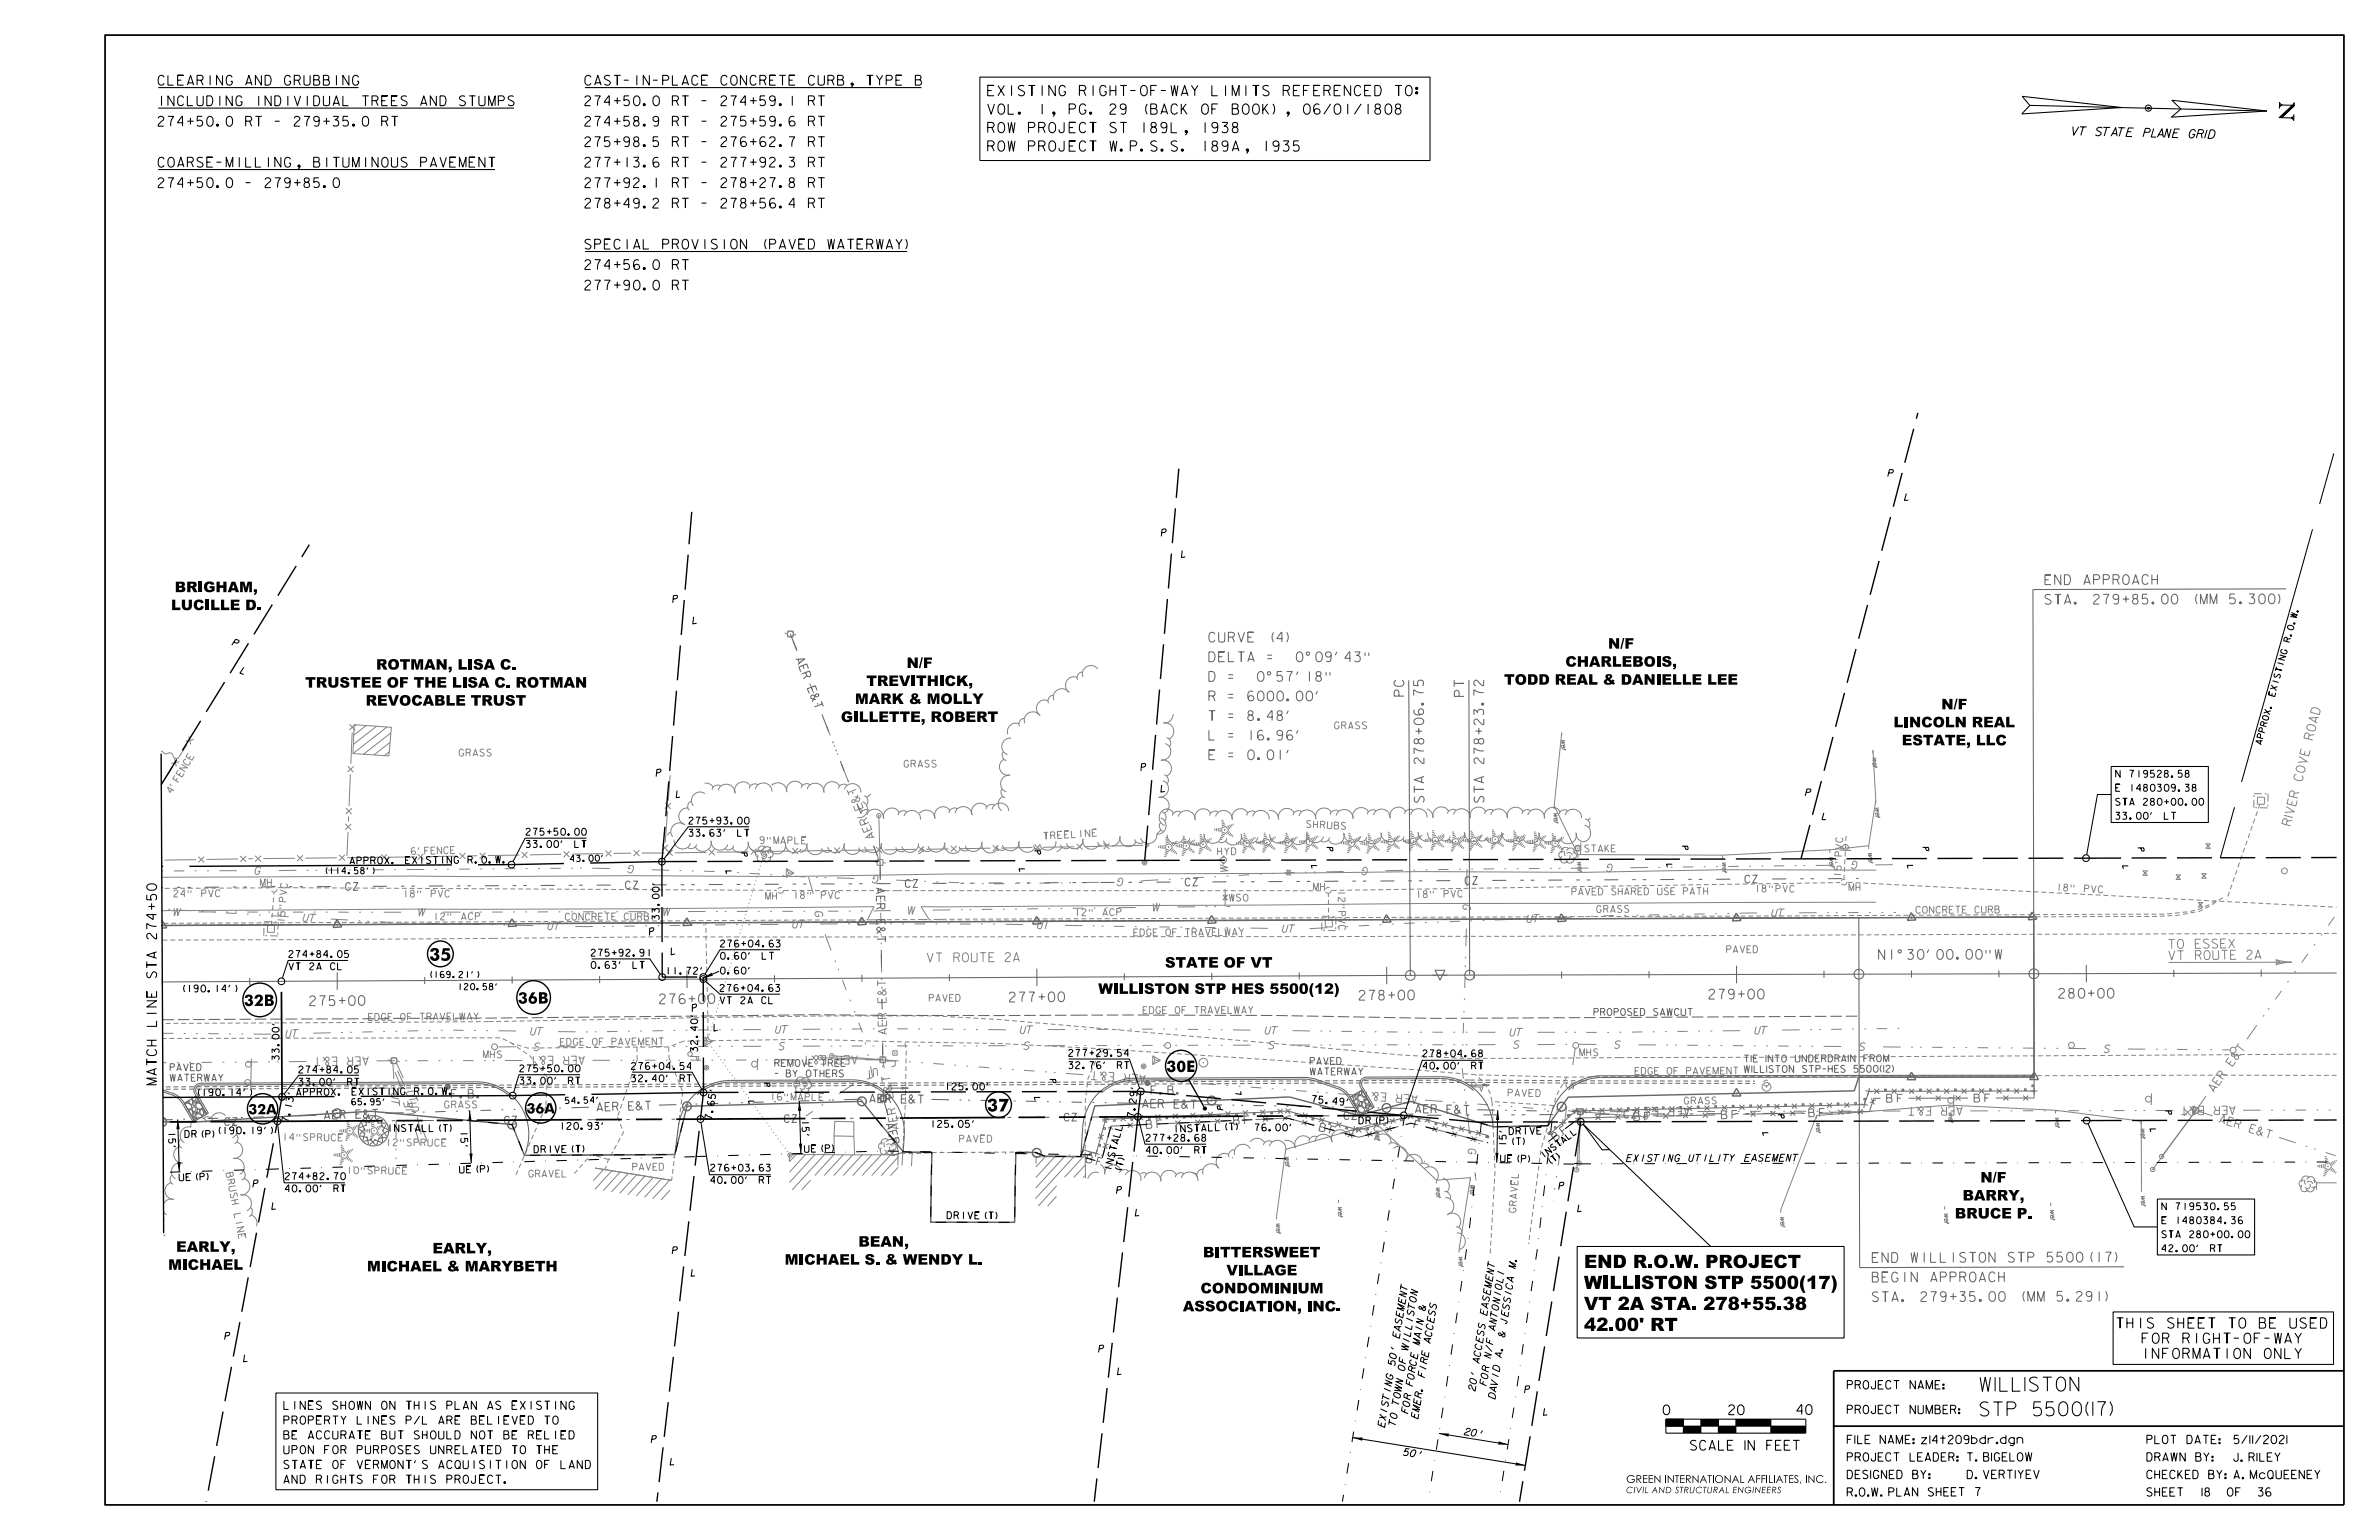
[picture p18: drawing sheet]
<svg xmlns="http://www.w3.org/2000/svg" width="864mm" height="559mm" viewBox="0 0 864 559" stroke-linecap="round" stroke-linejoin="round" font-family="sans-serif">
<defs><g id="words">
<text font-size="8.8" x="827.5" y="37" transform="rotate(91 827.5 37)">N</text>
<g font-size="5.1">
<text x="718.8" y="504.8">WI</text>
<text x="730.5" y="504.8">LS</text>
<text x="718.8" y="513.8">S</text>
<text x="723.6" y="513.8">TP 5</text>
<text x="742.8" y="513.7">5</text>
<text x="747.3" y="513.7">00(</text>
<text x="761.4" y="513.7">7</text>
</g>
<g font-size="4.9">
<text x="155.8" y="348.6">35</text>
<text x="358.3" y="403.3">37</text>
</g>
<g font-size="4.8">
<text x="575" y="460.1">END R.O.W. PROJECT</text>
<text x="575" y="467.7">WILLISTON STP 5500(17)</text>
<text x="575" y="475.3">VT 2A STA. 278+55.38</text>
<text x="575" y="482.9">42.00’ RT</text>
</g>
<g font-size="4.4">
<text x="88.5" y="365">32B</text>
<text x="188" y="364.2">36B</text>
<text x="423.4" y="389">30E</text>
</g>
<g font-size="4">
<text x="90.1" y="404.3">32A</text>
<text x="191.1" y="404">36A</text>
</g>
<g font-size="3.8">
<text x="63.4" y="214.9">BRIGHAM,</text>
<text x="62.1" y="221.4">LUCILLE D.</text>
<text x="583.7" y="235.4">N/F</text>
<text x="136.5" y="243">ROTMAN, LISA C.</text>
<text x="329.1" y="242.4">N/F</text>
<text x="568.2" y="241.9">CHARLEBOIS,</text>
<text x="110.8" y="249.5">TRUSTEE OF THE LISA C. ROTMAN</text>
<text x="314.5" y="248.9">TREVITHICK,</text>
<text x="546" y="248.4">TODD REAL &amp; DANIELLE LEE</text>
<text x="132.7" y="256">REVOCABLE TRUST</text>
<text x="310.3" y="255.4">MARK &amp; MOLLY</text>
<text x="704.7" y="257.4">N/F</text>
<text x="305.2" y="262">GILLETTE, ROBERT</text>
<text x="687.4" y="263.9">LINCOLN REAL</text>
<text x="690.3" y="270.4">ESTATE, LLC</text>
<text x="422.9" y="351.1">STATE OF VT</text>
<text x="398.7" y="360.6">WILLISTON STP HES 5500(12)</text>
<text x="718.9" y="429.1">N/F</text>
<text x="712.4" y="435.6">BARRY,</text>
<text x="709.6" y="442.1">BRUCE P.</text>
<text x="63.9" y="454.2">EARLY,</text>
<text x="157" y="454.8">EARLY,</text>
<text x="311.6" y="452.4">BEAN,</text>
<text x="61" y="460.8">MICHAEL</text>
<text x="133.2" y="461.3">MICHAEL &amp; MARYBETH</text>
<text x="284.8" y="458.9">MICHAEL S. &amp; WENDY L.</text>
<text x="436.7" y="456.2">BITTERSWEET</text>
<text x="445.2" y="462.8">VILLAGE</text>
<text x="435.8" y="469.3">CONDOMINIUM</text>
<text x="429.4" y="475.8">ASSOCIATION, INC.</text>
</g>
<g font-size="3.7">
<text x="358.6" y="34.7">EXISTING RIGHT-OF-WAY LIMITS REFERENCED TO:</text>
<text x="358.6" y="41.4">VOL. 1, PG. 29 (BACK OF BOOK), 06/01/1808</text>
<text x="358.6" y="48.2">ROW PROJECT ST 189L, 1938</text>
<text x="358.6" y="54.9">ROW PROJECT W.P.S.S. 189A, 1935</text>
<text x="768.4" y="481.9">THIS SHEET TO BE USED</text>
<text x="777.6" y="487.4">FOR RIGHT-OF-WAY</text>
<text x="777.6" y="493">INFORMATION ONLY</text>
</g>
<g font-size="3.6">
<text x="57.4" y="30.9">CLEARING AND GRUBBING</text>
<text x="212.3" y="30.9">CAST-IN-PLACE CONCRETE CURB, TYPE B</text>
<text x="57.4" y="38.3">INCLUDING INDIVIDUAL TREES AND STUMPS</text>
<text x="212.3" y="38.3">274+50.0 RT - 274+59.1 RT</text>
<text x="57.4" y="45.8">274+50.0 RT - 279+35.0 RT</text>
<text x="212.3" y="45.8">274+58.9 RT - 275+59.6 RT</text>
<text x="212.3" y="53.2">275+98.5 RT - 276+62.7 RT</text>
<text x="57.4" y="60.6">COARSE-MILLING, BITUMINOUS PAVEMENT</text>
<text x="212.3" y="60.6">277+13.6 RT - 277+92.3 RT</text>
<text x="57.4" y="68.1">274+50.0 - 279+85.0</text>
<text x="212.3" y="68.1">277+92.1 RT - 278+27.8 RT</text>
<text x="212.4" y="75.5">278+49.2 RT - 278+56.4 RT</text>
<text x="212.4" y="90.4">SPECIAL PROVISION (PAVED WATERWAY)</text>
<text x="212.4" y="97.8">274+56.0 RT</text>
<text x="212.4" y="105.2">277+90.0 RT</text>
<text x="56.8" y="340.7" transform="rotate(-90 56.8 340.7)">274+50</text>
<text x="56.8" y="354.8" transform="rotate(-90 56.8 354.8)">STA</text>
<text x="56.8" y="365.4" transform="rotate(-90 56.8 365.4)">N</text>
<text x="56.8" y="361.8" transform="rotate(-90 56.8 361.8)">E</text>
<text x="56.8" y="372.4" transform="rotate(-90 56.8 372.4)">LI</text>
<text x="56.8" y="379.5" transform="rotate(-90 56.8 379.5)">H</text>
<text x="56.8" y="393.6" transform="rotate(-90 56.8 393.6)">MATC</text>
<text x="603.8" y="513.3">0</text>
<text x="627.6" y="513.3">20</text>
<text x="652.3" y="513.3">40</text>
<text x="613.7" y="526.2">SCALE IN FEET</text>
</g>
<g font-size="3.6" fill="#646464">
<text x="742.4" y="212.1">EN</text>
<text x="749.4" y="212.1">D APP</text>
<text x="767" y="212.1">ROAC</text>
<text x="781.2" y="212.1">H</text>
<text x="742.4" y="219.3">STA. 279+85.00 (MM 5.300)</text>
<text x="438.8" y="233">CURVE (4)</text>
<text x="438.8" y="254.3">R = 6000.00’</text>
<text x="509.6" y="252.6" transform="rotate(-90 509.6 252.6)">PC</text>
<text x="531.5" y="252.7" transform="rotate(-90 531.5 252.7)">PT</text>
<text x="438.8" y="261.4">T = 8.48’</text>
<text x="438.8" y="268.5">L = 16.96’</text>
<text x="438.8" y="275.7">E = 0.01’</text>
<text x="516.9" y="277" transform="rotate(-90 516.9 277)">278+06.75</text>
<text x="538.6" y="277" transform="rotate(-90 538.6 277)">278+23.72</text>
<text x="517" y="291.1" transform="rotate(-90 517 291.1)">STA</text>
<text x="538.7" y="291.1" transform="rotate(-90 538.7 291.1)">STA</text>
<text x="112.5" y="364.9">275+00</text>
<text x="239.5" y="364.2">276+00</text>
<text x="366.5" y="363.6">277+00</text>
<text x="493.4" y="362.9">278+00</text>
<text x="620.4" y="362.5">279+00</text>
<text x="747.4" y="362.2">280+00</text>
<text x="679.7" y="458.1">END WILLISTON STP 5500(17)</text>
<text x="679.7" y="465.2">BEGI</text>
<text x="693.8" y="465.2">N APP</text>
<text x="711.4" y="465.1">ROACH</text>
<text x="679.7" y="472.3">STA. 279+35.00 (</text>
<text x="736.1" y="472.2">M</text>
<text x="739.7" y="472.2">M 5.291)</text>
</g>
<g font-size="3.3" fill="#828282">
<text x="839.5" y="268.5" transform="rotate(-76 839.5 268.5)">R O A D</text>
<text x="835.7" y="283.6" transform="rotate(-76 835.7 283.6)">C O V E</text>
<text x="831.5" y="299.7" transform="rotate(-76 831.5 299.7)">R IV E R</text>
<text x="787.3" y="344.2" transform="rotate(-1 787.3 344.2)">T O</text>
<text x="796.9" y="344.1" transform="rotate(-1 796.9 344.1)">E S S E X</text>
<text x="336.6" y="349.1">VT R</text>
<text x="349.4" y="349">OU</text>
<text x="355.8" y="349">TE 2</text>
<text x="367.9" y="348.9">A</text>
<text x="787.3" y="348.3" transform="rotate(-1 787.3 348.3)">V T</text>
<text x="797" y="348.2" transform="rotate(-1 797 348.2)">R O U T E</text>
<text x="815.6" y="348.1" transform="rotate(-1 815.6 348.1)">2 A</text>
</g>
<g font-size="3.1">
<text x="752.4" y="49" transform="rotate(1 752.4 49)">VT</text>
<text x="760.6" y="49.2" transform="rotate(1 760.6 49.2)">S T AT E</text>
<text x="777.9" y="49.7" transform="rotate(1 777.9 49.7)">P LAN E</text>
<text x="794.7" y="50" transform="rotate(1 794.7 50)">GR ID</text>
<text x="163.9" y="398.4">F.B.</text>
</g>
<text font-size="3.1" fill="#6e6e6e" x="417.9" y="397.1">F.B.</text>
<g font-size="3">
<text x="670.6" y="504">PROJECT NAME:</text>
<text x="103" y="511.4">LINES SHOWN ON THIS PLAN AS EXISTING</text>
<text x="670.6" y="513">PROJECT NUMBER:</text>
<text x="103" y="516.8">PROPERTY LINES P/L ARE BELIEVED TO</text>
<text x="103" y="527.5">UPON FOR PURPOSES UNRELATED TO THE</text>
<text x="103" y="522.2">BE ACCURATE BUT SHOULD NOT BE RELIED</text>
<text x="670.6" y="523.8">FILE NAME:z1t2</text>
<text x="701.5" y="523.9">4</text>
<text x="710" y="523.9">09</text>
<text x="715.7" y="523.8">bd</text>
<text x="726.2" y="523.8">d</text>
<text x="732.2" y="523.8">n</text>
<text x="779.3" y="523.8">PLOT DATE:</text>
<text x="811" y="523.8">5/11/2021</text>
<text x="103" y="532.9">STATE OF VERMONT’S ACQUISITION OF LAND</text>
<text x="670.6" y="530.2">PROJECT LEADER: T.BG L</text>
<text x="723" y="530.2">IE OW</text>
<text x="779.3" y="530.2">DRAWN BY:</text>
<text x="810.9" y="530.3">J. RILEY</text>
<text x="103" y="538.3">AND RIGHTS FOR THIS PROJECT.</text>
<text x="670.6" y="536.5">DESIGNED BY:</text>
<text x="714.1" y="536.5">D</text>
<text x="717" y="536.5">.V R</text>
<text x="732.6" y="536.5">Y V</text>
<text x="779.3" y="536.5">CHECKED BY:A.McQU E E</text>
<text x="829.2" y="536.6">E N Y</text>
<text x="670.6" y="542.9">ROW</text>
<text x="688.5" y="542.9">L</text>
<text x="702.9" y="542.9">H</text>
<text x="708.3" y="542.8">E</text>
<text x="779.3" y="542.9">SHEET</text>
<text x="809.3" y="542.9">OF</text>
<text x="819.7" y="542.9">36</text>
</g>
<text font-size="2.8" x="590.3" y="538.1">GREEN INTERNATIONAL AFFILIATES, INC.</text>
<g font-size="2.6">
<text x="685.3" y="172.9" transform="rotate(-1 685.3 172.9)">P</text>
<text x="691.4" y="181.6" transform="rotate(-1 691.4 181.6)">L</text>
<text x="421.6" y="194.6" transform="rotate(-9 421.6 194.6)">P</text>
<text x="428.9" y="202.3" transform="rotate(-9 428.9 202.3)">L</text>
<text x="244.2" y="218.7" transform="rotate(-9 244.2 218.7)">P</text>
<text x="251.5" y="226.4" transform="rotate(-9 251.5 226.4)">L</text>
<text x="84.1" y="234.1" transform="rotate(18 84.1 234.1)">P</text>
<text x="87.1" y="244.3" transform="rotate(18 87.1 244.3)">L</text>
<text x="238.2" y="281.8" transform="rotate(-9 238.2 281.8)">P</text>
<text x="414.1" y="279.8" transform="rotate(-9 414.1 279.8)">P</text>
<text x="421.4" y="287.4" transform="rotate(-9 421.4 287.4)">L</text>
<text x="245.5" y="289.5" transform="rotate(-9 245.5 289.5)">L</text>
<text x="655.3" y="288.8" transform="rotate(-1 655.3 288.8)">P</text>
<text x="661.4" y="297.4" transform="rotate(-1 661.4 297.4)">L</text>
<text x="235.8" y="339.4" transform="rotate(-14 235.8 339.4)">P</text>
<text x="243.7" y="346.5" transform="rotate(-14 243.7 346.5)">L</text>
<text x="251.3" y="367.1" transform="rotate(-14 251.3 367.1)">P</text>
<text x="259.2" y="374.2" transform="rotate(-14 259.2 374.2)">L</text>
<text x="91.8" y="430.8" transform="rotate(-6 91.8 430.8)">P</text>
<text x="565.8" y="431.6" transform="rotate(-6 565.8 431.6)">P</text>
<text x="405.3" y="433.2" transform="rotate(-6 405.3 433.2)">P</text>
<text x="98.7" y="438.8" transform="rotate(-6 98.7 438.8)">L</text>
<text x="412.1" y="441.2" transform="rotate(-6 412.1 441.2)">L</text>
<text x="572.7" y="439.7" transform="rotate(-6 572.7 439.7)">L</text>
<text x="244" y="455" transform="rotate(-6 244 455)">P</text>
<text x="250.9" y="463.1" transform="rotate(-6 250.9 463.1)">L</text>
<text x="81.5" y="486.1" transform="rotate(-6 81.5 486.1)">P</text>
<text x="398.8" y="490.7" transform="rotate(-6 398.8 490.7)">P</text>
<text x="88.4" y="494.1" transform="rotate(-6 88.4 494.1)">L</text>
<text x="405.6" y="498.8" transform="rotate(-6 405.6 498.8)">L</text>
<text x="553.4" y="505.5" transform="rotate(-6 553.4 505.5)">P</text>
<text x="560.3" y="513.6" transform="rotate(-6 560.3 513.6)">L</text>
<text x="236.4" y="523.6" transform="rotate(-6 236.4 523.6)">P</text>
<text x="243.3" y="531.6" transform="rotate(-6 243.3 531.6)">L</text>
</g>
<g font-size="2.5" fill="#828282">
<text x="484.5" y="264.5">GRASS</text>
<text x="166.7" y="274.4">GRASS</text>
<text x="328.2" y="278.4">GRASS</text>
<text x="62.5" y="288" transform="rotate(-59 62.5 288)">4 ’ F E N C E</text>
<text x="379" y="304.6" transform="rotate(-4 379 304.6)">T R E E L I N E</text>
<text x="474.2" y="300.2" transform="rotate(3 474.2 300.2)">S H R U B S</text>
<text x="149.3" y="310.1" transform="rotate(-1 149.3 310.1)">6 ’ F E N C E</text>
<text x="275.9" y="306.1">9&quot;MAP</text>
<text x="288.5" y="306.2">LE</text>
<text x="442" y="310.2">HYD</text>
<text x="575.3" y="309.2">STAKE</text>
<text x="668.4" y="315.7" transform="rotate(-87 668.4 315.7)">5 &quot; P V C</text>
<text x="94.5" y="321.4">MH</text>
<text x="476.8" y="322.9">MH</text>
<text x="485.7" y="323.2" transform="rotate(89 485.7 323.2)">1</text>
<text x="637.1" y="323.6">18&quot;PVC</text>
<text x="668.2" y="318.2" transform="rotate(-87 668.2 318.2)">1</text>
<text x="671.2" y="323.2">MH</text>
<text x="746.6" y="323.2" transform="rotate(3 746.6 323.2)">1</text>
<text x="749.1" y="323.3" transform="rotate(3 749.1 323.3)">8 &quot;</text>
<text x="756.6" y="323.7" transform="rotate(3 756.6 323.7)">P V C</text>
<text x="63.1" y="325.5">24&quot;</text>
<text x="73.2" y="325.4">PVC</text>
<text x="146.4" y="325.5">18&quot; PVC</text>
<text x="277.9" y="326.4">MH</text>
<text x="288.1" y="326.1">18&quot; PVC</text>
<text x="446.3" y="327">WSO</text>
<text x="485.8" y="325.7" transform="rotate(89 485.8 325.7)">2 &quot; P V C</text>
<text x="514.1" y="325.8" transform="rotate(-1 514.1 325.8)">1</text>
<text x="516.7" y="325.7" transform="rotate(-1 516.7 325.7)">8 &quot;</text>
<text x="524.2" y="325.6" transform="rotate(-1 524.2 325.6)">P V C</text>
<text x="570.6" y="324.8">P</text>
<text x="573" y="324.8">AVE</text>
<text x="580.2" y="324.7">D S</text>
<text x="587.4" y="324.7">H</text>
<text x="589.7" y="324.7">AR D U E P</text>
<text x="594.6" y="324.7">E</text>
<text x="604.1" y="324.7">S</text>
<text x="613.5" y="324.6">ATH</text>
<text x="103.2" y="334.8" transform="rotate(-85 103.2 334.8)">1</text>
<text x="103.4" y="332.3" transform="rotate(-85 103.4 332.3)">5 &quot; P V C</text>
<text x="157.4" y="333.8">12&quot; ACP</text>
<text x="205.2" y="333.9">C</text>
<text x="212.5" y="333.9">C</text>
<text x="214.9" y="333.9">R TE C R</text>
<text x="217.3" y="333.9">E</text>
<text x="229" y="333.8">U</text>
<text x="233.9" y="333.8">B</text>
<text x="390.3" y="332.3">12&quot; ACP</text>
<text x="579.6" y="331.1">GRASS</text>
<text x="695.5" y="331.4">C</text>
<text x="702.8" y="331.4">C</text>
<text x="707.6" y="331.4">E</text>
<text x="719.3" y="331.3">U B</text>
<text x="411.6" y="339.6">E G</text>
<text x="413.9" y="339.6">D E OF TR</text>
<text x="435.1" y="339.5">AVE WAY</text>
<text x="442.4" y="339.5">L</text>
<text x="626.8" y="345.7">PAVED</text>
<text x="337.3" y="363.4">PAVED</text>
<text x="133.8" y="370.3">E G</text>
<text x="136.1" y="370.3">D</text>
<text x="140.9" y="370.2">E OF TR</text>
<text x="157.4" y="370.1">AVE WAY</text>
<text x="164.6" y="370.1">L</text>
<text x="415" y="367.8">E G</text>
<text x="417.2" y="367.8">D</text>
<text x="422" y="367.8">E OF T AVE WAY</text>
<text x="436.1" y="367.8">R</text>
<text x="445.8" y="367.7">L</text>
<text x="175.5" y="383.8">MHS</text>
<text x="203.5" y="379.3">E G</text>
<text x="205.7" y="379.3">D E OF P</text>
<text x="224.5" y="379.2">AVE</text>
<text x="231.8" y="379.2">ME</text>
<text x="236.8" y="379.1">N</text>
<text x="239.2" y="379.1">T</text>
<text x="573.5" y="383.1">MHS</text>
<text x="593.6" y="389.9">E G</text>
<text x="595.8" y="389.9">D E OF P</text>
<text x="614.6" y="389.8">AVE</text>
<text x="621.9" y="389.8">M N</text>
<text x="547.4" y="397.8" transform="rotate(1 547.4 397.8)">P A V E D</text>
<text x="611.4" y="400.6">GRASS</text>
<text x="161.4" y="402.1">GRASS</text>
<text x="102.6" y="413.8">14&quot;SPRUC</text>
<text x="122.8" y="414">E</text>
<text x="140.2" y="415.7">12&quot;SP</text>
<text x="152.8" y="415.8">RUCE</text>
<text x="348.3" y="414.5">PAVED</text>
<text x="82" y="425.8" transform="rotate(79 82 425.8)">B R U S H</text>
<text x="229.7" y="424.6">PAVED</text>
<text x="146.1" y="426.1">E</text>
<text x="192" y="427.1">GRAVEL</text>
<text x="85" y="440.6" transform="rotate(79 85 440.6)">L I N E</text>
<text x="550.3" y="440" transform="rotate(-86 550.3 440)">G R A V E L</text>
</g>
<g font-size="2.5">
<text x="768" y="287.1">E 1480309.38</text>
<text x="768" y="282">N 719528.58</text>
<text x="768" y="292.2">STA 280+00.00</text>
<text x="250.1" y="299">275+93.00</text>
<text x="768" y="297.3">33.00’ LT</text>
<text x="191" y="303.1">275+50.00</text>
<text x="250.1" y="303.5">33.63’ LT</text>
<text x="191" y="307.5">33.00’ LT</text>
<text x="127.1" y="313.5">AP</text>
<text x="132.1" y="313.5">PROX. EXISTING R.O.W.</text>
<text x="239.3" y="321" transform="rotate(-90 239.3 321)">’</text>
<text x="239.3" y="333.6" transform="rotate(-90 239.3 333.6)">33.00</text>
<text x="104.9" y="347.4">274+84.05</text>
<text x="214.6" y="347">275+92.91</text>
<text x="261.6" y="343.6">276+04.63</text>
<text x="104.9" y="351.9">VT 2A CL</text>
<text x="214.6" y="351.4">0.63’ LT</text>
<text x="241.7" y="353.5">11.72’</text>
<text x="261.6" y="353.4">0.60’</text>
<text x="261.6" y="348.1">0.60’ LT</text>
<text x="65.4" y="360">(190.14’)</text>
<text x="261.4" y="359.8">276+04.63</text>
<text x="261.4" y="364.2">VT 2A CL</text>
<text x="253.2" y="381.5" transform="rotate(-90 253.2 381.5)">32.40’</text>
<text x="388" y="383.3">277+29.54</text>
<text x="516.6" y="383.5">278+04.68</text>
<text x="101.3" y="384.6" transform="rotate(-90 101.3 384.6)">33.00’</text>
<text x="108.5" y="389.4">274+84.05</text>
<text x="188.7" y="389">275+50.00</text>
<text x="229.2" y="388.1">276+04.54</text>
<text x="388" y="387.8">32.76’ RT</text>
<text x="516.6" y="388">40.00’ RT</text>
<text x="108.5" y="393.8">33.00’ RT</text>
<text x="188.7" y="393.4">33.00’ RT</text>
<text x="229.2" y="392.6">32.40’ RT</text>
<text x="343.1" y="395.5">125.00’</text>
<text x="70.8" y="397.6">(190.14’)</text>
<text x="106.3" y="399.8" transform="rotate(-78 106.3 399.8)">3 ’</text>
<text x="107.6" y="397.5">AP</text>
<text x="112.7" y="397.5">PROX.</text>
<text x="127.8" y="397.4">EXISTING</text>
<text x="150.5" y="397.2">R.O.W.</text>
<text x="259.2" y="401.2" transform="rotate(-80 259.2 401.2)">6</text>
<text x="259.6" y="398.7" transform="rotate(-80 259.6 398.7)">5 ’</text>
<text x="412.4" y="400.4" transform="rotate(-83 412.4 400.4)">2</text>
<text x="412.7" y="397.9" transform="rotate(-83 412.7 397.9)">9 ’</text>
<text x="476.2" y="400" transform="rotate(5 476.2 400)">7</text>
<text x="478.7" y="400.3" transform="rotate(5 478.7 400.3)">5 .</text>
<text x="483.7" y="400.7" transform="rotate(5 483.7 400.7)">4</text>
<text x="486.2" y="401" transform="rotate(5 486.2 401)">9 ’</text>
<text x="104.7" y="407.2" transform="rotate(-78 104.7 407.2)">7 .</text>
<text x="105.8" y="402.3" transform="rotate(-78 105.8 402.3)">1</text>
<text x="258.3" y="406.2" transform="rotate(-80 258.3 406.2)">7 .</text>
<text x="291.1" y="406.6" transform="rotate(88 291.1 406.6)">1</text>
<text x="411.8" y="405.4" transform="rotate(-83 411.8 405.4)">7 .</text>
<text x="493.3" y="407.8">DR(P)</text>
<text x="61.1" y="410.8" transform="rotate(88 61.1 410.8)">1</text>
<text x="61.2" y="413.3" transform="rotate(88 61.2 413.3)">5 ’</text>
<text x="67.1" y="412.8">DR(P)</text>
<text x="78.3" y="411.4">(190.19’)</text>
<text x="140.7" y="410.6">INSTALL(T)</text>
<text x="167.1" y="410.6" transform="rotate(88 167.1 410.6)">1</text>
<text x="167.2" y="413.1" transform="rotate(88 167.2 413.1)">5 ’</text>
<text x="203.3" y="409.8">120.93’</text>
<text x="291.1" y="409.1" transform="rotate(88 291.1 409.1)">5 ’</text>
<text x="337.8" y="409.1">125.05’</text>
<text x="426.2" y="410.9" transform="rotate(-2 426.2 410.9)">I N S T A L L ( T )</text>
<text x="455.6" y="410.4">76.00’</text>
<text x="546.8" y="413.4" transform="rotate(-89 546.8 413.4)">5 ’</text>
<text x="547.8" y="411.7" transform="rotate(-1 547.8 411.7)">D R I V E</text>
<text x="193.9" y="418.3">DRIVE(T)</text>
<text x="292.1" y="418.2" transform="rotate(-2 292.1 418.2)">U E ( P )</text>
<text x="416.1" y="414.1">277+28.68</text>
<text x="416.1" y="418.6">40.00’ RT</text>
<text x="546.7" y="415.9" transform="rotate(-89 546.7 415.9)">1</text>
<text x="547.9" y="415.4" transform="rotate(-1 547.9 415.4)">( T )</text>
<text x="126" y="425.9">10&quot;SPRUC</text>
<text x="166.9" y="425.7" transform="rotate(-2 166.9 425.7)">U E ( P )</text>
<text x="258" y="425">276+03.63</text>
<text x="403.3" y="424.9" transform="rotate(-75 403.3 424.9)">I N S T A L L</text>
<text x="406.9" y="425.9" transform="rotate(-75 406.9 425.9)">( T )</text>
<text x="544.7" y="421.6" transform="rotate(1 544.7 421.6)">U E ( P )</text>
<text x="590.4" y="421.5">EXISTING UTILITY EASEMENT</text>
<text x="65.1" y="428.5" transform="rotate(-2 65.1 428.5)">U E ( P )</text>
<text x="103.6" y="428">274+82.70</text>
<text x="258" y="429.4">40.00’ RT</text>
<text x="103.6" y="432.5">40.00’ RT</text>
<text x="343.8" y="442.2">D</text>
<text x="346.3" y="442.2">RIVE(T)</text>
<text x="784.8" y="439">N 719530.55</text>
<text x="784.8" y="449.1">STA 280+00.00</text>
<text x="784.8" y="444.1">E 1480384.36</text>
<text x="784.8" y="454.2">42.00’ RT</text>
<text x="550.1" y="460.4" transform="rotate(-81 550.1 460.4)">M.</text>
<text x="517.3" y="475.7" transform="rotate(-81 517.3 475.7)">&amp;</text>
<text x="539.8" y="477.4" transform="rotate(-81 539.8 477.4)">E A S E ME N T</text>
<text x="508" y="485.6" transform="rotate(-81 508 485.6)">E A S E ME N T</text>
<text x="542.7" y="482.9" transform="rotate(-81 542.7 482.9)">A N T O N I O L I</text>
<text x="546.2" y="485.3" transform="rotate(-81 546.2 485.3)">&amp;</text>
<text x="547" y="480.3" transform="rotate(-81 547 480.3)">J E S S I C A</text>
<text x="511.1" y="490" transform="rotate(-81 511.1 490)">WI L L I S T O N</text>
<text x="515.3" y="488.1" transform="rotate(-81 515.3 488.1)">MA I N</text>
<text x="519.3" y="487.5" transform="rotate(-81 519.3 487.5)">A C C E S S</text>
<text x="542" y="487.9" transform="rotate(-81 542 487.9)">F</text>
<text x="506.3" y="495.6" transform="rotate(-81 506.3 495.6)">5</text>
<text x="506.7" y="493.1" transform="rotate(-81 506.7 493.1)">0 ’</text>
<text x="509.9" y="497.4" transform="rotate(-81 509.9 497.4)">O F</text>
<text x="537" y="494.8" transform="rotate(-81 537 494.8)">A C C E S S</text>
<text x="541.2" y="492.9" transform="rotate(-81 541.2 492.9)">N /</text>
<text x="545.1" y="492.7" transform="rotate(-81 545.1 492.7)">A .</text>
<text x="512.8" y="503.1" transform="rotate(-81 512.8 503.1)">F O R C E</text>
<text x="517.2" y="499.9" transform="rotate(-81 517.2 499.9)">F I R E</text>
<text x="535.9" y="502.3" transform="rotate(-81 535.9 502.3)">0 ’</text>
<text x="539.6" y="502.9" transform="rotate(-81 539.6 502.9)">F O R</text>
<text x="507.8" y="509.8" transform="rotate(-81 507.8 509.8)">T O WN</text>
<text x="535.5" y="504.7" transform="rotate(-81 535.5 504.7)">2</text>
<text x="542.7" y="507.7" transform="rotate(-81 542.7 507.7)">D A V I D</text>
<text x="511.2" y="513" transform="rotate(-81 511.2 513)">F O R</text>
<text x="514.7" y="514.8" transform="rotate(-81 514.7 514.8)">E ME R .</text>
<text x="502.6" y="518" transform="rotate(-81 502.6 518)">E X I S T I N G</text>
<text x="506.6" y="517.3" transform="rotate(-81 506.6 517.3)">T O</text>
<text x="531.5" y="520.6" transform="rotate(9 531.5 520.6)">2</text>
<text x="534" y="521" transform="rotate(9 534 521)">0 ’</text>
<text x="509.4" y="528" transform="rotate(9 509.4 528)">5</text>
<text x="511.9" y="528.4" transform="rotate(9 511.9 528.4)">0 ’</text>
</g>
<g font-size="2.5" fill="#646464">
<text x="578.6" y="368.5">PROPOSED SAWCUT</text>
<text x="61.8" y="388.5">PAVED</text>
<text x="281.3" y="387">REMOVE TREE</text>
<text x="475.6" y="386.2">PAVED</text>
<text x="633.2" y="385.4">TI</text>
<text x="636.5" y="385.4">E ITO U</text>
<text x="636.8" y="389.2">L ITON S</text>
<text x="641.9" y="385.4">N</text>
<text x="654.2" y="385.3">N</text>
<text x="656.6" y="385.3">D R R</text>
<text x="656.7" y="389.1">T - E</text>
<text x="671.8" y="385.3">N F OM</text>
<text x="675.3" y="389.1">5</text>
<text x="677.6" y="389.1">00(</text>
<text x="678.9" y="385.3">R</text>
<text x="684.6" y="389.1">2</text>
<text x="61.8" y="392.3">WATERWAY</text>
<text x="281.3" y="390.8">- BY OTHERS</text>
<text x="475.6" y="390.1">WATERWAY</text>
<text x="279.7" y="399.2">16&quot;MAP</text>
<text x="294.8" y="399.3">LE</text>
</g>
<g font-size="2.3">
<text x="833.6" y="224.3" transform="rotate(-75 833.6 224.3)">W.</text>
<text x="831.2" y="233.1" transform="rotate(-75 831.2 233.1)">R .</text>
<text x="832.4" y="228.7" transform="rotate(-75 832.4 228.7)">O .</text>
<text x="825.7" y="252.8" transform="rotate(-75 825.7 252.8)">E X I S T I N G</text>
<text x="820.9" y="270.2" transform="rotate(-75 820.9 270.2)">A P P R O X .</text>
<text x="117.3" y="317.1">(114.58’)</text>
<text x="207" y="312.7" transform="rotate(-1 207 312.7)">4</text>
<text x="209.3" y="312.7" transform="rotate(-1 209.3 312.7)">3 .</text>
<text x="213.8" y="312.6" transform="rotate(-1 213.8 312.6)">0</text>
<text x="155.3" y="354.8">(169.21’)</text>
<text x="166.3" y="359.1">120.58’</text>
<text x="127.7" y="400.9">65.95’</text>
<text x="205.2" y="400.5" transform="rotate(-1 205.2 400.5)">5</text>
<text x="207.5" y="400.4" transform="rotate(-1 207.5 400.4)">4 .</text>
<text x="212" y="400.3" transform="rotate(-1 212 400.3)">5</text>
<text x="560.4" y="420.3" transform="rotate(-37 560.4 420.3)">I N S T A L L</text>
<text x="562.4" y="423" transform="rotate(-37 562.4 423)">( T )</text>
<text x="590.3" y="541.8">CIVIL AND STRUCTURAL ENGINEERS</text>
</g>
<g font-size="2.1">
<text x="269" y="309.5" transform="rotate(75 269 309.5)">P</text>
<text x="375.5" y="308.7" transform="rotate(75 375.5 308.7)">P</text>
<text x="481.6" y="307.5" transform="rotate(75 481.6 307.5)">P</text>
<text x="610.5" y="307" transform="rotate(75 610.5 307)">P</text>
<text x="697.9" y="307.5" transform="rotate(75 697.9 307.5)">P</text>
<text x="776.1" y="307.7" transform="rotate(75 776.1 307.7)">P</text>
<text x="263.5" y="316" transform="rotate(75 263.5 316)">L</text>
<text x="369.9" y="315.3" transform="rotate(75 369.9 315.3)">L</text>
<text x="476" y="314.1" transform="rotate(75 476 314.1)">L</text>
<text x="605" y="313.6" transform="rotate(75 605 313.6)">L</text>
<text x="692.4" y="314" transform="rotate(75 692.4 314)">L</text>
<text x="770.5" y="314.2" transform="rotate(75 770.5 314.2)">L</text>
<text x="277.3" y="393" transform="rotate(75 277.3 393)">P</text>
<text x="381" y="391.7" transform="rotate(75 381 391.7)">P</text>
<text x="271.7" y="399.6" transform="rotate(75 271.7 399.6)">L</text>
<text x="375.5" y="398.2" transform="rotate(75 375.5 398.2)">L</text>
<text x="450.5" y="397.1" transform="rotate(-96 450.5 397.1)">L</text>
<text x="444" y="402.7" transform="rotate(-96 444 402.7)">P</text>
<text x="645.4" y="404.5" transform="rotate(75 645.4 404.5)">P</text>
<text x="786" y="403.1" transform="rotate(75 786 403.1)">P</text>
<text x="639.8" y="411" transform="rotate(75 639.8 411)">L</text>
<text x="780.5" y="409.6" transform="rotate(75 780.5 409.6)">L</text>
</g>
<g font-size="1.8" fill="#828282">
<text x="566.8" y="268.7" transform="rotate(91 566.8 268.7)">w e t</text>
<text x="566.9" y="265.9" transform="rotate(91 566.9 265.9)">_</text>
<text x="679.8" y="275" transform="rotate(91 679.8 275)">w e t</text>
<text x="679.9" y="272.2" transform="rotate(91 679.9 272.2)">_</text>
<text x="564.2" y="292.4" transform="rotate(91 564.2 292.4)">_</text>
<text x="680.9" y="293.2" transform="rotate(91 680.9 293.2)">w e t</text>
<text x="680.9" y="290.4" transform="rotate(91 680.9 290.4)">_</text>
<text x="564.1" y="295.2" transform="rotate(91 564.1 295.2)">w e t</text>
<text x="572.8" y="310.1" transform="rotate(91 572.8 310.1)">_</text>
<text x="625.3" y="310.3" transform="rotate(91 625.3 310.3)">_</text>
<text x="664.2" y="311.2" transform="rotate(91 664.2 311.2)">w e t</text>
<text x="664.3" y="308.4" transform="rotate(91 664.3 308.4)">_</text>
<text x="678.3" y="309.7" transform="rotate(91 678.3 309.7)">w e t</text>
<text x="678.4" y="306.9" transform="rotate(91 678.4 306.9)">_</text>
<text x="572.7" y="312.9" transform="rotate(91 572.7 312.9)">w e t</text>
<text x="625.3" y="313.1" transform="rotate(91 625.3 313.1)">w e t</text>
<text x="707.5" y="401" transform="rotate(91 707.5 401)">_</text>
<text x="499.5" y="407.6" transform="rotate(91 499.5 407.6)">_</text>
<text x="659.4" y="407.6" transform="rotate(91 659.4 407.6)">w e t</text>
<text x="659.4" y="404.8" transform="rotate(91 659.4 404.8)">_</text>
<text x="707.4" y="403.8" transform="rotate(91 707.4 403.8)">w e t</text>
<text x="746.1" y="405.7" transform="rotate(91 746.1 405.7)">w e t</text>
<text x="746.2" y="402.9" transform="rotate(91 746.2 402.9)">_</text>
<text x="777.3" y="406.8" transform="rotate(91 777.3 406.8)">_</text>
<text x="499.4" y="410.4" transform="rotate(91 499.4 410.4)">w e t</text>
<text x="777.2" y="409.6" transform="rotate(91 777.2 409.6)">w e t</text>
<text x="466.7" y="419.9" transform="rotate(91 466.7 419.9)">w e t</text>
<text x="466.7" y="417.1" transform="rotate(91 466.7 417.1)">_</text>
<text x="521.4" y="431" transform="rotate(91 521.4 431)">w e t</text>
<text x="521.5" y="428.2" transform="rotate(91 521.5 428.2)">_</text>
<text x="533.7" y="430.1" transform="rotate(91 533.7 430.1)">w e t</text>
<text x="533.8" y="427.3" transform="rotate(91 533.8 427.3)">_</text>
<text x="777.4" y="431.3" transform="rotate(91 777.4 431.3)">_</text>
<text x="485.9" y="435.3" transform="rotate(91 485.9 435.3)">_</text>
<text x="705.9" y="437.7" transform="rotate(91 705.9 437.7)">_</text>
<text x="744.4" y="436.4" transform="rotate(91 744.4 436.4)">_</text>
<text x="777.3" y="434.1" transform="rotate(91 777.3 434.1)">w e t</text>
<text x="463.4" y="441.3" transform="rotate(91 463.4 441.3)">_</text>
<text x="485.8" y="438.1" transform="rotate(91 485.8 438.1)">w e t</text>
<text x="646.4" y="441.7" transform="rotate(91 646.4 441.7)">w e t</text>
<text x="646.5" y="438.9" transform="rotate(91 646.5 438.9)">_</text>
<text x="705.9" y="440.5" transform="rotate(91 705.9 440.5)">w e t</text>
<text x="744.4" y="439.2" transform="rotate(91 744.4 439.2)">w e t</text>
<text x="463.3" y="444.1" transform="rotate(91 463.3 444.1)">w e t</text>
<text x="529.7" y="453.3" transform="rotate(91 529.7 453.3)">_</text>
<text x="529.6" y="456.1" transform="rotate(91 529.6 456.1)">w e t</text>
</g>
</g></defs>
<path d="M277.3 310l-20.5 67.9M286.8 419.1l-30-41.2" fill="none" stroke="#828282" stroke-width=".36" stroke-dasharray=".4 1.1" stroke-linecap="butt"/>
<g fill="none" stroke="#828282" stroke-width=".36">
<path d="M377.4 259.6a3 3 0 0 0-4-.9 3 3 0 0 0-1.3 3.8M380.5 254.3a3 3 0 0 0-3.9 1.3 3 3 0 0 0 1.1 4M382.3 252.4a1.81 1.81 0 0 0-1.5 2.7M387.9 251.2a3 3 0 0 0-3.9-.9 3 3 0 0 0-1.4 3.8M391 245.9a3 3 0 0 0-3.9 1.3 3 3 0 0 0 1.1 4M392.9 244a1.79 1.79 0 0 0-1.6 2.7M398.4 242.8a3 3 0 0 0-3.9-.9 3 3 0 0 0-1.3 3.7M425.9 259.1a3 3 0 0 1-3.4 3.1M58.5 272.7l.4-.1 .8 .8 1.2-.1M62.7 278.3l-4.2 6.5M67.8 270.3l-3.1 4.8M68.6 267.2l.6 2.9"/>
<path d="M70.3 268.3l-2.9 .7M126.3 278l2 2.2M126.9 262.8l2 2.2M127.8 265.8l-.4 11.4M128.4 278.1l-2.2 2M128.6 263l13.5 .9-.9 10.4-13.1-.9zM129 262.9l-2.2 2M364.3 272.9a1.82 1.82 0 0 0 1 3M364.5 275.5a3 3 0 0 0-1.5 3.9 3 3 0 0 0 3.8 1.7M367 267.9a3 3 0 0 0-3.2 2.3 3 3 0 0 0 1.9 3.6M367.1 268h.1M369.9 262.7a3 3 0 0 0-3.2 .5 3 3 0 0 0-.9 3.2"/>
<path d="M371.8 260.8a1.81 1.81 0 0 0-1.6 2.7M421.4 275.9a3 3 0 0 1 3.7 1.9 3 3 0 0 1-1.7 3.8M422.2 262.5a3 3 0 0 1 3.7 1.8 3 3 0 0 1-1.6 3.8M423 269.8a3 3 0 0 1 1.9 3.6 3 3 0 0 1-3.3 2.3M423.5 267.8a1.8 1.8 0 0 1 1 3M566.9 265.9l-2.7 26.5 8.6 17.7 52.5 .2 38.9-1.9 14.2-1.5 2.5-16.5-1-18.2M125.4 298.9l2 2.2M125.6 293.2l2 2.2M126.5 296.2v1.9M127.2 281l-.5 11.4M127.5 299l-2.2 2M127.7 293.3l-2.2 2"/>
<path d="M241.5 291.3l2 2.2M242.3 294.3l-.8 11.4M243.3 281.3l-.7 9.2M243.6 291.5l-2.3 1.9M248.4 299.3a3 3 0 0 0-4 .3 3 3 0 0 0-.2 4M249.8 293.2a3 3 0 0 0-3.4 2.5 3 3 0 0 0 2.3 3.5M251 290.9a1.79 1.79 0 0 0-.7 3.1M255.8 284.2l1.6 .2 .9 .5 .6 .8M255.9 288a3 3 0 0 0-4 .4 3 3 0 0 0-.2 4M260.7 286.8a3 3 0 0 1 3.4-2.2 3 3 0 0 1 2.6 3.1M261.5 285.3a1.84 1.84 0 0 0-2.9 1.3M272.4 285.3a3 3 0 0 0-4-1.3 3 3 0 0 0-1.5 3.9"/>
<path d="M274.2 286.3a3 3 0 0 1 3.4-2.2 3 3 0 0 1 2.6 3.1M275 284.8a1.83 1.83 0 0 0-2.9 1.3M280.2 284.9a3.1 3.1 0 0 1 3.4-.6 3.1 3.1 0 0 1 1.9 3M280.2 284.4l.2 .3M291.3 285.1a3 3 0 0 0-3.9-1.4 3 3 0 0 0-1.6 3.8M293.1 286.3a3 3 0 0 1 3.4-2.1 3 3 0 0 1 2.5 3.2M293.9 284.8a1.83 1.83 0 0 0-3 1.2M304.8 285.3a3 3 0 0 0-3.9-1.4 3 3 0 0 0-1.7 3.8M306.6 286.5a3 3 0 0 1 3.4-2.1 3 3 0 0 1 2.5 3.2M307.4 285a1.81 1.81 0 0 0-3 1.1M311.4 292.9l.8 .5 .7 1.1M313.1 290.9a3 3 0 0 1 1.7 3.7 3 3 0 0 1-3.5 2"/>
<path d="M313.7 288.8a1.83 1.83 0 0 1 .8 3.1M314.7 295.7a3 3 0 0 1 3.5-2 3 3 0 0 1 2.4 3.2M315.6 294.2a1.81 1.81 0 0 0-3 1.1M316.1 288.1l-1.6 1.1M319 296l.5 16.9M326.5 294.9a3 3 0 0 0-3.9-1.5 3 3 0 0 0-1.7 3.7M328.2 296.1a3 3 0 0 1 3.5-2 3 3 0 0 1 2.4 3.3M329.1 294.7a1.82 1.82 0 0 0-3 1M333.8 294.6l.2 .3M333.9 295.1a3.1 3.1 0 0 1 3.3-1 3.1 3.1 0 0 1 2.1 2.8M344.8 294.1a3 3 0 0 0-4-1 3 3 0 0 0-1.2 4M346.7 295.1a3 3 0 0 1 3.2-2.4 3 3 0 0 1 2.8 2.9"/>
<path d="M347.4 293.5a1.82 1.82 0 0 0-2.8 1.5M358.2 292.8a3 3 0 0 0-3.9-.9 3 3 0 0 0-1.3 3.9M360.2 293.8a3 3 0 0 1 3.2-2.4 3 3 0 0 1 2.7 2.9M360.9 292.2a1.84 1.84 0 0 0-2.9 1.5M363.9 286.3a1.81 1.81 0 0 0 1 3M364.1 289a3.1 3.1 0 0 0-.5 5.2M366.5 281.4a3 3 0 0 0-3.2 2.4 3 3 0 0 0 2 3.5M420.5 289.4a3 3 0 0 1 3.7 1.9 3 3 0 0 1-1.6 3.8M421.3 296.8a3 3 0 0 1 1.9 3.5 3 3 0 0 1-3.3 2.3 3 3 0 0 1-2.3 3.4 3 3 0 0 1-3.5-1.9M421.8 294.7a1.81 1.81 0 0 1 .9 3M422.2 283.3a3 3 0 0 1 1.9 3.6 3 3 0 0 1-3.3 2.2M422.6 281.2a1.8 1.8 0 0 1 1 3"/>
<path d="M58.7 313l.2 .2M58.8 311l-.1 .2M71.2 311.9l-11.5 .2M72 310.8l2.1 2.1M74.1 310.8l-2.1 2.1M86.4 311.7l-11.4 .2M87.2 310.6l2.2 2.1M89.3 310.6l-2.1 2.1M90.2 311.6h1.6M92.6 310.5l2.2 2.1M94.8 310.5l-2.2 2.1M107 311.4l-11.4 .1"/>
<path d="M107.9 310.4l2.1 2.1M110 310.3l-2.1 2.2M122.3 311.3l-11.5 .1M123.1 310.2l2.1 2.1M125.2 310.2l-2.1 2.1M126.3 301.9l-.4 8.7M137.5 311.1l-11.4 .1M138.3 310l2.2 2.1M140.4 310l-2 2.1M150.7 310.9l-9.4 .1M151.6 309.9l2.1 2M153.7 309.8l-2.1 2.2"/>
<path d="M165.9 310.7l-11.3 .2M166.8 309.6l2.1 2M168.9 309.5l-2.1 2.2M173.3 310.5l-3.5 .1M174.1 309.5l2.1 2M176.2 309.4l-2.1 2.2M188.5 310.3l-11.4 .1M189.3 309.2l2.2 2.1M191.5 309.1l-2.1 2.2M203.8 310l-11.5 .2M204.6 308.9l2.1 2.1M206.7 308.9l-2.1 2.1"/>
<path d="M219 309.7l-11.4 .2M219.8 308.6l2.2 2.1M221.9 308.6l-2 2.2M229.1 309.6l-6.3 .1M230 308.5l2.1 2.1M232.1 308.5l-2.1 2.1M232.9 309.5h8.3M240.4 306.5l1.9 2.3M242 308.4l2.2 2.1M242.5 306.6l-2.3 2M243.5 302.1l-.8 .3-.4 .7M244.2 308.4l-2.1 2.2"/>
<path d="M244.8 304.7a3 3 0 0 0 2.3 3.3 3 3 0 0 0 3.5-2M252.8 306.4a1.82 1.82 0 0 1-3 1M256.4 309.3l-11.4 .2M257.3 308.2l2.1 2.1M258 305a3 3 0 0 1-1.8 3.7 3 3 0 0 1-3.8-1.5M258.3 305.2a3 3 0 0 0 2.3 3.2 3 3 0 0 0 3.5-1.9M259.4 308.2l-2.1 2.1M266.2 306.8a1.82 1.82 0 0 1-3 1.1M271.5 305.4a3 3 0 0 1-1.8 3.8 3 3 0 0 1-3.8-1.5M271.7 309.1l-11.5 .1M271.7 305.6a3 3 0 0 0 2.4 3.3 3 3 0 0 0 3.5-2M272.5 308l2.2 2.1"/>
<path d="M274.6 307.9l-2 2.2M279.7 307.3a1.81 1.81 0 0 1-3 1.1M285 305.9a3 3 0 0 1-1.8 3.7 3 3 0 0 1-3.8-1.4M285.2 306.1a3.1 3.1 0 0 0 2.1 3.2 3.1 3.1 0 0 0 3.5-1.2M286.8 308.8l-11.3 .2M287.6 307.8l2.1 2M289.7 307.7l-2.1 2.2M290.2 308.8l.6 .5M292.8 306.3v1l-.5 1-1.4 1M293.1 306.1a3 3 0 0 0 1.6 3.8 3 3 0 0 0 3.9-1.4M298.3 307.6a1.81 1.81 0 0 0 3 1.2M302 308.6l-11.4 .2"/>
<path d="M302.8 307.6l2.2 2M304.9 307.5l-2 2.2M306.4 306.2a3 3 0 0 1-2.5 3.2 3 3 0 0 1-3.5-2.1M306.6 306a3 3 0 0 0 1.7 3.8 3 3 0 0 0 3.8-1.4M311.8 307.6a1.82 1.82 0 0 0 3 1.1M317.3 308.4l-11.5 .2M318.1 307.3l2.1 2.1M319.5 314.7v3.8M319.8 306.1a3 3 0 0 1-2.4 3.2 3 3 0 0 1-3.5-2.1M320.1 305.9a3 3 0 0 0 1.6 3.8 3 3 0 0 0 3.9-1.4M320.2 307.3l-2.1 2.2M325.3 307.5a1.83 1.83 0 0 0 3 1.1"/>
<path d="M332.5 308.2l-11.4 .2M333.3 307.1l2.2 2.1M333.3 306.1a3 3 0 0 1-2.4 3.1 3 3 0 0 1-3.5-2M334.8 307.4a1.83 1.83 0 0 0 3 1.1M335.2 308.3l-.9 1-.9 .5M335.4 307.1l-2.1 2.1M342.8 305.9a3 3 0 0 1-2.4 3.2 3 3 0 0 1-3.5-2M343.1 305.7a3 3 0 0 0 1.7 3.8 3 3 0 0 0 3.9-1.5M344.3 308l-8 .2M345.2 307l2.1 2M347.3 306.9l-2.1 2.2M348.3 307.2a1.81 1.81 0 0 0 3 1.1"/>
<path d="M356.3 305.7a3 3 0 0 1-2.4 3.2 3 3 0 0 1-3.5-2.1M356.6 305.5a3 3 0 0 0 1.7 3.7 3 3 0 0 0 3.8-1.4M359.6 307.8l-11.5 .2M360.4 306.7l2.1 2.1M361.8 307a1.8 1.8 0 0 0 3 1.1M362.5 306.7l-2.1 2.1M369.8 305.4a3 3 0 0 1-2.4 3.2 3 3 0 0 1-3.5-2M370.1 305.2a3 3 0 0 0 1.6 3.8 3 3 0 0 0 3.9-1.4M374.8 307.5l-11.4 .2M375.3 306.7a1.81 1.81 0 0 0 2.9 1.2M375.6 306.5l2.2 2M377.7 306.4l-2.1 2.2"/>
<path d="M383.3 305.2a3 3 0 0 1-2.4 3.2 3 3 0 0 1-3.5-2M385.1 306.5a1.81 1.81 0 0 0 3 .9M385.4 307.3l-.8 1.2-1 .5M390 307.3l-11.4 .1M390.8 306.2l2.2 2.1M393 306.1l-2.1 2.2M393 304.6a3 3 0 0 1-2.3 3.3 3 3 0 0 1-3.6-1.9M393.2 304.3a3 3 0 0 0 1.9 3.7 3 3 0 0 0 3.8-1.6M398.5 305.5a1.82 1.82 0 0 0 3.1 1M399.8 307.1l-6 .1M400.6 306l2.2 2.1M402.7 306l-2.1 2.1"/>
<path d="M406.4 303.6a3 3 0 0 1-2.2 3.3 3 3 0 0 1-3.6-1.9M406.7 303.4a3 3 0 0 0 1.9 3.6 3 3 0 0 0 3.8-1.6M412 304.6a1.81 1.81 0 0 0 3 .9M415 306.7l-11.4 .3M415.8 305.7l1.4 1.3M417.2 306.5l-1.3 1.3M681.1 315.7l-56-.1-50.4 .9-58.3-.2-57.3 .6-115 .2-57.9 1-57.5-.4-170 .6M58.8 330.4l89.4-.5 80.7-.1 88.3-.8-2.3 4.8M319.6 322.3v.7M319.7 326.8v.6M319.7 331.2l.1 3.8M319.8 338.8l.1 .7"/>
<path d="M681 327.4l-164.6 .4-57.5 .6-124.5 .6 2.9 4.7M843 338.9l-.4 .5M847.4 332.7l-2.2 3.1M318.6 355.8v2M319.9 342v.7M319.9 346.5l.1 6.3M321.6 356.7l-3 .1M321.6 358.7l-2.1 2.2h-.4l-.5-.7 .9-.4 1.2 1.2h.5l.5-.5v-.5l-1.6-.9M828.2 359.6l-2.2 3.1M830.8 356l-.4 .5M833.4 352.4l-.4 .5M837.8 346.1l-2.2 3.1"/>
<path d="M840.4 342.5l-.4 .6M187.3 379.8l-6.4 .1M196 378.7a.94 .94 0 0 0-1.1-.2 .94 .94 0 0 0-.6 .9l1.1 .5a.9 .9 0 0 1-.4 1.3 .9 .9 0 0 1-1.2-.3M202.5 379.8h6.4M244.4 379.7h.7M248.9 379.7h.6M253.3 379.7h3.8M255.9 376.3l.9 1.6M256.8 377.9h1.9M256.8 377.9l-.9 1.5M261.6 379.7h-.7M265.4 379.7h.6"/>
<path d="M269.8 379.7h6.4M284.9 378.6a.91 .91 0 0 0-1.1-.3 .91 .91 0 0 0-.6 1l1 .4a.9 .9 0 0 1-.2 1.3 .9 .9 0 0 1-1.3-.3M297.8 379.6h-6.4M301.6 379.6h.6M304.7 379.6h.7M309.2 379.6h3.8M316.8 379.6h.6M320.1 362.5l.1 1.3M320.2 369.5l-.1-1.6-.8-.2-.5 .3-.1 1.6 3.1-.1M320.3 371.1v1.2M320.4 378.2l.1 6.4M321.1 373.5v1.5"/>
<path d="M321.2 379.6h.7M321.7 361.9v1.9h-3l-.1-1.7M321.8 367.6l-1.6 .7M321.8 370.4v1.9h-3v-1.7M321.8 373.2l-3 1.1 3.1 .9M325.7 379.5h3.8M333.3 379.5h.6M337.7 379.5h.7M342.2 379.5h3.8M349.8 379.5h.6M354.3 379.5h.6M358.7 379.4h6.4"/>
<path d="M373.8 378.4l-1-.4-.8 .5 .1 .6 1 .5a.87 .87 0 0 1-.2 1.1 .87 .87 0 0 1-1.1-.1l-.2-.1M380.3 379.4h6.3M390.5 379.4h.6M393.6 379.4h.7M398.1 379.4h3.8M405.7 379.3h.6M410.1 379.3h.7M414.6 379.3h3.8M422.2 379.3h.6M426.6 379.3h.7M434.9 379.3h-3.8M438.7 379.3h.6"/>
<path d="M443.2 379.3h.6M454 379.2l-6.4 .1M462.7 378.1a.94 .94 0 0 0-1.1-.2 .94 .94 0 0 0-.6 1l1 .4a.9 .9 0 0 1-.3 1.3 .9 .9 0 0 1-1.2-.3M469.2 379.2h6.3M479.4 379.2h.6M482.5 379.2h.7M487 379.2h3.8M494.6 379.2h.6M499 379.1h.7M503.5 379.1h3.8M511.1 379.1h.6M515.5 379.1h.7"/>
<path d="M520 379.1h3.8M527.6 379.1h.6M532.1 379.1h.6M536.5 379.1h6.4M551.5 378a.91 .91 0 0 0-1.1-.3 .91 .91 0 0 0-.5 1l1 .4a.9 .9 0 0 1-.3 1.3 .9 .9 0 0 1-1.2-.3M564.4 379h-6.3M568.3 379h.6M573.2 378.9l6.3 .1M588.2 378a.93 .93 0 0 0-1.1-.3 .93 .93 0 0 0-.5 1l1 .5a.9 .9 0 0 1-.3 1.2 .9 .9 0 0 1-1.3-.3M594.7 379.1l6.4 .1M604.9 379.2h.6M608.1 379.2h.6"/>
<path d="M612.5 379.3h3.8M620.1 379.3h.7M624.6 379.4h.6M629 379.4h3.8M636.7 379.5h.6M641.1 379.5h.6M645.5 379.6h3.8M653.1 379.6h.7M657.6 379.7h.6M662 379.7h6.4M677.1 378.7a.93 .93 0 0 0-1.1-.2 .93 .93 0 0 0-.6 .9l1.1 .5a.88 .88 0 0 1-.3 1.2 .88 .88 0 0 1-1.2-.1l-.1-.1M683.6 379.9h6.4"/>
<path d="M693.8 380h.6M696.9 380h.7M766 379.5a.9 .9 0 0 0-1.1-.3 .9 .9 0 0 0-.6 1l1 .5a.87 .87 0 0 1-.2 1.2 .87 .87 0 0 1-1.2-.2l-.1-.1M812.1 379.4l2.5 1.8M812.7 378.6l-1.2 1.7M819.3 372l-3.7 5.1M821.9 368.3l-.4 .6M823.7 365.8l-.3 .5M59.1 385.6h1.4M64.3 385.6h.6M68.7 385.6h.7M77 385.5h-3.8"/>
<path d="M80.8 385.4h.6M85.2 385.4h.7M93.5 385.3l-3.8 .1M97.3 385.3h.6M100.5 385.3h.6M111.3 385.2h-6.4M115.2 383.6v3M116.2 386.6l-2 .1M117.2 383.6l2.1 2.1v.5l-.7 .4-.3-.9 1.2-1.1v-.5l-.5-.5h-.5l-1 1.5M120.4 383.6l1.8-.1v3.1h-1.7M121 385.1h1.2M126.1 383.5l.7 1.6"/>
<path d="M128 383.5v3l-1.2 .1-.7-.6 .3-.8 1.6-.1M128.8 383.5h1.9v3h-1.7M129.5 385h1.2M131.9 384.2h1.6M133.7 383.4l-1 3.1-1-3M143.3 384.9l-6.6 .1M147.1 384.9h.7M151.6 384.9h3.8M159.2 384.8h.6M163.7 384.8h.6M168.1 384.8h3.8M175.7 384.8h.7"/>
<path d="M178.9 384.8h.6M183.3 384.8h6.4M192.7 386.3h1.9M193.6 383.3v3M195.6 383.3l2.1 2.1v.4l-.6 .5-.4-.9 1.2-1.2v-.4l-.5-.5h-.4l-1.1 1.4M198.8 383.3h1.9v3h-1.8M200.7 384.8h-1.3M204.5 383.3l.7 1.5M206.4 383.3v3l-1.5-.1-.4-.5 .3-.8 1.6-.1M207.3 383.3l1.9-.1v3.1h-1.8M207.9 384.8h1.3M210.1 383.2l1 3.1 1-3.1"/>
<path d="M210.4 384h1.5M215.1 384.7h6.3M225.2 384.7h.7M229.7 384.7h.6M234.1 384.7h3.8M241.8 384.7h.6M246.2 384.7h.6M250.6 384.7h3.9M258.3 384.7h.6M262.7 384.7h.6M271 384.6l-3.8 .1M274.8 384.6h.6"/>
<path d="M278 384.6h.6M288.7 384.6h-6.3M291.7 386.1h2M292.7 383.1v3M294.7 383.1l2.1 2.1v.5l-.7 .4-.4-.9 1.3-1.1v-.6l-.5-.4h-.5l-1 1.5M297.8 383.8l22.7 .8M297.9 383.1h1.8v3h-1.7M298.5 384.6h1.2M301.9 383.1l18.6 1.5M303.6 383l.7 1.6M305.5 383v3.1h-1.2l-.7-.6 .3-.8 1.6-.1M306.4 383h1.8v3.1h-1.7"/>
<path d="M307 384.6h1.2M309.2 383l1 3.1 1-3.1M310.9 383.8h-1.5M314.1 384.6h6.4M320 390.8l.3 1.9M320.5 384.6l5.6 .4M320.5 384.6l.5 3M322.6 397.2l.2 1.3M323.1 391.2l-3 .5M323.5 393.2l-1.8 2.4-.4 .1-.6-.6 .9-.5 1.3 1.1 .5-.1 .4-.6-.1-.5-1.6-.7M324 396.3l.3 1.9-3 .5-.3-1.7M330 385.3h.6"/>
<path d="M334.4 385.6h.6M338.8 385.9l3.8 .3M346.4 386.5h.7M350.8 386.8l.7 .1M355.3 387.1l3.8 .3M362.9 387.7h.6M367.3 388l.6 .1M371.8 388.4l3.7 .3M379.3 388.9l.7 .1M382.5 389.2h.7M386.9 389.5l6.4 .5M396.1 391.7l2 .2"/>
<path d="M397.3 388.7l-.2 3.1M399.3 388.9l1.9 2.3v.4l-.7 .4-.3-.9 1.3-1.1 .1-.5-.5-.5h-.5l-1.1 1.4M402.4 389.1l1.9 .2-.2 3-1.8-.1M403 390.7l1.2 .1M408.2 389.5l.6 1.7M410.1 389.7l-.2 3-1.3-.1-.6-.6 .3-.8h1.7M410.9 389.7l1.9 .2-.2 3-1.8-.1M411.4 391.3l1.3 .1M413.8 390l.7 3.1 1.2-3M413.9 390.7l1.6 .1M418.6 391.9l6.3 .4M428.7 392.6h.7"/>
<path d="M433.1 392.9l.7 .1M437.6 393.3l3.8 .3M445.2 393.8l.6 .1M449.6 394.2h.7M454 394.5l3.8 .3M461.6 395l.7 .1M466.1 395.4h.6M470.5 395.7l3.8 .3M478.1 396.3h.6M481.3 396.5l.6 .1M485.7 396.8l6.3 .5M494.8 399.1l2 .1"/>
<path d="M496 396.1l-.2 3M498.1 396.2l1.9 2.3v.5l-.7 .4-.3-1 1.3-1v-.5l-.4-.5-.5-.1-1.1 1.5M501.2 396.5l1.9 .1-.3 3.1-1.7-.2M501.7 398l1.3 .1M506.9 396.9l.6 1.6M508.8 397.1l-.2 3-1.6-.3-.2-.5 .3-.7h1.6M509.7 397.1l1.9 .1-.3 3.1-1.7-.1M510.2 398.7l1.3 .1M512.6 397.3l.7 3.1 1.2-2.9M512.7 398l1.5 .2M517.3 399.2l6.4 .5M527.5 399.9l.6 .1"/>
<path d="M569 392.8a.98 .98 0 0 0-.5 1.1 .98 .98 0 0 0 1 .7l.9-1.1a.97 .97 0 0 1 .8 .7 .97 .97 0 0 1-.5 1.1M571.9 380.2l-1 6.3M701.4 380h3.8M709 380.1h.6M713.5 380.1h.6M717.9 380.2h3.8M725.5 380.2h.7M730 380.3h.6M734.4 380.3h3.8M742 380.4h.7M746.5 380.4h.6M750.9 380.4l6.3 .1"/>
<path d="M772.5 380.6l6.3 .1M782.6 380.7h.7M785.8 380.8h.6M790.3 380.8h3.8M797.9 380.9h.6M800.8 397.8l-3.7 5.1M802.3 380.9h.7M804.1 390.6l-1.1 1.5 2.5 1.7 1.1-1.5M804.2 394.4l-.9 1.2M804.9 394.7l-3-1 1.9 2.6M805 391.9l-.7 1.1M805.8 390.7l.9-1.4-.5-.6-.6-.1-1 1.3 2.5 1.7"/>
<path d="M806.5 389.7l1.7 .4M806.8 380.9l2.6 .1M809 383.8l-1 1.4 2.4 1.7 1.1-1.5M809.9 385l-.7 1M812 382.2l.6 1.7-.3 .4-.6 .1-.5-.3-.1-1.6-1-.3v.8l.4 .3 2.9-.5M65.4 416a3 3 0 0 0-2.3 3.5 3 3 0 0 0 3.3 2.5M65.7 413.4a1.85 1.85 0 0 0 .4 3.2M74 405.8a1.81 1.81 0 0 1 3.2 .8M75.1 407.2a3 3 0 0 0-3.7-1.6 3 3 0 0 0-2 3.4 3 3 0 0 0-3.7 1.7 3 3 0 0 0 1.2 3.9M81.9 404.8a3.1 3.1 0 0 0-5.2 1M82.2 407.2a3 3 0 0 1 3.6 1.9 3 3 0 0 1-1.4 3.8M85.7 411.7a1.83 1.83 0 0 1-.6 3.2"/>
<path d="M85.9 414.4a3 3 0 0 1 2.1 3.6 3 3 0 0 1-3.4 2.3M302.8 412.2l.2-5.3 7 .2v5.2M302.9 419l-.1-6.8 7.2 .1 .2 6.8M324 405.6l.2 1.2M324.9 402l-1.4 .9M325.2 412.7l1 6.2M325.2 407.9l.2 1.5M325.2 403.9l-3 .5-.1-1.6 .4-.4 .8 .2 .4 1.5M325.4 404.7l.3 1.9-3 .5-.3-1.8M325.9 407.6l-2.9 1.4 3.2 .5M327.7 418.5l-.3 4.4M331.1 418.6l-.2 4.6"/>
<path d="M446.1 419a3 3 0 0 0-4.1 .9 3 3 0 0 0 .6 4M448.1 417.3a1.8 1.8 0 0 0-1.9 2.6M453.8 416.8a3 3 0 0 0-3.8-1.4 3 3 0 0 0-1.8 3.6M453.8 414.3a3 3 0 0 1 5.2 .4M460.8 415.9a3 3 0 0 1 3.5-2.1 3 3 0 0 1 2.4 3.3M461.7 414.4a1.78 1.78 0 0 0-3 1.1M466.2 413.9a3 3 0 0 1 3.9 2.6M475.5 413.3a3 3 0 0 0-4.1-.7 3 3 0 0 0-1 4.1M477.4 414.2a3 3 0 0 1 3.1-2.6 3 3 0 0 1 2.9 2.7M478 412.6a1.8 1.8 0 0 0-2.7 1.6M488.8 411.1a3 3 0 0 0-4.1-.7 3 3 0 0 0-.9 4M490.7 412a3 3 0 0 1 3.1-2.6 3 3 0 0 1 2.9 2.6"/>
<path d="M491.3 410.4a1.82 1.82 0 0 0-2.7 1.6M498.5 409.4a2.99 2.99 0 0 1 .4 4.1M499 413.8a3 3 0 0 1 3.4-2.3 3 3 0 0 1 2.5 3.3M504.2 415.3a1.8 1.8 0 0 1 3.1 .7M505.8 416.7a3 3 0 0 1 4 .1 3 3 0 0 1 .4 4.1M531.9 400.3h.7M536.3 400.6l3.8 .3M543.9 401.2h.7M548.4 401.5l.6 .1M552.8 401.8l3.8 .3M560.4 402.4h.6M564.8 402.7l.7 .1"/>
<path d="M566.2 419.1l-.6 3.8M568.7 401.6l-.9 6.2M569.2 403l3.9 .4M573.7 403.4l23.7 1.9M573.7 403.4l-.5 18.6M573.7 403.4l-1.3 21.1M576.9 403.4h.6M580 403.4h.7M584.5 403.4h6.3M593.8 404.9h2M594.7 401.8v3.1M596.8 401.8l2.1 2.1v.5l-.7 .5-.4-1 1.3-1.1v-.5l-.5-.5h-.5l-1 1.5"/>
<path d="M599.9 401.8h1.9v3h-1.7M600.6 403.4h1.2M605.7 401.8l.7 1.6M607.6 401.8v3l-1.6-.1-.3-.5 .3-.7 1.6-.1M608.4 401.8h1.9v3h-1.8M609.1 403.3h1.2M611.3 401.8l1 3 1-3M611.5 402.5h1.6M616.2 403.3h6.4M626.4 403.3h.6M630.8 403.3h.7M635.3 403.3h3.8"/>
<path d="M642.9 403.3h.6M647.3 403.2h.7M651.8 403.2h3.8M659.4 403.2h.6M663.8 403.2h.7M668.3 403.2h3.8M675.9 403.2h.6M679.1 403.2h.6M683.5 403.2h6.4M692.8 404.7h2M693.8 401.6v3.1M695.8 401.6l2.1 2.1v.5l-.7 .5-.3-1 1.2-1.1v-.5l-.5-.5h-.5l-1 1.5"/>
<path d="M699 401.6h1.8l.1 3-1.8 .1M699.6 403.2h1.3M704.7 401.6l.7 1.6M706.6 401.6v3l-1.6-.1-.3-.5 .3-.7 1.6-.1M707.5 401.6h1.8v3h-1.7M708.1 403.1h1.2M710.6 402.3h1.5M712.3 401.6l-1 3-1-3M715.3 403.1h6.3M725.4 403.1h.7M729.9 403.1h.6M734.3 403h3.8"/>
<path d="M741.9 403h.7M746.4 403h.6M750.8 403h3.8M758.4 403h.7M762.9 403h.6M767.3 403h3.8M774.9 403h.7M778.1 403h.7M782.6 402.9h6.3M791.8 404.5h2.1M792.8 401.4v3.1M794.8 401.4l2.1 2.1v.5l-.3 .5h-.3l-.4-1 1.2-1.1v-.5l-.4-.5h-.6l-.9 1.5"/>
<path d="M797.1 402.9l6.1 2M797.1 402.9l-15.7 21.5M797.1 402.9l-12.4 16.8M798 401.4h1.9v3.1h-1.8M798.7 402.9h1.2M803.7 401.4l.7 1.5M805.5 407.2l1.9-2.5v3.1M805.6 401.4v3l-1.5-.1-.4-.5 .4-.8 1.5-.1M806 406.6l1.4 .5M806.5 401.4h1.9v3h-1.8M807.1 402.9h1.3M808.8 406.7l1.2 .4"/>
<path d="M809.3 401.4l1.1 3 1-3M810.9 405.8l-1.6-.5-1 2.9 1.8 .5M811.1 402.1h-1.5M811.4 407.5l1.6 .4 .4-.4-.1-.8-1.4-.6-1 2.9M812.6 407.9l.1 1.7M816.9 409.3l1.2 .4M819 408.4l-1.6-.5-1 2.9 1.8 .6M820.6 402.8l-6.3 .1M821.4 410.8l-1.4 1.1-.5-.1-.3-.6 .1-.5 1.5-.7v-1l-.3-.1-.5 .4-.1 .4 1.3 2.6M823.1 409.8l1.9 .6M824.1 410.1l-1 2.9M824.4 402.8h.7"/>
<path d="M827.3 412.7l6.1 2M828.9 402.8h.6M833.3 402.8h3.8M837 415.9l.6 .1M840 416.8l.6 .2M841 402.8h.6M844.2 418.2l3.7 1.2M845.4 402.8h.6M59.4 439.7l1.1 1.1M62.2 429.2a3 3 0 0 0-2.3 3.4 3 3 0 0 0 3.3 2.5M62.5 426.5a1.81 1.81 0 0 0 .4 3.1M63 435.3a2.82 2.82 0 0 0-3.7 1.5"/>
<path d="M66.2 422.2a3 3 0 0 0-3.7 1.6 3 3 0 0 0 1.2 3.9M84.8 420.5a3 3 0 0 1 3.6 1.8 3 3 0 0 1-1.4 3.8M87.5 433.7a3 3 0 0 1 3.6 1.8 3 3 0 0 1-1.5 3.8M88.3 425a1.79 1.79 0 0 1-.6 3.1M88.5 427.6a3 3 0 0 1 2.1 3.6 3 3 0 0 1-3.4 2.3M90.9 438.2a1.8 1.8 0 0 1-.5 3.1M216.1 423.9l27.7 4.4M286.6 421.4v-2.5l39.4 .1-.1 4M376.1 422.3v-2.6h17.8l.2 7.8M398.8 425.6a2.95 2.95 0 0 0-3.9 2.1M399.4 422.5l1.3 1.3 .3 1.1-.1 1M406.9 424.9a2.99 2.99 0 0 0-3.5-2.1 2.99 2.99 0 0 0-2.3 3.4"/>
<path d="M408.5 426.4a3 3 0 0 1 3.7-1.4 3 3 0 0 1 1.9 3.5M414.1 425.9l1.2-.4 .9 .5M415.4 427.5a3 3 0 0 1 3.4-2.1 3 3 0 0 1 2.5 3.1M427.1 426.3a3 3 0 0 0-3.9-1.4 3 3 0 0 0-1.6 3.8M428.9 427.5a3 3 0 0 1 3.4-2.2 3 3 0 0 1 2.5 3.2M429.7 426a1.79 1.79 0 0 0-2.9 1.1M433 425.6l1.6 .4M436.6 424.4a1.82 1.82 0 0 0-1.9 2.5M442.3 423.9a3 3 0 0 0-3.8-1.4 3 3 0 0 0-1.8 3.6M510.3 421.2a3 3 0 0 1 3.4-2.3 3 3 0 0 1 2.5 3.3M515.5 422.7a1.81 1.81 0 0 1 3.1 .6M517.1 424.1a3 3 0 0 1 4 .1 3 3 0 0 1 .4 4"/>
<path d="M523.8 427.5a3 3 0 0 1 1.4 5M524.3 432.5a1.79 1.79 0 0 1 2 2.4M524.7 434.6a3 3 0 0 1 3 2.6 3 3 0 0 1-2.2 3.3M563.8 435.5v.1M564.4 431.1l-.1 .6M565.1 426.7l-.1 .6M777.4 431.3l-.1-24.5-31.1-3.9-38.7-1.9-48.1 3.8-12.9 34.1M848.2 429.2h-7.3v2.5M59.4 442.7l.3 .1M59.4 448.3l.4 .1M60 448.2h-.6M91.1 440.9a2.97 2.97 0 0 1 2 4"/>
<path d="M463.4 441.3l3.3-24.2 32.8-9.5 22 20.6 12.3-.9-4.1 26.1a3 3 0 0 0 2.2-3.4 3 3 0 0 0-3.1-2.6M525.4 440.9a3 3 0 0 1 4.1 .3 3 3 0 0 1-.1 4.1M528.5 445.3a1.82 1.82 0 0 1 2 2.4"/>
</g>
<g fill="none" stroke="#828282" stroke-width=".36" stroke-dasharray="1.8 1.1" stroke-linecap="butt">
<path d="M820.4 291.7l-12.1 34.8M670.1 303.4l-.7 15.4M98.2 322.2l-39.5 .2M98.5 335.8l.9-11.8M100.8 322.1l181.2 1M179.1 335.2l61.2-.3M179.1 335.2l-120.3 .6M284.6 323.1l41.1 .1M308.9 333.8h6M308.9 333.8l-250.1 1.2M316.9 333.8h-2M325.7 323.2h155.2"/>
<path d="M335 333.7h2.3M335 333.7l-18.1 .1M340.7 333.6l-3.4 .1M341.7 334.3l-101.4 .6M342.3 333.6h-1.6M349.8 339.9h-110.8M482.3 333.9l-.1-9.5M483.4 323.1l184.7-2.8M670.8 320.1l177.4 9.1M804.4 326.8l-2.3 1.4-3.7 1.7-3.3 .8-8.8 1-444 1.9M806.8 325.8l-4.3 2.8-4.1 2.1-8 1.4-7.7 .4-441 1.8M848.2 338.7l-296.5 1.1-201.9 .1"/>
<path d="M179 340.5l60-.6M179 340.5l-120.2 .6M256.6 355.4l.4 22.2M256.6 355.4l-.3-20.6M177.3 370.7l61.1-1.1M177.3 370.7l-118.3 .7M242.7 379.9l.2 4M242.7 379.9l-51.2 .4-5.8-1.8-3.7-1.9-123 .2M248.1 377.8l-5.4 2.1M397.2 373l-34.4-3-23.8-1.4-39.3 .1-61.3 .9M198.6 390.9l-.4 10.6M198.6 390.9l-6.2-7.7-6.7-4.7"/>
<path d="M231.3 384.6l-7.1 20.7M231.3 384.6l-.1-4.7M242.9 383.9l4.9 12.3M247.8 396.2l-4 32.1M401.1 380.6l-2.4 2.2-3.7 8.5-1 8-.1 20.4M408.9 381.1l-46.3-2.5-70-1.5-44.5 .7M568.7 390.8l-3.6 6.5-1.1 3.8-22.4-1.4-.8-3.3-2.1-3.7-3-2.7M587.9 383.8l260.3-1.3M587.9 383.8l-57.1 .2-22.3-1.2-111.3-9.8M848.2 390.2l-141.2 .1-138.3 .5-33-.8-25.2-2.1-101.6-6.8M198.2 401.5l-11.2 25.4M224.2 405.3l2.1 5.5-5.4 9.9-1.3 3.7"/>
<path d="M376.1 419.7l-2.6-1.7-45.8 .5 1-18.8 .3-18.6-.5-3M564 401.1l-4.6 15.8-4.5 34.5M220.9 420.7l-6.2-1.8-6.6 7.3M540.9 454.8l1.8-29.7-1.1-25.4"/>
</g>
<path d="M255.9 376.3l2.8 1.6-2.8 1.5z" fill="none" stroke="#828282" stroke-width=".36"/>
<g fill="none" stroke="#828282" stroke-width=".36">
<path d="M418.5 383.1l.9 1.6M419.4 384.7l1.8 .1M419.4 384.7l-1 1.6M781 396.8l-.1 4.2"/>
<circle cx="779.9" cy="398.8" r="1.06"/>
</g>
<path d="M418.5 383.1l2.7 1.7-2.8 1.5zM792.9 402.3l2.4 2.6M795.4 402.3l-2.6 2.5" fill="none" stroke="#828282" stroke-width=".36"/>
<path d="M641.1 394.1a1.06 1.06 0 0 0 1-1.5 1.06 1.06 0 0 0-1.7-.3 1.06 1.06 0 0 0 .4 1.7l.3 .1" fill="none" stroke="#828282" stroke-width=".36" stroke-dasharray="1.8 1.1" stroke-linecap="butt"/>
<g fill="none" stroke="#828282" stroke-width=".36">
<path d="M709.3 397.2l-.1 4.3"/>
<circle cx="708.2" cy="399.3" r="1.06"/>
</g>
<circle cx="752" cy="379.3" r="1.06" fill="none" stroke="#828282" stroke-width=".36"/>
<circle cx="810.7" cy="381" r="1.05" fill="none" stroke="#828282" stroke-width=".36"/>
<g fill="none" stroke="#828282" stroke-width=".36">
<path d="M318.4 384.2l1 .3M319.4 383.5h2.2l-.1 2.1h-2.1zM321.5 384.6l1.1 .3"/>
<circle cx="320.5" cy="384.6" r="1.06"/>
</g>
<g fill="none" stroke="#828282" stroke-width=".36">
<path d="M318.9 295.9l.2 .2zM573.9 305.7l-.1 4.3M286.7 419l.2 .2z"/>
<circle cx="319" cy="296" r=".79"/>
<circle cx="572.8" cy="307.8" r="1.06"/>
<circle cx="286.8" cy="419.1" r=".79"/>
</g>
<path d="M482.1 324.2a1.06 1.06 0 0 0 1-1.5 1.06 1.06 0 0 0-1.7-.3 1.06 1.06 0 0 0 .4 1.7l.3 .1" fill="none" stroke="#828282" stroke-width=".36" stroke-dasharray="1.8 1.1" stroke-linecap="butt"/>
<path d="M285.5 315.2l.8 1.6M286.3 316.8h1.9M286.3 316.8l-.9 1.5" fill="none" stroke="#828282" stroke-width=".36"/>
<g fill="none" stroke="#828282" stroke-width=".36">
<path d="M277.2 309.9l.1 .1zM285.5 315.2l2.7 1.6-2.8 1.5zM625.2 316l1.8 .5M626.5 316.1v.6M678.3 312.6l1.7 .5M679.5 312.6v.7M835.6 429.9a1.47 1.47 0 0 0 .1 2.3 1.47 1.47 0 0 0 2.2-.5M836.3 428.3a1.3 1.3 0 0 0-1.7 .9 1.3 1.3 0 0 0 1 1.6M836.8 428.2a1.11 1.11 0 0 0 .2 1.6M837.4 428a1.49 1.49 0 0 1 2-.9 1.49 1.49 0 0 1 .7 2.1M837.5 429a1.13 1.13 0 0 1 1.1-.3 1.13 1.13 0 0 1 .8 .9M838.3 427.5a1.52 1.52 0 0 0-2-.6 1.52 1.52 0 0 0-.6 2"/>
<path d="M838.5 429.6a1.05 1.05 0 0 1-.2 1.4 1.05 1.05 0 0 1-1.5-.2M839.7 428.3a1.33 1.33 0 0 1 1.3 1.7 1.33 1.33 0 0 1-1.9 .9M840 430.4a1.5 1.5 0 0 1-.8 2 1.5 1.5 0 0 1-2-.9"/>
<circle cx="277.3" cy="310" r=".8"/>
</g>
<g fill="none" stroke="#828282" stroke-width=".36">
<path d="M319.9 416.4a1.46 1.46 0 0 0 .1 2.2 1.46 1.46 0 0 0 2.2-.5M320.6 414.7a1.3 1.3 0 0 0-1.7 .9 1.3 1.3 0 0 0 1 1.6M321.2 414.6a1.11 1.11 0 0 0 .1 1.6M321.7 414.4a1.5 1.5 0 0 1 2-.9 1.5 1.5 0 0 1 .7 2.1M321.8 415.5a1.15 1.15 0 0 1 1.2-.4 1.15 1.15 0 0 1 .8 1M322.7 413.9a1.52 1.52 0 0 0-2.1-.6 1.52 1.52 0 0 0-.6 2M322.8 416a1.06 1.06 0 0 1-.2 1.5 1.06 1.06 0 0 1-1.5-.2M324 414.8a1.32 1.32 0 0 1 1.3 1.6 1.32 1.32 0 0 1-1.9 .9M324.3 416.8a1.5 1.5 0 0 1-.8 2 1.5 1.5 0 0 1-2-.9M844.5 419.6l-.6 .2M841.5 422.7l-.1 .8M842.1 422.6v1.1"/>
<path d="M842.8 422.6l-.1 1.2M843.4 422.5v1.4M843.4 426.5l.7 .2M843.6 425.8l.9 .4M843.7 425.2l1.1 .4M843.8 424.6l1.3 .5M844 422.4l1.5-.4 1 1.3-1 1.2-1.5-.5zM844.8 420.2l-.9 .3M845 423.1l.2 .2zM845 420.8l-1 .3M845.3 421.4l-1.3 .4M846.1 421.7l.8 1.1"/>
<path d="M846.7 421.4l.6 .9M846.8 423.8l-.7 1M847.3 424.3l-.7 .8M847.3 421.2l.5 .7M847.7 424.8l-.5 .7M847.9 420.9l.3 .5M848.1 425.3l-.4 .5"/>
</g>
<g fill="none" stroke="#828282" stroke-width=".36">
<path d="M680.8 296.1l1.8 .6M682.1 296.2v.6M102.1 398.3l.6 .3-.7 .4zM323 417.6l1.7 1.7h-1.7l1.7-1.7zM323.6 418.3h.5v.4h-.5z"/>
<circle cx="102.3" cy="398.6" r=".85"/>
</g>
<path d="M97 338.3l.1-2.6" fill="none" stroke="#828282" stroke-width=".36" stroke-dasharray="2.8 1.1 .7 1.1" stroke-linecap="butt"/>
<path d="M95.7 339.5l.2-5.1M95.9 334.4l5.1 .1M97.1 335.7l2.6 .1M99.6 338.3h-2.6M99.7 335.8l-.1 2.5M100.8 339.6l-5.1-.1M101 334.5l-.2 5.1" fill="none" stroke="#828282" stroke-width=".36" stroke-dasharray="2.8 1.1 .7 1.1" stroke-linecap="butt"/>
<g fill="none" stroke="#828282" stroke-width=".36">
<path d="M289.2 394a1.47 1.47 0 0 0 .1 2.2 1.47 1.47 0 0 0 2.2-.5M289.9 392.3a1.3 1.3 0 0 0-1.7 .9 1.3 1.3 0 0 0 1 1.6M290.4 392.2a1.11 1.11 0 0 0 .2 1.6M291 392a1.5 1.5 0 0 1 2-.9 1.5 1.5 0 0 1 .7 2.1M291 393.1a1.16 1.16 0 0 1 1.2-.4 1.16 1.16 0 0 1 .9 1M291.9 391.5a1.52 1.52 0 0 0-2-.6 1.52 1.52 0 0 0-.7 2M292.1 393.6a1.06 1.06 0 0 1-.3 1.5 1.06 1.06 0 0 1-1.4-.2M293.3 392.4a1.33 1.33 0 0 1 1.3 1.6 1.33 1.33 0 0 1-1.9 .9M293.5 394.4a1.5 1.5 0 0 1-.8 2 1.5 1.5 0 0 1-1.9-.9M746.1 408.6l1.7 .5M747.3 408.6v.7M777.1 412.6l1.8 .5"/>
<path d="M778.4 412.6v.7M777.2 437.1l1.8 .5M778.5 437.1v.7"/>
</g>
<path d="M679.8 278l1.7 .4M681 278v.7" fill="none" stroke="#828282" stroke-width=".36"/>
<g fill="none" stroke="#828282" stroke-width=".36">
<path d="M781.4 424.3l.1 .1z"/>
<circle cx="179.5" cy="379.8" r="1.06"/>
<circle cx="781.4" cy="424.3" r=".79"/>
</g>
<g fill="none" stroke="#828282" stroke-width=".36">
<path d="M284.8 229.7l1.1 .3M285.9 229h2.1v2.1h-2.1zM288 230.1l1 .3"/>
<circle cx="286.9" cy="230.1" r="1.05"/>
</g>
<g fill="none" stroke="#828282" stroke-width=".36">
<path d="M297.7 383.7l.2 .2zM301.8 383l.2 .2zM659.3 410.5l1.8 .5M660.6 410.6v.6M707.4 406.8l1.8 .4M708.7 406.8v.7M784.6 419.6l.2 .1zM795 402.6l1.1 .3M796.1 401.8l2.1 .1v2.1h-2.2zM798.2 402.9l1 .4M646.3 444.7l1.8 .5M647.6 444.7v.7"/>
<path d="M705.8 443.4l1.8 .5M707.1 443.4v.7M744.3 442.1l1.8 .6M745.6 442.2v.6"/>
<circle cx="297.8" cy="383.8" r=".79"/>
<circle cx="301.9" cy="383.1" r=".8"/>
<circle cx="784.7" cy="419.6" r=".79"/>
<circle cx="797.1" cy="402.9" r="1.07"/>
</g>
<path d="M669.4 321.1a1.06 1.06 0 0 0 .9-1.5 1.06 1.06 0 0 0-1.7-.2 1.06 1.06 0 0 0 .4 1.7h.4" fill="none" stroke="#828282" stroke-width=".36" stroke-dasharray="1.8 1.1" stroke-linecap="butt"/>
<g fill="none" stroke="#828282" stroke-width=".36">
<path d="M641.2 394.3l.1 .2zM121.3 418.6v.9M122 418.5l-.1 1.1M122.6 418.5v1.2M123.2 418.4v1.4M123.9 418.3l1.5-.4 .9 1.3-1 1.2-1.5-.5zM124.3 415.5l-.6 .2M124.6 416.1l-.8 .3M124.8 419l.2 .2zM124.8 416.7l-1 .3M125.1 417.3l-1.3 .4M126 417.6l.8 1.1"/>
<path d="M126.5 417.4l.7 .9M126.6 419.7l-.7 1.1M127.1 417.1l.5 .7M127.7 416.8l.4 .5M123.3 422.4l.7 .3M123.4 421.8l.9 .3M123.5 421.1l1.1 .4M123.6 420.5l1.4 .5M127.1 420.2l-.7 .9M127.5 420.7l-.5 .7M128 421.2l-.4 .5"/>
<circle cx="641.3" cy="394.4" r="1.58"/>
</g>
<g fill="none" stroke="#828282" stroke-width=".36">
<path d="M317.4 312.6l1 .3M318.5 311.9h2.1l-.1 2.1h-2.1zM320.5 312.9l1.1 .3M420.6 306.8v.9M421.3 306.8v1M421.9 306.7v1.3M422.6 306.6l-.1 1.5M422.6 310.7l.7 .2M422.7 310l1 .3M422.8 309.4l1.2 .4M423 308.8l1.3 .4M423.2 306.6l1.5-.5 .9 1.3-1 1.3-1.4-.5z"/>
<path d="M423.7 303.8l-.6 .2M423.9 304.4l-.8 .2M424.1 307.2l.3 .2zM424.2 304.9l-1.1 .4M424.4 305.5l-1.3 .4M425.3 305.9l.8 1.1M425.9 305.6l.6 .9M426 308l-.8 1M426.4 308.5l-.6 .8M426.5 305.4l.5 .6M426.9 308.9l-.6 .7M427 306.5v.8"/>
<path d="M427.1 305.1l.3 .4M427.3 309.4l-.4 .6M427.6 306.4v1M428.2 306.3v1.3M428.9 306.2l-.1 1.5M428.9 310.2l.7 .3M429 309.6l1 .4M429.2 309l1.1 .4M429.3 308.4l1.3 .4M429.5 306.2l1.6-.5 .8 1.3-.9 1.3-1.5-.5zM430 303.4l-.6 .2M430.2 304l-.8 .2"/>
<path d="M430.5 306.8l.2 .3zM430.5 304.6l-1 .3M430.8 305.2l-1.3 .3M431.6 305.5l.8 1.1M432.2 305.2l.7 .9M432.3 307.6l-.7 1M432.8 308l-.7 .9M432.8 304.9l.5 .7M433.1 305.9v.8M433.2 308.5l-.5 .7M433.4 304.7l.3 .5M433.6 309l-.4 .6"/>
<path d="M433.7 305.8v1M434.3 305.7v1.3M435 305.6l-.1 1.5M435 309.6l.8 .3M435.2 309l.9 .3M435.3 308.4l1.1 .4M435.4 307.8l1.3 .4M435.6 305.6l1.6-.5 .8 1.3-.9 1.3-1.5-.6zM436.1 302.8l-.6 .2M436.4 303.4l-.9 .2M436.6 306.2l.2 .3zM436.6 304l-1.1 .3"/>
<path d="M436.9 304.5l-1.3 .4M437.7 304.8l.8 1.2M438.3 304.6l.7 .9M438.4 307l-.7 1M438.9 307.4l-.7 .9M438.9 304.3l.5 .7M439.3 307.9l-.5 .7M439.5 304.1l.3 .5M439.7 308.4l-.4 .5M664.1 314.1l1.8 .5M665.4 314.1v.7"/>
</g>
<path d="M481.1 336.3v-2.5" fill="none" stroke="#828282" stroke-width=".36" stroke-dasharray="2.8 1.1 .7 1.1" stroke-linecap="butt"/>
<path d="M479.8 337.5l.1-5M479.9 332.5l5.1 .1M481.1 333.8h2.6M483.6 336.4l-2.5-.1M483.7 333.8l-.1 2.6M484.9 337.7l-5.1-.2M485 332.6l-.1 5.1" fill="none" stroke="#828282" stroke-width=".36" stroke-dasharray="2.8 1.1 .7 1.1" stroke-linecap="butt"/>
<g fill="none" stroke="#828282" stroke-width=".36">
<path d="M566.8 271.6l1.7 .5M568.1 271.6l-.1 .7M414.7 386.9l.4-.4 .5 .4-.5 .4zM132.3 409.8l-.1 .9M132.9 409.7v1.1M133.5 409.6v1.3M134.2 409.6l-.1 1.4M134.2 413.6l.7 .2M134.3 413l1 .3M134.5 412.3l1.1 .4M134.6 411.7l1.3 .5M134.8 409.5l1.5-.4 .9 1.3-.9 1.2-1.5-.5z"/>
<path d="M135.3 406.7l-.6 .2M135.5 407.3l-.8 .3M135.7 410.2l.3 .2zM135.8 407.9l-1.1 .3M136.1 408.5l-1.3 .4M136.9 408.8l.8 1.1M137.5 408.6l.6 .9M137.6 410.9l-.8 1M138 411.4l-.6 .9M138.1 408.3l.5 .7M138.5 411.9l-.6 .7M138.7 408.1l.3 .4"/>
<path d="M138.9 412.4l-.4 .5"/>
<circle cx="415.1" cy="386.9" r=".85"/>
</g>
<g fill="none" stroke="#828282" stroke-width=".36">
<path d="M571.6 403l1 .4M572.7 402.3l2.1 .1-.1 2.1-2.1-.1zM574.7 403.4l1.1 .4M573.1 421.9l.2 .2z"/>
<circle cx="573.7" cy="403.4" r="1.06"/>
<circle cx="572.4" cy="424.5" r=".11"/>
<circle cx="572.4" cy="424.4" r=".79"/>
<circle cx="573.2" cy="422" r=".79"/>
</g>
<g fill="none" stroke="#828282" stroke-width=".36">
<path d="M250.5 383.3l3.3 .1-.5 1.6-.7-1.6"/>
<circle cx="250.5" cy="382.5" r=".83"/>
</g>
<g fill="none" stroke="#828282" stroke-width=".36">
<path d="M444 297.6l-.6 .1M444.3 298.1l-.9 .3M444.5 298.7l-1 .3M444.8 299.3l-1.3 .4M445.7 299.6l.7 1.1M446.3 299.4l.6 .9M446.9 299.1l.4 .7M447.5 298.9l.3 .4M275.3 310.2a1.46 1.46 0 0 0 .1 2.2 1.46 1.46 0 0 0 2.2-.4M275.9 308.5a1.3 1.3 0 0 0-1.6 .9 1.3 1.3 0 0 0 .9 1.6M276.5 308.4a1.11 1.11 0 0 0 .1 1.6M277 308.2a1.5 1.5 0 0 1 2-.9 1.5 1.5 0 0 1 .7 2.2"/>
<path d="M277.1 309.3a1.15 1.15 0 0 1 1.2-.4 1.15 1.15 0 0 1 .8 1M278 307.7a1.52 1.52 0 0 0-2-.6 1.52 1.52 0 0 0-.7 2M278.1 309.8a1.06 1.06 0 0 1-.2 1.5 1.06 1.06 0 0 1-1.5-.2M279.3 308.6a1.32 1.32 0 0 1 1.3 1.6 1.32 1.32 0 0 1-1.9 .9M279.6 310.6a1.5 1.5 0 0 1-.8 2 1.5 1.5 0 0 1-2-.9M441 300.6v.9M441.6 300.6v1M442.3 300.5l-.1 1.2M442.9 300.4v1.4M442.9 304.4l.8 .3M443.1 303.8l.9 .3M443.2 303.1l1.1 .5"/>
<path d="M443.4 302.5l1.3 .5M443.5 300.4l1.6-.5 .9 1.3-1 1.2-1.5-.5zM444.5 301l.2 .2zM446.4 301.7l-.8 1.1M446.8 302.2l-.6 .9M447.2 302.7l-.5 .7M447.6 303.2l-.3 .5M449 305.5l-.1 .9M449.6 305.4v1.1M450.3 305.3l-.1 1.3M450.9 305.3l-.1 1.4M450.9 309.3l.8 .2"/>
<path d="M451.1 308.6l.9 .4M451.2 308l1.1 .4M451.3 307.4l1.3 .5M451.5 305.2l1.5-.4 1 1.3-1 1.2-1.5-.5zM452 302.4l-.6 .2M452.3 303l-.9 .2M452.5 305.9l.2 .2zM452.5 303.6l-1.1 .3M452.8 304.2l-1.3 .4M453.6 304.5l.8 1.1M454.2 304.2l.7 1M454.3 306.6l-.7 1"/>
<path d="M454.8 307.1l-.7 .8M454.8 304l.5 .7M455.2 307.6l-.5 .7M455.4 303.7l.4 .5M455.6 308l-.4 .6M456.3 305.3v.8M456.9 305.2v1.1M457.6 305.2l-.1 1.2M458.2 305v1.5M458.3 309.1l.7 .2M458.4 308.4l.9 .4M458.5 307.8l1.1 .4"/>
<path d="M458.6 307.2l1.4 .5M458.8 305l1.6-.4 .9 1.3-1 1.2-1.5-.5zM459.3 302.2l-.6 .2M459.6 302.8l-.8 .3M459.8 305.7l.2 .2zM459.8 303.4l-1 .3M460.1 304l-1.3 .4M460.9 304.3l.8 1.1M461.5 304l.7 .9M461.6 306.4l-.7 1M462.1 306.9l-.7 .8M462.1 303.8l.5 .7"/>
<path d="M462.5 307.4l-.5 .6M462.7 303.5l.4 .5M463 307.9l-.5 .5M464.2 305.4v.8M464.9 305.3l-.1 1.1M465.5 305.2v1.3M466.1 305.1v1.5M466.2 309.1l.7 .3M466.3 308.5l.9 .3M466.4 307.9l1.1 .4M466.6 307.3l1.3 .4M466.8 305.1l1.5-.5 .9 1.3-1 1.3-1.5-.6z"/>
<path d="M467.3 302.3l-.6 .2M467.5 302.9l-.8 .2M467.7 303.5l-1 .3M467.7 305.8l.2 .2zM468 304.1l-1.3 .3M468.9 304.3l.8 1.2M469.5 304.1l.6 .9M469.6 306.5l-.8 1M470 307l-.6 .8M470.1 303.8l.4 .7M470.4 307.4l-.5 .7M470.7 303.6l.3 .5"/>
<path d="M470.9 307.9l-.4 .5M471.8 305v.9M472.4 304.9v1.1M473 304.8v1.3M473.7 304.8l-.1 1.4M473.7 308.8l.8 .2M473.9 308.2l.9 .3M474 307.5l1.1 .4M474.1 306.9l1.3 .4M474.3 304.7l1.6-.5 .8 1.3-.9 1.3-1.5-.5zM474.8 301.9l-.6 .2M475.1 302.5l-.9 .3"/>
<path d="M475.3 305.4l.2 .2zM475.3 303.1l-1 .3M475.6 303.7l-1.3 .4M476.4 304l.8 1.1M477 303.7l.7 .9M477.1 306.1l-.7 1M477.6 306.6l-.7 .8M477.6 303.5l.5 .7M478 307.1l-.5 .7M478.2 303.2l.3 .5M478.4 307.6l-.4 .5M487 305.4v.8"/>
<path d="M487.7 305.3v1.1M488.3 305.2v1.3M489 305.2l-.1 1.4M489 309.1l.7 .3M489.2 308.5l.9 .4M489.3 307.9l1.1 .4M489.4 307.3l1.3 .4M489.6 305.1l1.5-.5 .9 1.3-.9 1.3-1.5-.5zM490.1 302.3l-.6 .2M490.4 302.9l-.9 .2M490.6 305.8l.2 .2zM490.6 303.5l-1.1 .3"/>
<path d="M490.9 304.1l-1.4 .3M491.7 304.4l.8 1.1M492.3 304.1l.6 .9M492.4 306.5l-.8 1M492.9 307l-.7 .8M492.9 303.8l.5 .8M493.3 307.4l-.5 .8M493.5 303.6l.3 .5M493.7 307.9l-.4 .6M494.1 305.6v.9M494.7 305.5v1.1M495.4 305.5l-.1 1.2"/>
<path d="M496 305.4v1.4M496 309.4l.7 .3M496.2 308.8l.9 .3M496.3 308.2l1.1 .3M496.4 307.5l1.4 .5M496.6 305.4l1.6-.5 .9 1.3-1 1.2-1.5-.5zM497.1 302.5l-.6 .2M497.4 303.1l-.9 .3M497.6 306l.2 .2zM497.6 303.7l-1 .4M497.9 304.3l-1.3 .4M498.8 304.6l.7 1.2"/>
<path d="M499.4 304.4l.6 .9M499.5 306.7l-.8 1.1M499.9 307.2l-.7 .9M500 304.1l.4 .7M500.3 307.7l-.5 .7M500.5 303.9l.3 .4M500.7 308.2l-.4 .5M501.4 305v.9M502 304.9v1.1M502.7 304.8l-.1 1.3M503.3 304.8v1.4M503.3 308.8l.7 .2"/>
<path d="M503.5 308.2l.9 .3M503.6 307.5l1.1 .4M503.7 306.9l1.4 .5M503.9 304.7l1.6-.4 .9 1.3-1 1.2-1.5-.5zM504.4 301.9l-.6 .2M504.7 302.5l-.9 .3M504.9 305.4l.2 .2zM504.9 303.1l-1 .3M505.2 303.7l-1.3 .4M506.1 304l.7 1.1M506.7 303.7l.6 1M506.8 306.1l-.8 1"/>
<path d="M507.2 306.6l-.7 .8M507.2 303.5l.5 .7M507.6 307.1l-.5 .7M507.8 303.2l.3 .5M508 307.6l-.4 .5M509.5 304.7v.9M510.2 304.6v1.1M510.8 304.6v1.2M511.4 304.5v1.4M511.5 308.5l.7 .3M511.6 307.9l.9 .3M511.7 307.2l1.2 .4"/>
<path d="M511.9 306.6l1.3 .5M512.1 304.4l1.5-.4 .9 1.3-1 1.2-1.5-.5zM512.6 301.6l-.6 .2M512.8 302.2l-.8 .3M513 305.1l.3 .2zM513.1 302.8l-1.1 .3M513.3 303.4l-1.3 .4M514.2 303.7l.7 1.1M514.8 303.5l.6 .8M514.9 305.8l-.8 1M515.3 306.3l-.6 .9M515.4 303.2l.5 .7"/>
<path d="M515.8 306.8l-.6 .7M516 302.9l.3 .5M516.2 307.3l-.4 .5M517.4 304.4v.9M518.1 304.3v1.1M518.7 304.2v1.3M519.3 304.2v1.4M519.4 308.2l.7 .2M519.5 307.6l1 .3M519.6 306.9l1.2 .4M519.8 306.3l1.3 .5M520 304.1l1.5-.4 .9 1.3-1 1.2-1.5-.5z"/>
<path d="M520.5 301.3l-.6 .2M520.7 301.9l-.8 .3M520.9 304.8l.3 .2zM521 302.5l-1.1 .3M521.2 303.1l-1.3 .4M522.1 303.4l.8 1.1M522.7 303.1l.6 1M522.8 305.5l-.8 1M523.2 306l-.6 .8M523.3 302.9l.5 .7M523.7 306.5l-.6 .7M523.9 302.6l.3 .5"/>
<path d="M524.1 307l-.4 .5M275 384.1l-.1 4.2M324.1 381.3h1.6l-.1 1.6h-1.5zM324.8 382l.2 .2z"/>
<circle cx="273.9" cy="386.1" r="1.07"/>
</g>
<g fill="none" stroke="#828282" stroke-width=".36">
<path d="M564.1 298.1l1.7 .5M565.3 298.1v.7M256.4 387l.5 .4-.5 .4-.4-.4zM597.3 405.2l.2 .2zM521.3 434l1.8 .5M522.6 434v.7M533.6 433l1.8 .5M535 433.1l-.1 .6M529.5 459.1l1.8 .5M530.8 459.1v.7"/>
<circle cx="256.4" cy="387.4" r=".85"/>
<circle cx="597.4" cy="405.3" r=".79"/>
</g>
<g fill="none" stroke="#828282" stroke-width=".36">
<path d="M524.8 304.9l-.1 .9M525.4 304.8v1.1M526 304.7v1.3M526.7 304.7l-.1 1.4M526.7 308.7l.7 .2M526.8 308l1 .4M527 307.4l1.1 .4M527.1 306.8l1.3 .5M527.3 304.6l1.5-.4 .9 1.3-.9 1.2-1.5-.5zM527.8 301.8l-.6 .2M528 302.4l-.8 .2M528.3 305.3l.2 .2z"/>
<path d="M528.3 303l-1.1 .3M528.6 303.6l-1.3 .4M529.4 303.9l.8 1.1M530 303.6l.6 1M530.1 306l-.8 1M530.5 306.5l-.6 .8M530.6 303.4l.5 .7M531 307l-.6 .7M531.2 303.1l.3 .5M531.4 304.6v.8M531.4 307.4l-.4 .6M532 304.5v1.1"/>
<path d="M532.7 304.4v1.3M533.3 304.3v1.5M533.4 308.4l.7 .2M533.5 307.7l.9 .4M533.6 307.1l1.1 .4M533.8 306.5l1.3 .5M533.9 304.3l1.6-.5 .9 1.4-1 1.2-1.5-.5zM534.4 301.5l-.6 .2M534.7 302.1l-.8 .3M534.9 305l.2 .2zM535 302.7l-1.1 .3M535.2 303.3l-1.3 .4"/>
<path d="M536 303.6l.8 1.1M536.6 303.3l.7 .9M536.8 305.7l-.8 1M537.2 306.2l-.7 .8M537.2 303.1l.5 .7M537.6 306.7l-.5 .6M537.8 302.8l.4 .5M538.1 307.2l-.4 .5M539.2 304.1v.9M539.8 304.1v1M540.5 304v1.2M541.1 303.9v1.5"/>
<path d="M541.2 307.9l.7 .3M541.3 307.3l.9 .3M541.4 306.7l1.1 .4M541.5 306l1.4 .5M541.7 303.8l1.6-.4 .9 1.3-1 1.3-1.5-.6zM542.2 301.1l-.6 .1M542.5 301.7l-.8 .2M542.7 304.5l.2 .2zM542.7 302.2l-1 .3M543 302.8l-1.3 .4M543.8 303.1l.9 1.2M544.4 302.9l.7 .9"/>
<path d="M544.5 305.3l-.7 .9M545 305.7l-.7 .9M545 302.6l.5 .7M545.4 306.2l-.5 .7M545.6 302.4l.4 .4M545.9 306.7l-.4 .5M546.9 304.6v.8M547.6 304.5l-.1 1M548.2 304.4v1.2M548.9 304.3l-.1 1.5M548.9 308.3l.7 .3M549 307.7l.9 .3"/>
<path d="M549.2 307.1l1.1 .4M549.3 306.5l1.3 .4M549.5 304.3l1.5-.5 .9 1.3-.9 1.3-1.5-.6zM549.9 301.5l-.6 .2M550.2 302l-.8 .3M550.4 304.9l.3 .3zM550.5 302.6l-1.1 .4M550.8 303.2l-1.3 .4M551.6 303.5l.8 1.2M552.2 303.3l.6 .9M552.3 305.7l-.8 1M552.7 306.1l-.6 .9"/>
<path d="M552.8 303l.5 .7M553.2 306.6l-.6 .7M553.4 302.8l.3 .4M553.6 307.1l-.4 .5M566.9 310.7a1.47 1.47 0 0 0 .1 2.2 1.47 1.47 0 0 0 2.2-.5M567.6 309a1.3 1.3 0 0 0-1.7 .9 1.3 1.3 0 0 0 1 1.6M568.1 308.9a1.11 1.11 0 0 0 .2 1.6M568.6 308.7a1.49 1.49 0 0 1 2.1-.9 1.49 1.49 0 0 1 .7 2.1M568.7 309.8a1.15 1.15 0 0 1 1.2-.4 1.15 1.15 0 0 1 .8 .9M569.6 308.2a1.52 1.52 0 0 0-2-.6 1.52 1.52 0 0 0-.7 2M569.8 310.3a1.06 1.06 0 0 1-.3 1.5 1.06 1.06 0 0 1-1.5-.3M571 309.1a1.33 1.33 0 0 1 1.2 1.6 1.33 1.33 0 0 1-1.8 .9"/>
<path d="M571.2 311.1a1.5 1.5 0 0 1-.8 2 1.5 1.5 0 0 1-2-.9"/>
<circle cx="423.9" cy="379.3" r="1.05"/>
<circle cx="436.9" cy="385.6" r="1.58"/>
</g>
<g fill="none" stroke="#828282" stroke-width=".36">
<path d="M554.4 304.9v.9M555.1 304.8l-.1 1.1M555.7 304.8v1.2M556.3 304.7v1.4M556.4 308.7l.7 .3M556.5 308.1l.9 .3M556.6 307.4l1.1 .4M556.8 306.8l1.3 .5M557 304.6l1.5-.4 .9 1.3-1 1.2-1.5-.5zM557.4 301.8l-.6 .2M557.7 302.4l-.8 .3M557.9 305.3l.2 .2z"/>
<path d="M558 303l-1.1 .3M558.2 303.6l-1.3 .4M559.1 303.9l.8 1.1M559.7 303.7l.6 .9M559.8 306l-.8 1M560.2 306.5l-.7 .9M560.2 303.4l.5 .7M560.6 307l-.5 .7M560.8 303.1l.4 .5M560.9 305.5v.8M561.1 307.5l-.4 .5M561.5 305.4v1"/>
<path d="M562.2 305.3l-.1 1.3M562.8 305.2v1.5M562.8 309.2l.8 .3M563 308.6l.9 .3M563.1 308l1.1 .4M563.2 307.4l1.4 .4M563.4 305.2l1.6-.5 .9 1.3-1 1.3-1.5-.6zM563.9 302.4l-.6 .2M564.2 303l-.8 .2M564.4 305.9l.2 .2zM564.4 303.6l-1 .3M564.7 304.1l-1.3 .4"/>
<path d="M565.5 304.4l.8 1.2M566.1 304.2l.7 .9M566.2 306.6l-.7 1M566.7 307.1l-.7 .8M566.7 304l.5 .6M567.1 307.6l-.5 .6M567.3 303.7l.4 .5M567.5 308l-.4 .5"/>
</g>
<path d="M283.4 324.1a1.05 1.05 0 0 0 .9-1.4 1.05 1.05 0 0 0-1.7-.3 1.05 1.05 0 0 0 .4 1.7h.4" fill="none" stroke="#828282" stroke-width=".36" stroke-dasharray="1.8 1.1" stroke-linecap="butt"/>
<path d="M797.9 327.4l1.7 1.8-1.7-.1 1.7-1.6zM798.6 328.1h.3v.3h-.3z" fill="none" stroke="#828282" stroke-width=".36"/>
<circle cx="572" cy="379.3" r="1.07" fill="none" stroke="#828282" stroke-width=".36"/>
<g fill="none" stroke="#828282" stroke-width=".36">
<path d="M535 394.4h3.3M537.1 394.4l.6 1.7M538.3 394.4l-.5 1.7M499.3 413.3l1.8 .5M500.6 413.3v.7M466.6 422.8l1.7 .5M467.9 422.8v.7M463.3 447l1.7 .5M464.5 447.1v.6M485.7 441.1l1.8 .5M487 441.1v.7"/>
<circle cx="535" cy="393.5" r=".83"/>
</g>
<path d="M819.4 291.8l.1-2.5" fill="none" stroke="#828282" stroke-width=".36" stroke-dasharray="2.8 1.1 .7 1.1" stroke-linecap="butt"/>
<path d="M818.1 293.1l.2-5.1M818.3 288l5 .1M819.5 289.3h2.5M822 291.9l-2.6-.1M822 289.3v2.6M823.2 293.2l-5.1-.1M823.3 288.1l-.1 5.1" fill="none" stroke="#828282" stroke-width=".36" stroke-dasharray="2.8 1.1 .7 1.1" stroke-linecap="butt"/>
<g fill="none" stroke="#828282" stroke-width=".36">
<path d="M415 313l.5-.4 .4 .5-.4 .3zM444.5 325.6l.3-.2 .3 .2-.4 .4zM444.6 325.8l-.7 .7h1.7l-.7-.7M444.9 325.5l.7-.7h-1.7l.7 .7"/>
<circle cx="415.5" cy="313" r=".84"/>
<circle cx="90.1" cy="386.2" r="1.06"/>
</g>
<g fill="none" stroke="#828282" stroke-width=".36">
<path d="M778.4 316.8l.3-.3 .3 .3-.3 .3zM778.5 316.7l-.6-.8 1.7 .1-.7 .7M778.9 316.9l.6 .8-1.7-.1 .7-.7M789.9 317.4l1.7 1.8-1.7-.1 1.7-1.6zM790.5 318.1h.5l-.1 .4h-.4zM799.2 317h1.7l-1.7 1.7h1.7zM799.9 317.6h.4v.5h-.4zM800.7 306.1l1.7 .1-1.7 1.6 1.7 .1zM801.3 306.8h.5v.4h-.5zM91.3 384.1l-.3 10.9"/>
<circle cx="89.9" cy="392.8" r="1.06"/>
</g>
<g fill="none" stroke="#828282" stroke-width=".36">
<path d="M572.7 315.8l1.7 .5M573.9 315.8v.7"/>
<circle cx="829.3" cy="316" r="1.06"/>
</g>
<g fill="none" stroke="#828282" stroke-width=".36">
<path d="M140.9 384.5l1.1 .4M142 383.8l2.1 .1-.1 2.1-2.1-.1zM144.1 384.9l1 .4"/>
<circle cx="143" cy="384.9" r="1.06"/>
</g>
<path d="M99.4 323.7a1.06 1.06 0 0 0 1-1.5 1.06 1.06 0 0 0-1.7-.3 1.06 1.06 0 0 0 .4 1.8h.3" fill="none" stroke="#828282" stroke-width=".36" stroke-dasharray="1.8 1.1" stroke-linecap="butt"/>
<path d="M287.9 232.6l1.4 3.5M290.7 239.6l.2 .6M292.3 243.8l.3 .6M293.9 247.9l1.4 3.6M296.7 255l.3 .6M298.3 259.2l.3 .6M300 263.3l1.4 3.5M302.8 270.4l.2 .6M303.9 273.3l.3 .6M305.5 277.5l2.4 5.9M317.1 307l2.4 5.9" fill="none" stroke="#828282" stroke-width=".36"/>
<circle cx="444.1" cy="312.1" r=".07" fill="#828282"/>
<g fill="none" stroke="#828282" stroke-width=".36">
<path d="M129.2 263l-.6 .5M132.9 263.3l-4.5 3.5M136.7 263.5l-8.4 6.6M140.5 263.8l-12.4 9.6M141.3 272.8l-1.7 1.4M141.6 269.4l-5.9 4.5M141.9 265.9l-10 7.8M307.5 286.7l.8 1.8M310.7 286.5l-2.8 1.1M311.4 292.5l.5 1.1M311.5 288.4l-1.2 2.7-.5 .2-.7-.5 .8-.7 1.5 .8 .5-.2 .2-.6-.1-.5-1.8-.4M312.6 291.3l.7 1.8-2.8 1.1-.7-1.7"/>
<path d="M314.7 296.7l-1.2 1.2M315.4 298.4l-2.8 1.1-.5-1.5 .6-.6 .6 .1 .7 1.5M315.7 299.2l.7 1.8-2.8 1.1-.7-1.6M421.4 298.6a1.85 1.85 0 0 0 1 3M423.4 293.5l1.6 .5 1 1.1M424.1 293.6a3 3 0 0 0-3.2 2.3 3 3 0 0 0 1.9 3.6M427.8 296.3a3 3 0 0 1 3.4-2.1 3 3 0 0 1 2.5 3.2M428.6 294.8a1.82 1.82 0 0 0-2.9 1.2M439.5 295.1a3 3 0 0 0-3.9-1.3 3 3 0 0 0-1.6 3.8M441.3 296.3a3 3 0 0 1 3.4-2.2 3 3 0 0 1 2.5 3.2M442.1 294.8a1.8 1.8 0 0 0-2.9 1.1M453 295.1a3 3 0 0 0-3.9-1.4 3 3 0 0 0-1.6 3.8"/>
<path d="M454.8 296.2a3 3 0 0 1 3.4-2.1 3 3 0 0 1 2.5 3.2M455.6 294.7a1.79 1.79 0 0 0-3 1.2M460.7 294a3 3 0 0 1 3.3 3.2M469.8 294.9a3 3 0 0 0-3.9-1.3 3 3 0 0 0-1.6 3.8M471.6 296.1a3 3 0 0 1 3.4-2.2 3 3 0 0 1 2.5 3.2M472.4 294.6a1.82 1.82 0 0 0-2.9 1.2M483.3 294.8a3 3 0 0 0-3.9-1.3 3 3 0 0 0-1.6 3.8M485.1 295.9a3 3 0 0 1 3.4-2.1 3 3 0 0 1 2.5 3.1M485.9 294.4a1.82 1.82 0 0 0-2.9 1.2M496.8 294.6a3 3 0 0 0-3.9-1.3 3 3 0 0 0-1.6 3.8M498.6 295.8a3 3 0 0 1 3.4-2.2 3 3 0 0 1 2.5 3.2M499.4 294.3a1.82 1.82 0 0 0-2.9 1.2"/>
<path d="M510.3 294.5a3 3 0 0 0-3.9-1.3 3 3 0 0 0-1.6 3.8M512.1 295.6a3 3 0 0 1 3.4-2.1 3 3 0 0 1 2.5 3.1M512.9 294.1a1.79 1.79 0 0 0-2.9 1.2M518 293.5l1.5 1.1 .5 1 .1 1M525.9 294.4a3 3 0 0 0-3.9-1.3 3 3 0 0 0-1.7 3.7M527.6 295.6a3 3 0 0 1 3.5-2.1 3 3 0 0 1 2.5 3.2M528.5 294.1a1.84 1.84 0 0 0-3 1.2M539.4 294.5a3 3 0 0 0-3.9-1.4 3 3 0 0 0-1.6 3.8M541.2 295.7a3 3 0 0 1 3.4-2.1 3 3 0 0 1 2.5 3.2M542 294.2a1.79 1.79 0 0 0-3 1.1M552.9 294.6a3 3 0 0 0-3.9-1.4 3 3 0 0 0-1.7 3.8M554.6 295.7a3 3 0 0 1 3.5-2 3 3 0 0 1 2.5 3.1"/>
<path d="M555.5 294.3a1.83 1.83 0 0 0-3 1.1M566.3 294.6a3 3 0 0 0-3.8-1.4 3 3 0 0 0-1.7 3.8M568.1 295.8a3 3 0 0 1 3.5-2.1 3 3 0 0 1 2.5 3.2M569 294.3a1.8 1.8 0 0 0-3 1.2M575.2 299.4a3 3 0 0 1 2.2 3.4 3 3 0 0 1-3.1 2.6l-1.5-1-.5-1v-1.1M575.5 297.3a1.81 1.81 0 0 1 1.2 2.9M577.3 296.8l-1 .8M58.7 316.1h.6M63.1 316h3.8M70.7 316h.7M75.2 316h.6M79.6 315.9h6.4"/>
<path d="M94.6 315.2a.93 .93 0 0 0-1.1-.7 .93 .93 0 0 0-.8 1.1v.1a.91 .91 0 0 0 0 1.3 .91 .91 0 0 0 1.4-.1l.3-.8h-.8M107.6 315.8l-6.4 .1M112 315.8h-.6M114.5 315.8h.7M122.8 315.7h-3.8M139.3 315.6h-3.8M143.1 315.6h.6M154 315.5h-6.3M157.8 315.5h.7M162.3 315.4h.6M170.5 315.3l-3.8 .1M174.3 315.3h.7"/>
<path d="M178.8 315.3h.6M187 315.2h-3.8M190.9 315.2h.6M195.3 315.1h.6M203.6 315.1h-3.9M207.4 315h.6M210.5 315h.7M215 315l6.3 .2M229 315.2h-.9l.3-.7a.91 .91 0 0 1 1.4-.3 .91 .91 0 0 1 0 1.4 .97 .97 0 0 1-.7 1.1 .97 .97 0 0 1-1.2-.6M236.6 315.6l6.3 .2M246.7 315.9h.6M251.1 316h.7"/>
<path d="M255.6 316.1l3.8 .1M267.7 316.6l.6 .1M272.1 316.9l3.8 .2M279.7 317.4h.6M284.1 317.7h.7M288.5 318l3.8 .2M293.5 318.3l1.7 6.1M296.2 318.3l.6 .1M299.3 318.5h.7M303.8 318.6l6.3 .2M314.5 300.4l.5 1.1M316.2 302.4l.6 1.4"/>
<path d="M316.8 301.9l-2.5 2 3.2-.2M317.7 318.9l-.8-.1 .3-.6a.9 .9 0 0 1 1.3-.4 .9 .9 0 0 1 .1 1.4 1.03 1.03 0 0 1-.6 1.1 1.03 1.03 0 0 1-1.2-.3l-.1-.3M325.3 319.4l6.4 .2M335.5 319.8h.6M339.9 320h.7M406.6 319.8h-.8l.2-.6a.9 .9 0 0 1 1.3-.4 .9 .9 0 0 1 .2 1.3 1.04 1.04 0 0 1-.6 1.2 1.04 1.04 0 0 1-1.2-.3l-.1-.3M420.5 319.3l-6.3 .3M421.6 301.2l-1 .7-.5 .8M423.7 302.9a3 3 0 0 0 2.5 3.1 3 3 0 0 0 3.4-2.1M425 319l-.7 .1M429.4 318.8h-.6M431.8 304.2a1.79 1.79 0 0 1-3 1.2"/>
<path d="M437 302.6a3 3 0 0 1-1.6 3.8 3 3 0 0 1-4-1.4M437 318.3l-3.8 .3M437.2 302.8a3 3 0 0 0 2.5 3.2 3 3 0 0 0 3.5-2.2M441.4 318.1h-.6M442.7 311.9h.3v.3h-.3zM442.9 313.8l2.8 1-2.8 .2 2.9 .9-2.8 .3M444 313.2h.3v.3h-.3zM445.3 304.2a1.82 1.82 0 0 1-3 1.1M445.9 317.9h-.7M450.5 302.5a3 3 0 0 1-1.6 3.8 3 3 0 0 1-3.9-1.3M450.7 302.8a3 3 0 0 0 2.5 3.1 3 3 0 0 0 3.4-2.1M453.5 317.4l-3.8 .2"/>
<path d="M457.9 317.2h-.6M458.5 305l.9 1.1 1.6 .5M458.8 304.1a1.8 1.8 0 0 1-3 1.2M461 302.7a3 3 0 0 0 2.5 3.2 3 3 0 0 0 3.4-2.2M462.4 316.9l-.7 .1M467 315.8l1.6 1.7h-1.7l1.8-1.7zM467.6 316.4h.4v.5l-.4-.1zM469 304a1.82 1.82 0 0 1-2.9 1.2M470 316.6l-3.8 .1M473.8 316.5h.6M474.2 302.4a3 3 0 0 1-1.6 3.8 3 3 0 0 1-3.9-1.3M474.5 302.6a3 3 0 0 0 2.5 3.1 3 3 0 0 0 3.4-2.1"/>
<path d="M482.5 303.8a1.82 1.82 0 0 1-2.9 1.2M487.7 302.2a3 3 0 0 1-1.6 3.8 3 3 0 0 1-3.9-1.3M487.8 316.2l-6.4 .2M488 302.4a3 3 0 0 0 2.5 3.2 3 3 0 0 0 3.4-2.2M495.3 315.9h-.7l.2-.7a.89 .89 0 0 1 1.3-.4 .89 .89 0 0 1 .2 1.4 1 1 0 0 1-.6 1.2 1 1 0 0 1-1.3-.5v-.1M496 303.7a1.79 1.79 0 0 1-2.9 1.2M501.2 302.1a3 3 0 0 1-1.6 3.8 3 3 0 0 1-3.9-1.3M501.4 302.3a3 3 0 0 0 2.6 3.1 3 3 0 0 0 3.4-2.1M509.3 315.8l-6.3 .1M509.5 303.6a1.82 1.82 0 0 1-2.9 1.2M513.1 315.7h.7M514.7 301.9a3 3 0 0 1-1.6 3.9 3 3 0 0 1-3.9-1.4"/>
<path d="M514.9 302.1a3 3 0 0 0 3.4 3.2M517.6 315.6h.6M518.3 302.1a3 3 0 0 0 2.4 3.2 3 3 0 0 0 3.5-2.1M525.8 315.5l-3.8 .1M526.3 303.5a1.79 1.79 0 0 1-3 1.2M530.3 315.4h-.7M531.5 301.9a3 3 0 0 1-1.6 3.8 3 3 0 0 1-3.9-1.4M531.8 302.2a3 3 0 0 0 2.5 3.1 3 3 0 0 0 3.4-2.1M532.5 315.3v6.4M534.1 315.3h.6M539.8 303.6a1.84 1.84 0 0 1-2.9 1.1M542.3 315.3h-3.8"/>
<path d="M545 302a3 3 0 0 1-1.6 3.8 3 3 0 0 1-3.9-1.4M545.3 302.2a3 3 0 0 0 2.5 3.2 3 3 0 0 0 3.4-2.1M546.1 315.2h.7M550.6 315.2h.6M553.3 303.6a1.8 1.8 0 0 1-3 1.2M558.5 302a3 3 0 0 1-1.6 3.9 3 3 0 0 1-3.9-1.4M558.8 302.3a3 3 0 0 0 2.4 3.1 3 3 0 0 0 3.5-2M558.8 315.1l-3.8 .1M562.6 315.1h.7M566.5 315.1h-.7M566.8 303.7a1.79 1.79 0 0 1-3 1.1M572 302.1a3 3 0 0 1-1.6 3.8 3 3 0 0 1-3.9-1.4"/>
<path d="M576.6 315l-6.3 .1M584.2 314.7h-.8l.2-.7a.9 .9 0 0 1 1.4-.3 .9 .9 0 0 1 .1 1.3 .98 .98 0 0 1-.6 1.3 .98 .98 0 0 1-1.3-.7M598.2 314.8l-6.3 .1M602 314.7h.7M614.7 314.6h-3.8M618.5 314.5h.6M623.6 314.4l-.7 .1M631.2 314.4h-3.8M635 314.3h.6M639.4 314.3h.7M647.7 314.1l-3.8 .1M651.5 314.1h.6"/>
<path d="M654.7 314.1h.6M665.5 314h-6.4M673.1 313.7h-.8l.2-.7a.89 .89 0 0 1 1.3-.4 .89 .89 0 0 1 .2 1.4 1.07 1.07 0 0 1-.6 1.1 1.07 1.07 0 0 1-1.3-.2v-.3M687.1 313.8h-6.4M61.1 330h.6M63.2 329.5l.1 2.8 1.1-2.8 .1 2.8 1.1-2.8M65.5 330.2l3.8 .2M72 330.9h6.4M73.1 330.7h.7M77.5 331h.7M82 331.3l3.8 .2M82.2 330.9h.6"/>
<path d="M85.3 330.9h.7M89.6 331.7l.6 .1M89.8 330.9h3.8M94 332h.7M97.4 330.9h.6M98.5 332.3l6.3 .3M106.3 331h3.8M110.7 331.6l-.7 2a.76 .76 0 0 0 .7 .8 .76 .76 0 0 0 .8-.7l.8-2.1M112.6 331.7l2.2 .1M113.7 331.8l-.9 2.7M113.9 331h.6M118.3 331h.7"/>
<path d="M120 333.5l6.4 .3M122.8 331h3.8M130.2 334.1h.6M130.4 331h.6M133.3 334.3h.6M134.8 331h.7M137.8 334.5l3.8 .2M139.3 331h6.3M145.4 334.9h.6M149.8 335h.7M152 329.6l.2 2.8 1.1-2.8 .1 2.8 1-2.8M154.3 335l3.8 .1"/>
<path d="M160.9 331h6.3M161.9 335.2h.6M166.3 335.3h.7M170.7 335.4l3.9 .1M171 330.9h.7M174.2 330.9h.6M178.4 335.6h.6M178.6 330.9h3.9M182.8 335.6h.6M186.3 330.9h.6M187.3 335.7l6.3 .1M190.7 330.9h.6"/>
<path d="M199 330.9h-3.8M199.5 334.6l-.6 2a.75 .75 0 0 0 .7 .8 .75 .75 0 0 0 .8-.7l.6-2.1M201.4 334.6l2.2 .1M202.5 334.6l-.8 2.8M202.8 330.9h.6M207.2 330.9h.7M208.8 336.2h6.4M215.5 330.8l-3.8 .1M219 336.2h.6M219.3 330.8h.6M222.8 336.1h-.6M223.7 330.8h.7"/>
<path d="M228.2 330.8h6.3M230.4 336l-3.8 .1M234.2 336h.7M238.7 335.9h.6M240.9 329.4l.2 2.8 1.1-2.8 .1 2.8 1-2.8M246.9 335.8h-3.8M250.7 335.7h.7M255.2 335.7h.6M256.1 330.7l-6.3 .1M259.9 330.7h.7M263.1 330.7h.6M263.4 335.6h-3.8"/>
<path d="M267.2 335.5h.7M271.3 330.7h-3.8M271.7 335.5h.6M275.1 330.7h.7M279.6 330.7h.6M282.5 335.4l-6.4 .1M287.8 330.7h-3.8M289.8 333.9l-.5 2.2a.76 .76 0 0 1-.8 .7 .76 .76 0 0 1-.7-.8l.5-2M290.2 333.9h2.2M291.3 333.9l-.7 2.8M291.6 330.7h.7M296.1 330.7h.6"/>
<path d="M297.1 331.8l.2 .8-.8-.1a.9 .9 0 0 1-.7-1.1 .9 .9 0 0 1 1.3-.6 1.03 1.03 0 0 1 1.3 .3 1.03 1.03 0 0 1 0 1.3l-.2 .1M299.5 339l2.2 5.9M300.5 330.6h3.8M304.1 335.2l-6.4 .1M307.9 335.2h.6M308.8 330.6h-.6M311 335.2h.7M312.6 330.6h.6M315.5 335.2h3.8M323.1 335.2h.6M323.4 330.4l-6.4 .1M327.6 335.2h.6"/>
<path d="M329.8 328.9l.2 2.9 1-2.9 .2 2.8 1-2.8M332 335.2h3.8M339.6 335.2h.7M344.1 335.2h.6M344.4 320.1l3.8 .2M345 330.2h-6.4M348.5 335.3h3.8M348.8 330.1h.6M352 330.1h.6M352 320.5h.6M356.1 335.3h.7M356.4 320.6h.6"/>
<path d="M360.2 330h-3.8M360.5 335.3h.7M364.7 320.6l-3.8 .1M364.7 329.9h-.7M365 335.4l6.3 .1M368.5 329.8h.6M369.1 320.6h-.6M372.9 320.5h.7M376.7 329.7l-3.8 .1M377.2 334.2l-.6 2a.76 .76 0 0 0 .7 .8 .76 .76 0 0 0 .8-.7l.6-2.1M379.1 334.3h2.2M380.2 334.3l-.8 2.7"/>
<path d="M380.5 329.7h.7M381.2 320.4l-3.8 .1M385 320.4h.6M385 329.6h.6M386.6 335.8l6.3 .1M388.8 320.3h-.6M393.2 329.5l-3.8 .1M396.7 336h.7M397 329.5h.7M399 320.1l-6.4 .2M399.9 336h.6M401.5 329.4h.6"/>
<path d="M404.4 336.1l3.8 .1M412 336.2h.6M412.3 329.3l-6.4 .1M416.4 336.3h.7M420.9 336.3l3.8 .1M421.1 327.8l-1.1 2.8-.1-2.8-1 2.8-.3-2.8M428.5 336.4h.6M432.9 336.5h.7M433.8 329l-6.3 .1M437.4 336.5l3.8 .1M437.7 329h.6M440.8 328.9h.7"/>
<path d="M444.7 322.5v6.4M445 336.7h.6M445.3 328.9l1.2 .1M449.4 336.7h.7M453.9 336.8l6.3 .1M466.1 335.6l-.6 2a.76 .76 0 0 0 .7 .7 .76 .76 0 0 0 .8-.6l.6-2.1M468 335.6h2.2M469.1 335.6l-.8 2.8M481.8 336.6l-6.4 .4M489.4 336.2h-.6M497 335.8l-3.8 .2M501.4 335.5l-.6 .1"/>
<path d="M505.9 335.3h-.7M513.5 334.9l-3.8 .2M517.9 334.8h-.6M522.4 334.6h-.7M530 334.3l-3.8 .1M532.2 329.3v.8l-.7-.2a.91 .91 0 0 1-.3-1.3 .91 .91 0 0 1 1.4-.2 .99 .99 0 0 1 1.2 .7 .99 .99 0 0 1-.7 1.2M532.3 336.9l-.2 6.4M534.4 334.1l-.6 .1M538.2 334h.7M549 333.6l-6.3 .2M556.3 331.9l-.5 2.1a.76 .76 0 0 1-.7 .8 .76 .76 0 0 1-.8-.8l.5-2M557.8 331.9l-.6 2.8"/>
<path d="M558.9 331.8l-2.2 .1M570.6 332.8l-6.4 .2M574.4 332.6h.6M578.2 332.5h-.6M585.8 332.2l-3.8 .2M589.6 332.1h.7M594.1 332.1h.6M602.3 331.9l-3.8 .1M606.8 331.8l-.7 .1M610.6 331.8h.6M618.8 331.6l-3.8 .1M622.6 331.5h.7"/>
<path d="M627.7 331.4l-.6 .1M637.9 331.3l-6.4 .1M645.2 329.8l-.5 2.2a.76 .76 0 0 1-.8 .7 .76 .76 0 0 1-.8-.8l.6-2M645.6 329.8h2.2M646.7 329.8l-.7 2.9M659.4 331.2h-6.3M663.3 331.2h.6M666.4 331.2h.7M674.7 331.1l-3.8 .1M678.5 331.1h.6M682.9 331.1h.7M687.4 331.1h.9"/>
<path d="M303.1 348.5l.2 .6M304.2 351.5l.2 .6M305.8 355.6l1.4 3.6M531.8 354.7l-.1 3.8M532 350.3l-.1 .6M532 347.1v.6M59.1 374.9l3.8 .1M66.7 375h.7M71.2 375h.6M75.6 375.1h3.8M83.2 375.1h.7M87.7 375.2h.6"/>
<path d="M92.1 375.2h6.4M105.8 373.7l-.5 2.1a.76 .76 0 0 1-.8 .7 .76 .76 0 0 1-.7-.8l.5-2M107.3 373.6l-.7 2.8M108.4 373.6l-2.2 .1M120.1 374.8l-6.4 .1M123.9 374.6h.6M127 374.6h.7M135.3 374.4l-3.8 .1M139.1 374.3h.6M144.2 374.2h-.7M151.8 374l-3.8 .1M155.6 373.9h.6"/>
<path d="M160.1 373.8h.6M164.5 373.8l3.8 .1M172.1 373.9h.6M176.5 374h.7M181 374l6.3 .1M193.2 372.8l-.6 2a.76 .76 0 0 0 .7 .8 .76 .76 0 0 0 .8-.7l.6-2.1M195.1 372.8l2.2 .1M196.2 372.9l-.8 2.7M202.6 374.3l6.3 .1M212.7 374.4h.7M215.9 374.4h.6M224.2 374.3h-3.9"/>
<path d="M228 374.2h.6M232.4 374.1h.6M240.7 374l-3.8 .1M244.5 373.9h.6M248.9 373.8h.7M257.2 373.7l-3.8 .1M265.4 373.7h.7M276.2 373.6h-6.3M282 372.1l-.5 2.1a.76 .76 0 0 0 .7 .7 .76 .76 0 0 0 .8-.6l.6-2.2M285 372.1l-.7 2.8M286.1 372.1h-2.1M297.8 373.5h-6.4"/>
<path d="M301.6 373.4h.6M304.8 373.4h.6M308.5 362.7l.3 .6M310.1 366.9l.2 .6M311.7 371.1l1.4 3.5M313 373.3l-3.8 .1M314.1 378.2l.1 .7M316.8 373.3h.7M321.3 373.3h.6M325.7 373.3h3.8M333.3 373.4h.7M337.8 373.4h.6"/>
<path d="M342.2 373.5h3.8M349.8 373.5h.7M354.3 373.6h.6M358.7 373.6l6.4 .1M370.9 372.3l-.5 2a.76 .76 0 0 0 .7 .7 .76 .76 0 0 0 .8-.6l.6-2.1M373.9 372.3l-.7 2.7M375 372.2l-2.2 .1M380.3 373.6h6.4M390.5 373.6h.6M394.3 373.5l-.6 .1M401.9 373.5h-3.8M405.7 373.5h.7"/>
<path d="M410.2 373.5h.6M418.4 373.4l-3.8 .1M422.2 373.4h.7M426.7 373.5h.6M431.1 373.5l3.8 .1M438.7 373.6h.7M443.2 373.7h.6M447.6 373.7l6.4 .1M459.8 372.5l-.6 2a.76 .76 0 0 0 .7 .8 .76 .76 0 0 0 .9-.7l.6-2.1M461.8 372.5h2.1M462.8 372.5l-.7 2.8M469.2 374l6.3 .1"/>
<path d="M479.4 374.1h.6M482.5 374.2h.7M487 374.2l3.8 .1M494.6 374.3h.6M499 374.4h.7M503.5 374.4l3.8 .1M511.1 374.5h.6M515.5 374.5h.7M520 374.5h3.8M527.6 374.5h.6M531 378.8v.6M531.3 371.2l-.2 3.8"/>
<path d="M531.4 366.7v.7M531.6 362.3v.6M532.1 374.5h.6M536.5 374.5l6.4 .1M548.7 373.2l-.6 2a.76 .76 0 0 0 .8 .8 .76 .76 0 0 0 .8-.7l.5-2.1M550.6 373.2h2.2M551.7 373.2l-.8 2.8M558.1 374.6h6.3M568.3 374.6h.6M571.4 374.6h.7M575.8 374.6h3.8M583.5 374.6h.6"/>
<path d="M588.5 374.5l-.6 .1M596.2 374.4l-3.9 .1M600 374.4h.6M604.4 374.3h.6M612.7 374.2l-3.8 .1M616.5 374.2h.6M620.9 374.1h.7M631.7 374l-6.3 .1M639.1 372.5l-.6 2.1a.76 .76 0 0 1-.8 .7 .76 .76 0 0 1-.7-.8l.5-2M640.5 372.4l-.7 2.8M641.6 372.4l-2.2 .1M653.3 373.7l-6.3 .1"/>
<path d="M657.8 373.6h-.7M660.3 373.6h.6M668.5 373.5h-3.8M673 373.4h-.6M676.8 373.3h.6M685.1 373.2l-3.9 .1M688.9 373.2h.6M141.7 385.1l.3 .5M142.1 399.7l2.9 .5M142.6 385.2l.4 6.3M143.4 389.1l2.4 5.8M143.8 385.4l2.6 5.8"/>
<path d="M144.3 388.5l2.7 5.7M144.7 397.2l-2-.4a.74 .74 0 0 0-.7 .8 .74 .74 0 0 0 .7 .7l2.2 .5M144.9 399.1l.1 2.2M147.9 399.5l.8 2M149.3 399.7l.5 1.9h-2.9l-.4-1.6M150.1 395.9l-2.1 .3a.76 .76 0 0 0-.4 1 .76 .76 0 0 0 1 .4l2.1-.3M150.9 397.6l.9 2M151.3 398.6l-2.8 .5M309.8 393.3l-5.2 3.6M315 382.6l.2 .6M315.5 388.4l.2 2.9M316 386.9l.8 3.8"/>
<path d="M316.7 390.9l-2.1 .7M317.7 394.3l.2 .7M318.6 390.3l-.2-2.1a.75 .75 0 0 0-.9-.5 .75 .75 0 0 0-.5 .9l.1 2.2M318.8 398.6l.2 .7M321.8 385.1l3.2-.2-.1 1.8-1.3 .4M530.8 387.7l.4 3.7M531.6 395.2l.1 .7M532.1 399.6l.1 .7M123.4 409.9v.8M124.1 409.8l-.1 1M124.7 409.7v1.3M125.3 409.6v1.5"/>
<path d="M126 409.6l1.5-.5 .9 1.4-.9 1.2-1.6-.5zM126.4 406.8l-.6 .2M126.7 407.4l-.8 .2M126.9 410.2l.2 .3zM127 408l-1.1 .3M127.2 408.6l-1.3 .3M128.1 408.9l.8 1.1M128.7 408.6l.6 .9M128.8 411l-.8 1M129.2 411.5l-.6 .8M129.3 408.3l.5 .7M129.6 411.9l-.5 .7"/>
<path d="M129.9 408.1l.3 .5M130.1 412.4l-.4 .6M143.8 416.8v.6M143.8 420v.6M143.8 406.7v6.3M147.2 402.7h2.2a.76 .76 0 0 1 .9 .6 .76 .76 0 0 1-.5 .9h-2.1M147.8 400.4l.4 1.2M148.9 401.9l2.1-.2a.76 .76 0 0 1 .9 .5 .76 .76 0 0 1-.4 .9l-2.1 .2M150.6 409.3l1.8 6.1M151.2 400.2l-2.9 .3M151.5 405.4l1.4 6.2M152.8 408.3l2.3 5.9"/>
<path d="M289 418.9l-2.4 2.7M292.5 418.9l-5.9 6.4M295.1 403.3l-2.6 1.7M295.9 418.9l-9.3 10.1M298.8 400.8l-.5 .3M299.3 418.9l-11.7 12.8M302.8 418.9l-7 7.6M306.2 418.9l-7 7.6M309.6 418.9l-6.9 7.6M313.1 418.9l-7 7.6M316.5 419l-6.9 7.5M320 419l-7 7.5"/>
<path d="M323.4 419l-7 7.5M326.1 419.7l-6.2 6.9M379.6 419.6l-3.5 3.8M383 419.7l-7 7.6M386.4 419.7l-10.4 11.4M389.9 419.7l-14 15.2M393.3 419.7l-6.9 7.5M532.7 404l.7 6.3M534.2 417.9l.1 .8-.7-.1a.92 .92 0 0 1-.6-1.3 .92 .92 0 0 1 1.4-.3 .98 .98 0 0 1 1.3 .5 .98 .98 0 0 1-.4 1.2h-.1M216.1 423.9l27.7 4.4M216.1 423.9h.1M219.1 424.4l-3.7 4"/>
<path d="M222.1 424.8l-6.1 6.8M225.1 425.3l-6.1 6.7M228.1 425.8l-6.1 6.7M231.1 426.3l-6.1 6.7M234.1 426.8l-6.1 6.7M237.1 427.2l-6.1 6.8M240.1 427.7l-6.1 6.7M243.1 428.2l-6.1 6.7M243.2 431.8l-3.2 3.6M294.2 428.3l-3.2 3.4M326.1 423.5l-2.8 3.1M383.5 434.1l-3.2 3.6"/>
<path d="M383.6 430.3l-6.7 7.4M393.8 426.7l-.6 .6M393.9 422.8l-4.1 4.4M535.4 425.4l.4 3"/>
<circle cx="444.1" cy="312.1" r="1.06"/>
</g>
<g fill="none" stroke="#828282" stroke-width=".36">
<path d="M572 307h1.6l-.1 1.6-1.5-.1zM572.7 307.7l.1 .1zM667.8 308.5l4.2 .1M211.7 331.3v2.6l-1.6-2.6v2.6M702 328.8v2.6l-1.6-2.5v2.5M712.4 330.1h1M713.8 328.8h-1.4v2.5h1.6M718.5 329.3l-.3-.4a1.13 1.13 0 0 0-1.2 .4 1.13 1.13 0 0 0 0 1.2l.7 .8 .8-.5M826.2 348.2l2.8 .7 2.9 .2-2.9 .3-2.8 .7 .4-1zM826.7 348.6l.9 .3M827.6 349.4l-.9 .3M831.9 349.1l-44.6 .2"/>
<circle cx="669.9" cy="307.5" r="1.06"/>
</g>
<g fill="none" stroke="#6e6e6e" stroke-width=".38">
<path d="M329.7 394.8l-7.4 .1M540.6 393.7l-7.5 .1M676.7 398.5l.6 .1-.1 .6-.7-.1zM677 399.6l-.4 2.5M677.2 395.8l2.4 .4M678.6 394.8l-.4 2.4M680.4 395.1l1.7 1.8M682.1 395.1l-1.7 1.8M682.7 398.5h-2.5l-1.6 4.8-14.1 .3M684.1 395.2h.6v.6h-.6zM684.9 398.4h1.4a.83 .83 0 0 1 .6 .8 .83 .83 0 0 1-.6 .7h-1.4v-2.8l1.7 .2 .1 .5-.4 .6M686.7 395.1l1.8 1.7"/>
<path d="M688.5 395.1l-1.8 1.8M688.8 398.5h1.2M690.5 395.2h.6v.6h-.6zM690.6 397.1h-1.8v2.8M693.1 395.1l1.7 1.7M694.8 395.1l-1.7 1.7M696.8 395.1h.6v.7h-.6zM699.4 395l1.8 1.8M701.2 395l-1.8 1.8M703.2 395.1h.6v.7h-.6zM705.8 395l1.7 1.8M707.5 395l-1.7 1.8"/>
<path d="M709.5 395.1h.6v.7h-.6zM712.1 395l1.8 1.8M713.9 395l-1.8 1.8M714.4 398.5h-21.6M715.9 395.1h.6v.6h-.6zM716.6 398.3h1.5a.83 .83 0 0 1 .5 .8 .83 .83 0 0 1-.5 .8h-1.5v-2.9l1.7 .2 .2 .5-.4 .6M718.5 395l1.7 1.8M720.2 395l-1.7 1.8M720.5 398.4h1.2M722.2 395.1h.6v.6h-.6zM722.3 397h-1.8v2.9M724.8 395l1.8 1.8"/>
<path d="M726.6 395l-1.8 1.8M728.6 395.1h.6v.6h-.6zM731.2 395l1.7 1.8M732.9 395l-1.7 1.8M734.9 395.1h.6v.6h-.6zM737.6 393.7h.6v.6h-.6zM737.6 390.5h.6v.6h-.6zM738.4 390.8v7.6h-13.9M739.6 395.9l-61.2 .1-1.6 4.8-104.8 2.3-9.5 8.5M392.7 417.3l.6 .1-.2 .6-.6-.1zM395.7 418.1l.6 .2-.1 .6-.6-.2zM396.7 418.2l2.4 .7"/>
<path d="M398.3 417.3l-.7 2.5M399 411.3l1.2 2.2M399 415.2l.6 .2-.1 .6-.6-.2zM400.1 406l2.5 .3M400.7 409.1l.6 .2-.2 .6-.6-.2zM400.7 405.2l1.2 2.2M400.7 411.8l-2.2 1.2M401.5 404.9l-.3 2.5M402.3 412.3l-1.9 6.9M402.4 405.7l-2.2 1.2M404.2 406.2h.6v.6l-.6 .1zM406.8 405.1l1.8 1.7"/>
<path d="M408.5 405l-1.7 1.8M410.5 405.9h.7v.6h-.6zM413.1 404.7l1.8 1.7M413.9 408.2l-7.2 .3M414.9 404.7l-1.7 1.8M416.9 405.6h.6v.6l-.6 .1zM417.5 407.8a.7 .7 0 0 0 .3-1l-1.7-.2 .1 2.9 1.4-.1a.79 .79 0 0 0 .4-1.3l-.5-.3-1.4 .1M419.4 404.5l1.9 1.7M421.2 407.8h-1.2M421.2 404.4l-1.7 1.8M421.7 406.4h-1.8l.2 2.9M423.2 405.3h.7v.6l-.6 .1z"/>
<path d="M425.8 404.2l1.8 1.7M427.5 404.1l-1.7 1.8M429.6 405.1l.6-.1v.7h-.6zM432.1 403.9l1.9 1.7M433.9 403.8l-1.7 1.9M435.9 404.7h.6l.1 .6-.7 .1zM438.5 403.6l1.8 1.7M440.2 403.5l-1.7 1.9M442.2 404.5l.7-.1v.7h-.6zM444.8 403.3l1.9 1.7M445.6 406.7l-21.6 1M446.6 403.2l-1.7 1.9"/>
<path d="M448.6 404.2l.6-.1 .1 .7h-.7zM449.3 406.4l.3-.6-.1-.5-1.7-.1 .1 2.8h1.4a.79 .79 0 0 0 .4-1.3l-.4-.3-1.4 .1M451.1 403l1.9 1.7M452.9 406.3l-1.2 .1M452.9 402.9l-1.7 1.9M453.5 404.9l-1.9 .1 .2 2.8M454.9 403.9h.7v.6h-.6zM455.8 406.2l11.4-.5 9.8 2.6M457.5 402.7l1.9 1.7M459.2 402.6l-1.6 1.9M461.3 403.6l.6-.1v.7h-.6zM463.8 402.4l1.9 1.7"/>
<path d="M465.6 402.3l-1.7 1.9M466.7 402.2l1.6 1.9M468.5 402.3l-2 1.6M470.2 404l.7 .2-.2 .6-.6-.2zM473 403.7l1.3 2.2M474.7 404.1l-2.2 1.3M476.4 405.7l.6 .1-.2 .6-.6-.1zM479.1 405.3l1.3 2.2M479.2 408.8l1.4 .3a.86 .86 0 0 1 0 1.4l-1.8-.3 .7-2.7 1.6 .6v.5l-.5 .5M480.9 405.8l-2.2 1.2M482.5 407.3l.6 .2-.1 .6-.7-.2zM482.9 409.8l1.1 .3"/>
<path d="M485 409l-1.8-.5-.7 2.8M485.3 407l1.3 2.2M487 407.4l-2.2 1.3M488.6 408.9l.6 .2-.1 .6-.6-.2zM491.4 408.6l1.3 2.2M492.4 409.1l1.8 1.8M493.1 409l-2.1 1.3M494.2 409.1l-1.8 1.8M496.1 409.4l.6-.1 .2 .6-.6 .1zM500.1 407.3l-1.3 2.1M507.6 408.8l-14.3 3.8-6.5-1.7M508.4 406.1l.6-.2 .1 .7-.6 .1z"/>
<path d="M510.6 404.4l2.2 1.3M511.2 404l1.8 1.8M512.3 404l-1.2 2.2M513 404l-1.8 1.8M513.5 407.9l1.2 .3M514.9 405.8l.6 .1-.2 .6-.6-.1zM515.7 407l-1.8-.5-.7 2.8M517.5 408.9l20.9 5.3M517.6 405.4l1.3 2.2M519.4 405.8l-2.2 1.3M521 407.4l.7 .1-.2 .6-.6-.1zM523.8 407l1.3 2.1"/>
<path d="M525.5 407.4l-2.1 1.3M527.2 408.9l.6 .1-.2 .7-.6-.2zM529.9 408.5l1.3 2.2M531.7 409l-2.2 1.2M533.3 410.5l.6 .1-.1 .6-.6-.1zM536.1 410.1l1.3 2.2M537.8 410.5l-2.1 1.3M539.5 412l.6 .2-.1 .6-.7-.2zM539.9 412.1l.6 .2-.2 .6-.6-.1zM540.2 412l-28.1-7.1-18.8 5.1-25.8-6.8-66.2 3-3.4 12.3-4.9-1.3M566 407.3l2.5 .2M567.3 406.1l-.1 2.5"/>
<path d="M567.5 408.3l-1.5 1.1 1.8 2.3M567.8 409.8l-.9 .7M568.9 404.9l.4-.4 .4 .4-.4 .4zM570.8 402.6l2.3 1M572 402.3h.3v.7h-.3M572.5 402l-1 2.3M574.3 402.2l1.8 1.7M576.1 402.2l-1.7 1.8M578.1 402.2h.6v.6h-.6zM580.7 402.1l1.8 1.7M582.4 402l-1.7 1.8M584.4 402.1h.6v.6h-.6z"/>
<path d="M587 401.9l1.8 1.7M588.8 401.9l-1.7 1.8M590.8 401.9h.6v.7h-.6zM590.9 405.3l-17.6 .4-3.2 2.4M593.4 401.8l1.8 1.7M594.6 405.1l.4-.7-.2-.5-1.7-.1 .1 2.8h1.4a.79 .79 0 0 0 .4-1.3l-.4-.2h-1.5M595.1 401.7l-1.7 1.8M597.1 401.8h.6v.6h-.6zM598.2 405.1h-1.2M598.8 403.6l-1.8 .1v2.8M599.7 401.6l1.8 1.8M601.5 401.6l-1.7 1.8"/>
<path d="M603.5 401.6h.6v.7h-.6zM606 401.5l1.9 1.7M607.8 401.5l-1.7 1.8M609.8 401.5h.6v.6h-.6zM612.4 401.4l1.8 1.7M614.2 401.3l-1.8 1.8M616.2 401.4h.6v.6h-.6zM618.7 401.2l1.9 1.7M620.5 401.2l-1.7 1.8M622.5 401.2h.6v.6h-.6zM622.6 404.6l-21.5 .4M625.1 401.1l1.8 1.7"/>
<path d="M626.3 404.4l.4-.7-.2-.5-1.7-.1 .1 2.8h1.4a.78 .78 0 0 0 .4-1.3l-.4-.2h-1.4M626.9 401l-1.8 1.8M628.8 401.1h.7v.6h-.6zM630 404.4h-1.2M630.5 402.9l-1.8 .1 .1 2.8M631.4 400.9l1.9 1.8M633.2 400.9l-1.7 1.8M635.2 400.9h.6v.7h-.6zM637.8 400.8l1.8 1.7M639.6 400.8l-1.8 1.8M641.5 400.8h.7v.6h-.6zM644.1 400.6l1.9 1.8"/>
<path d="M645.9 400.6l-1.7 1.8M647.9 400.6h.6v.7h-.6zM650.5 400.5l1.8 1.7M652.3 400.5l-1.8 1.8M654.2 400.5h.7v.6h-.6zM654.4 403.9l-21.6 .4M656.8 400.4l1.8 1.7M658 403.6l.4-.6-.1-.4-1.7-.2 .1 2.8h1.4a.83 .83 0 0 0 .4-1.3l-.5-.3-1.4 .1M658.6 400.3l-1.7 1.8M660.6 400.4h.6v.6h-.6zM661.7 403.6l-1.2 .1M662.3 402.2l-1.9 .1 .1 2.8"/>
<path d="M663.2 400.2l1.8 1.8M665 400.2l-1.8 1.8M666.9 400.2h.7v.7h-.7zM669.5 400.1l1.8 1.7M671.3 400.1l-1.7 1.7M673.3 400.1h.6v.6h-.6zM675.5 400.6l2.5 .4M394.5 420.1l1.4 .4a.86 .86 0 0 1 .1 1.4l-1.8-.3 .7-2.7 1.6 .6v.5l-.6 .5M398.3 421.3l1.1 .3M400.1 420.3l-1.5-.4-.7 2.8"/>
</g>
<g fill="none" stroke="#6e6e6e" stroke-width=".36">
<path d="M327.3 394.4l2.4 .4-2.4 .5 .3-.4zM327.6 394.6l.3 .2M327.9 394.9l-.3 .2M538.2 393.3l2.4 .4-2.4 .4zM538.4 393.5l.4 .2M538.8 393.8l-.4 .1M679.3 398.5l1.1 2.3M681 399.1l-2.3 1.1M695.5 397.6l1.8 1.8M697.3 397.6l-1.8 1.8M702.7 397.6l1.8 1.8M704.5 397.6l-1.8 1.8"/>
<path d="M709.9 397.6l1.8 1.7M711.7 397.6l-1.8 1.7M727.3 397.5l1.8 1.8M729.1 397.5l-1.8 1.8M734.4 397.5l1.8 1.8M736.2 397.5l-1.8 1.8M400.7 414.7l1.3 2.1M402.4 415.1l-2.2 1.3M409.4 407.5l1.8 1.7M411.1 407.4l-1.7 1.9M426.7 406.7l1.9 1.7M428.5 406.6l-1.7 1.8"/>
<path d="M433.9 406.3l1.9 1.7M435.6 406.3l-1.6 1.8M441.1 406l1.8 1.7M442.8 405.9l-1.7 1.9M458.4 405.2l1.9 1.7M460.2 405.1l-1.7 1.9M465.6 404.9l1.7 1.5M467.2 405l-1.5 1.6M472.9 406.3l1.2 2.1M474.6 406.8l-2.2 1.2M489.7 410.7l1.2 2.2M491.3 411.2l-2.1 1.3"/>
<path d="M496.1 411l2.2 1.2M497.8 410.5l-1.2 2.2M503.1 409.1l2.1 1.3M504.8 408.6l-1.2 2.2M520.3 408.7l1.3 2.2M522 409.2l-2.1 1.2M527.3 410.5l1.3 2.1M529 410.9l-2.2 1.3M534.2 412.3l1.4 2.1M536 412.7l-2.2 1.3M571.7 405.7l1.9 .3M573.1 405.3l-.3 1.8"/>
<path d="M579.2 404.6l1.8 1.8M581 404.6l-1.8 1.8M586.4 404.5l1.8 1.7M588.2 404.4l-1.8 1.9M603.7 404.1l1.8 1.7M605.5 404l-1.7 1.9M610.9 403.9l1.8 1.8M612.7 403.9l-1.7 1.8M618.1 403.8l1.8 1.7M619.9 403.7l-1.7 1.9M635.5 403.4l1.8 1.7M637.3 403.3l-1.8 1.9"/>
<path d="M642.7 403.2l1.8 1.8M644.5 403.2l-1.8 1.8M649.9 403l1.8 1.8M651.7 403l-1.8 1.8M667.2 402.7l1.8 1.7M669 402.6l-1.8 1.9M674.4 402.5l1.8 1.7M676.2 402.5l-1.8 1.8"/>
</g>
<path d="M191.4 393.7l-132.3 .7M191.4 394.5l-132.3 .8M324.1 393.8l74.8-.3M324.1 393l74.8-.4M324.1 393.8l-132.7 .7M324.1 393l-132.7 .7M425.2 392.5l-26.3 .1M426.4 393.3l-27.5 .2M533.4 391.9l-108.2 .6M533.5 392.7l-107.1 .6M533.6 391.9l40.8 .3M533.6 392.7l40.8 .3" fill="none" stroke="#6e6e6e" stroke-width=".38" stroke-dasharray="1.8 1.1" stroke-linecap="butt"/>
<g fill="#6e6e6e">
<circle cx="162.5" cy="394.3" r="1.1"/>
<circle cx="416.5" cy="393" r="1.09"/>
</g>
<path d="M574.4 393l62.6 .1M574.4 392.2l62.6 .1" fill="none" stroke="#6e6e6e" stroke-width=".38" stroke-dasharray="1.8 1.1" stroke-linecap="butt"/>
<g fill="none" stroke="#646464" stroke-width=".38">
<path d="M829.8 213.7l-91.8 .2 .4 176.3M674.8 333l.3 127 96-.3"/>
<circle cx="674.8" cy="353.5" r="1.79"/>
<circle cx="738.3" cy="353.3" r="1.78"/>
</g>
<circle cx="320.7" cy="398.6" r=".26" fill="#646464"/>
<g fill="none" stroke="#646464" stroke-width=".51">
<path d="M58.9 335.7l.1 .2zM318.6 398.3l1 .3M319.6 397.5l2.1 .1v2.1l-2.1-.1zM321.7 398.6l1.1 .4"/>
<circle cx="320.7" cy="398.6" r="1.05"/>
</g>
<path d="M58.8 335.6l.4 .1-.1 .3-.3 .1z" fill-rule="evenodd" fill="#646464"/>
<path d="M58.8 334l1.8 2.7-1.8 .1M122.3 335.5l.2 .1z" fill="none" stroke="#646464" stroke-width=".51"/>
<circle cx="122.4" cy="335.5" r=".26" fill="#646464"/>
<path d="M122.3 333.7l1.8 2.6-3.2 .3zM185.9 335.1l.1 .2z" fill="none" stroke="#646464" stroke-width=".51"/>
<circle cx="185.9" cy="335.2" r=".25" fill="#646464"/>
<path d="M185.8 333.4l1.8 2.6-3.2 .2zM249.3 334.8l.2 .2z" fill="none" stroke="#646464" stroke-width=".51"/>
<circle cx="249.4" cy="334.9" r=".25" fill="#646464"/>
<path d="M249.3 333.1l1.8 2.6-3.2 .2zM312.8 334.5l.2 .2z" fill="none" stroke="#646464" stroke-width=".51"/>
<circle cx="312.9" cy="334.6" r=".25" fill="#646464"/>
<path d="M312.8 332.8l1.7 2.6-3.1 .2zM376.3 334.3l.1 .1z" fill="none" stroke="#646464" stroke-width=".51"/>
<circle cx="376.4" cy="334.3" r=".25" fill="#646464"/>
<path d="M376.3 332.5l1.7 2.7-3.1 .2zM439.8 334l.2 .1z" fill="none" stroke="#646464" stroke-width=".51"/>
<circle cx="439.9" cy="334.1" r=".26" fill="#646464"/>
<path d="M439.8 332.2l1.7 2.7-3.1 .2zM503.3 333.6l.1 .2z" fill="none" stroke="#646464" stroke-width=".51"/>
<circle cx="503.4" cy="333.7" r=".27" fill="#646464"/>
<path d="M503.3 331.9l1.7 2.6-3.1 .2zM566.8 333.3l.1 .2z" fill="none" stroke="#646464" stroke-width=".51"/>
<circle cx="566.9" cy="333.4" r=".25" fill="#646464"/>
<path d="M566.8 331.6l1.7 2.6-3.1 .2zM630.3 333.1l.1 .2z" fill="none" stroke="#646464" stroke-width=".51"/>
<circle cx="630.4" cy="333.2" r=".25" fill="#646464"/>
<path d="M630.3 331.4l1.7 2.6-3.1 .2zM693.8 332.9l.1 .2z" fill="none" stroke="#646464" stroke-width=".51"/>
<circle cx="693.9" cy="333" r=".26" fill="#646464"/>
<path d="M693.8 331.2l1.7 2.6-3.1 .2zM737.7 332.7l.2 .1z" fill="none" stroke="#646464" stroke-width=".51"/>
<circle cx="737.8" cy="332.8" r=".26" fill="#646464"/>
<path d="M737.7 330.9l1.7 2.7-3.2 .2zM693.8 390.8l.1 .2z" fill="none" stroke="#646464" stroke-width=".51"/>
<circle cx="693.9" cy="390.9" r=".26" fill="#646464"/>
<path d="M630.3 396.7l.1 .2zM693.9 389l1.6 2.8h-3.2z" fill="none" stroke="#646464" stroke-width=".51"/>
<circle cx="630.4" cy="396.8" r=".25" fill="#646464"/>
<path d="M630.4 394.9l1.6 2.8h-3.2zM59.2 405.6a1.61 1.61 0 0 1 1.3 1.5 1.61 1.61 0 0 1-1.3 1.6" fill="none" stroke="#646464" stroke-width=".51"/>
<circle cx="122.4" cy="404" r=".25" fill="#646464"/>
<g fill="none" stroke="#646464" stroke-width=".51">
<path d="M122.3 403.9l.2 .1z"/>
<circle cx="122.4" cy="404" r="1.59"/>
</g>
<circle cx="185.9" cy="408.1" r=".26" fill="#646464"/>
<g fill="none" stroke="#646464" stroke-width=".51">
<path d="M185.8 408l.2 .1z"/>
<circle cx="185.9" cy="408.1" r="1.59"/>
</g>
<circle cx="249.4" cy="401.4" r=".25" fill="#646464"/>
<g fill="none" stroke="#646464" stroke-width=".51">
<path d="M249.3 401.3l.2 .2z"/>
<circle cx="249.4" cy="401.4" r="1.59"/>
</g>
<circle cx="312.9" cy="399.6" r=".26" fill="#646464"/>
<g fill="none" stroke="#646464" stroke-width=".51">
<path d="M312.8 399.6l.1 .1z"/>
<circle cx="312.9" cy="399.6" r="1.59"/>
</g>
<circle cx="376.3" cy="418.3" r=".25" fill="#646464"/>
<g fill="none" stroke="#646464" stroke-width=".51">
<path d="M376.3 418.3l.1 .1z"/>
<circle cx="376.3" cy="418.3" r="1.59"/>
</g>
<circle cx="439.9" cy="399.3" r=".27" fill="#646464"/>
<g fill="none" stroke="#646464" stroke-width=".51">
<path d="M439.8 399.3v.2z"/>
<circle cx="439.8" cy="399.3" r="1.58"/>
</g>
<circle cx="503.3" cy="402" r=".26" fill="#646464"/>
<g fill="none" stroke="#646464" stroke-width=".51">
<path d="M503.3 402l.1 .1z"/>
<circle cx="503.3" cy="402" r="1.59"/>
</g>
<circle cx="566.9" cy="401.6" r=".26" fill="#646464"/>
<g fill="none" stroke="#646464" stroke-width=".51">
<path d="M738.3 390.7l.1 .2zM566.8 401.5l.2 .1z"/>
<circle cx="566.9" cy="401.6" r="1.59"/>
</g>
<path d="M59 370l117.4-.6 118.7-1.2 66.7 .3 28.8-.1M390.6 368.4l72.6 .1 58.4 1 153.3-.8" fill="none" stroke="#646464" stroke-width=".38" stroke-dasharray="4.2 1.4" stroke-linecap="butt"/>
<g fill="none" stroke="#646464" stroke-width=".38">
<path d="M59.1 396.2l2.7 .9a7 7 0 0 1 4.5 3.5l3.9 6.5 .5-.3M59.1 395.5l2.9 1a7.6 7.6 0 0 1 4.9 3.8M67.6 399.9l.1 .2h-.5M68.5 399.3v.5l-.5 .3-.3-.3M69.5 398.8l.5 .8-.1 1-.4 .3-.8-.7v-.9M70.2 399.7l.6 .3 .1 .9-.5 .5-.3-.2-.1-.7zM71.2 398.6l-.2 .6-.6 .3-.5-.3-.2-.6M71.2 399.5l.3 .6-.3 .1zM71.6 398.9l-.1 .8 .4 .3 .5-.3M72.6 400l.1 .3M172.8 392.5l-100.2 .6a2.55 2.55 0 0 0-1.9 3.7l4.4 7.4 .5-.3-4.4-7.4a1.9 1.9 0 0 1 1.5-2.8l100.1-.5M309.1 391.8l-44 .2"/>
<path d="M309.1 392.5l-44 .2M411.9 391.9l62.6-.3 2.9 .6 7.6 2.7a7 7 0 0 1 4.5 3.5l3.9 6.5 .5-.3M411.9 391.3l62.6-.4 3.1 .7 7.6 2.6a7.6 7.6 0 0 1 4.9 3.9l3.8 6.5M490.1 398.1l4.4-2.6 3.8 6.5-4.4 2.6zM490.6 397.8l.8 .8M491.8 399.1l.5-.2 .5 .2v1.3l-.5 .2M491.8 397.1l-.1 .8-.4 .2-.5-.4M492.1 397l.6 .3v.9l-.4 .4-.4-.1zM492.8 396.5h.1M492.8 396.5l-.2 .1M493 396.8l.4 .5-.4 .2zM493.7 399.7l-.8-.9 .1-.9 .7-.5 .9 .4 .7 .8v.9l-1.6 .2"/>
<path d="M493.9 395.9h.1M494 395.9l.3 .1-.1 1-.5 .3-.3-.4 .2-.9M494 399.8l.3 .1-.1 1-.4 .3-.4-.3 .3-1.1M494.6 395.8h-.6M494.7 395.9l-.3 .5v1l.8 .7 .5-.6M494.8 399.8l.5 .1 .5 .9-.1 .9-.5 .3-.8-.7v-1zM495.8 397.7l.1 .8h.4M496.5 399l-.8 .1-.3 .6 .3 .7 .5 .2M496.9 399.6l-.2 .8-.5 .2M522.9 390.7l-27 .1a2.52 2.52 0 0 0-2 3.7l4.4 7.5 .6-.3-4.4-7.5a1.89 1.89 0 0 1 1.4-2.7l27-.2M66.9 400.3l3.8 6.5M66.9 400.3l4.4-2.6 3.8 6.5-4.4 2.6z"/>
<path d="M66.9 400.3l.1 .1M67.2 400.9l.7-.7 1 .3 .7 .9-.1 .8-1.3 .3 .4 .2-.1 .5M68.7 403.4l.3-.9 .6 .2 .4 .8v1l-.5 .2M70.1 405.7l.3-.2 .6 .2 .2 .9M70.2 403.6l.6 .3 .1 .9-.5 .5-.3-.2zM70.4 403.3l-.5-.2-.2-.6 .2-.7 .5-.2 .6 .2 .2 .7-.2 .7-.6 .2M71.2 403.4l.4 .6-.4 .1zM71.9 402.5l-.4 1.1 .4 .4 .5-.4 .1-.9-.4-.2M73 402.5l.5 .2 .4 .8-.1 1-.4 .2-.8-.7v-1zM73 400.7l-1.2-.5-.7 .4-.1 .9 .9 .9M73.5 401.5l-.1 .7-1.5 .2M73.5 405.2l-.7-.8-.9-.3-.7 .4-.1 .9 .7 .8"/>
<path d="M73.8 402l-.2 .4 .2 .7 .6 .2M74.5 403.3l-.1 .1M74.8 404.4v-.5l-.6-.3-.2 1.3M246.3 408.7l-1.3 10.2M393 409.1l-.6 10.6-13-.1-3.4-1.4-7.3-.1-.4 25.4h-30.5l.4-25.4-10.3-.2 .4-5.8M491.7 400.4l.6 .2M492.1 400.9l.6 .3 .1 .9-.3 .2M492.9 402.7l.1-.9 .7-.4 1 .3 .6 .8v.8l-1.6 .3-.8-.9M493.1 400.6l.3 .6-.4 .2zM493.5 403.9l.5-.3 .4 .3-.1 .5M495.3 403.8l-.5-.1-.3 .6M495.5 403.6v.1"/>
<path d="M496 400.9l.6 .3 .1 .9-.5 .4-.3-.1-.1-.7zM496.7 403l-.5-.2-.5 .2-.2 .6M497 400.6l.3 .6-.4 .2zM497.3 400.4v.4l.5 .3M498 401.5l-.4-.2-.7 .5 .1 1M563.1 404.1l-1.2 4.4-19.9 .4"/>
</g>
<circle cx="738.4" cy="390.8" r=".27" fill="#646464"/>
<path d="M58.8 335.8l679.5-3 .1 58-63.7 .1-1.6 4.9-103.8 2.3-7.4 10.4-19.9 .4-29.9-9.2-18.8 5-25.2-6.7-70.7 3.3-5 18.4-13-.1-3.4-1.4h-7.3l-.4 25.3h-30.5l.4-25.4-10.3-.2-15-18.3-63.5 1.8-4.4 17.5-54.6 .3-4.5-11.1-51.2-4.9-64.5 3.9h-11M738.4 389l1.6 2.7h-3.2z" fill="none" stroke="#646464" stroke-width=".51"/>
<g fill="none" stroke="#646464" stroke-width=".36">
<path d="M525.4 353.8l-5.4 .1M130.4 409.6l2.2 2M130.6 412.1l2.9 .7M131.2 407.3l1.2 2.8M131.5 407l3 .3M132.4 411l-.7 2.9M132.5 409.5l-2 2.2M133.1 405.7l-.2 2.9M133.1 412.4l.7 2.9M133.2 408.1l-2.8 1.2M133.5 405.5l2.5 1.6M134.3 413.3l2 2.2"/>
<path d="M134.9 413.5l-2.9 .7M135.5 405l-1.6 2.6M135.9 413.5l2.7 1.1M135.9 405.1l1.5 2.5M136.5 413.4l-2.3 2M137.1 407.5l3 .1M137.8 412.7l-1.1 2.7M138 405.6l-2.6 1.5M138.2 408.5l2.7 1.4M138.6 411.4l.3 3M138.6 406l-.1 3M138.8 409.9l1.6 2.5"/>
<path d="M140.2 412.7l-2.9 .4M140.3 407.9l-1.5 2.6M140.8 410.3l-2.4 1.7"/>
</g>
<g fill="none" stroke="#646464" stroke-width=".38">
<path d="M286.9 230l2.3 6M288.9 239.3l3.2-.2-2.5 2M289.7 239.2l.5 1.4M438.9 236.5h1.2a2.14 2.14 0 0 1 0 3.6h-1.2zM442.4 238.3h1.3M444.4 236.5h-2h2h-2v3.6h2.2M445.9 236.5v3.6h2M449.4 236.5h2.4M450.6 236.5v3.6M453.2 239.3h1.8M460 239h1.8M460 237.7h1.8"/>
<path d="M471.2 236.7l.4-.2a1.91 1.91 0 0 1 1.4 1.7 1.91 1.91 0 0 1-1.1 1.9h-.3a2.2 2.2 0 0 1-.4-3.4zM478.2 236.7l.4-.2a1.91 1.91 0 0 1 1.4 1.7 1.91 1.91 0 0 1-1.1 1.9h-.3a2.2 2.2 0 0 1-.4-3.4zM483.2 237.8a1.13 1.13 0 0 1-1.9 .2 1.02 1.02 0 0 1 .6-1.5 1.02 1.02 0 0 1 1.3 .9l-.3 2.5-.6 .2-.8-.2M485.3 236.5l-.6 1.2M490.3 238.9h-2.1l1.6-2.4h.2v3.6M491.8 236.5h1.8l-.3 .8-.8 .5a1.14 1.14 0 0 1 1.2 1.6 1.14 1.14 0 0 1-1.9 .3M495.5 236.8v1.2M496.9 236.8v1.2M291.4 241.5l.5 1.1M292.5 244l.7 1.5h.8l.3-.9-.5-1.1-2.8 1.1M292.9 245.1l-1.2 1.2M293.5 242.6l-.7-1.7-2.8 1.1 .7 1.8"/>
<path d="M294.5 249.4l.5 1.1M296.2 253.8l-1.7-.4-.2-.5 .2-.6 .5-.2 1.5 .8 .8-.7-.7-.5-.4 .2-1.3 2.7M296.6 250.5l-.7-1.7-2.8 1.1 .7 1.8M298.1 254.5l.8 1.8M298.5 255.4l-2.8 1.1M298.5 259.6l2.3 5.9M438.9 243.7h1.2a2.14 2.14 0 0 1 0 3.5h-1.2zM445.9 246.1h1.7M445.9 244.8h1.7M453 240.1l1.1-3.6 1.2 3.6M457.1 243.8l.7-.1a2.01 2.01 0 0 1 0 3.5h-.3a2.21 2.21 0 0 1-.4-3.4zM465.4 243.7h-1.7l-.1 1.6a1.31 1.31 0 0 1 1.8 .2 1.14 1.14 0 0 1-.3 1.6 1.14 1.14 0 0 1-1.5-.3"/>
<path d="M467.1 243.7l2 .1a4.3 4.3 0 0 0-1 3.4M471.2 243.7l-.6 1.1M475.3 243.7v3.5M478.5 245.3a1 1 0 0 0-.7 1.5 1 1 0 0 0 1.7 0 1 1 0 0 0-.7-1.5 .82 .82 0 0 1-1-.4 .82 .82 0 0 1 .3-1.1l.5-.1 .8 .2v1l-.6 .4M481.4 243.9v1.2M482.8 243.9v1.2M511.4 246.8l.6 107.1M533.2 246.8l.3 107M302.3 269.1l.2 .6M303.4 272l.2 .6M305 276.2l1.4 3.5M307.8 283.2l.2 .6"/>
<path d="M309.5 287.4l.2 .6M311.1 291.5l1.4 3.6M313.9 298.6l.2 .6M229.8 319.7h1.7l-1.6 2.8h1.7M315.5 302.8l.2 .6M317.1 306.9l1.4 3.5M319.5 312.9l.1 6.4M330.4 319.7l-.3-.4a1.25 1.25 0 0 0-1.3 .4 1.25 1.25 0 0 0-.1 1.4l.1 .4a1 1 0 0 0 1.3 .4l.3-.4M331.4 319.2h1.7l-1.6 2.8h1.7M432 319.2a1 1 0 0 0-1.3-.5 1.77 1.77 0 0 0 .4 2.8l.5-.2 .4-.4M433 318.7l1.7-.1-1.7 2.9 1.8-.1M445.2 320h-5.1"/>
<path d="M451.6 319.9l-1.3 .1M454.1 319.9h1.3M465.5 319.9h-5.1M471.9 319.8l-1.3 .1M474.4 319.8h1.3M485.8 319.8h-5M490.9 319.7h1.3M494.7 319.7h1.3M506.2 319.7h-5.1M511.2 319.6h1.3M515.1 319.6h1.2M526.5 319.5l-5.1 .1"/>
<path d="M533.6 318.7a.97 .97 0 0 0-1.3-.5 1.62 1.62 0 0 0 .6 2.7l.7-.5M534.6 318.1h1.7l-1.7 2.8h1.8M546.8 319.4l-5.1 .1M551.9 319.4h1.3M555.7 319.4h1.3M567.1 319.3l-5.1 .1M572.2 319.3h1.3M576 319.3h1.3M587.4 319.2l-5 .1M592.5 319.2h1.3M596.3 319.2h1.3M607.8 319.1l-5.1 .1"/>
<path d="M612.8 319.1h1.3M616.7 319.1h1.2M628.1 319l-5.1 .1M635.2 318.1l-.4-.4a1.22 1.22 0 0 0-1.3 .4 1.22 1.22 0 0 0 0 1.4l.4 .8 .4 .1 .5-.1 .4-.4M636.2 317.6h1.7l-1.7 2.8h1.8M648.4 318.9h-5.1M653.5 318.9h1.3M658.6 318.8l-1.3 .1M668.7 318.8h-5.1M673.8 318.8h.9M58.7 322h.5M64.2 322h1.3"/>
<path d="M68.1 322h1.2M79.5 321.9h-5.1M84.6 321.9h1.2M89.6 321.8l-1.2 .1M99.8 321.8h-5.1M104.9 321.8h1.3M110 321.7l-1.3 .1M120.1 321.7h-5.1M127.2 320.8l-.3-.4a1.23 1.23 0 0 0-1.3 .4 1.23 1.23 0 0 0-.1 1.4l.8 .9 .6-.1 .3-.5M128.3 320.3h1.6l-1.6 2.7h1.7M140.4 321.6h-5M145.5 321.6h1.3"/>
<path d="M150.6 321.5l-1.3 .1M160.8 321.5h-5.1M165.8 321.5h1.3M170.9 321.4l-1.2 .1M181.1 321.4h-5.1M186.2 321.3h1.2M190 321.3h1.2M201.4 321.3h-5.1M206.5 321.2h1.3M210.3 321.2h1.3M216.6 321.2h5.1M228.8 320.3l-.3-.5a1.22 1.22 0 0 0-1.3 .5 1.22 1.22 0 0 0-.1 1.4l.4 .7 .4 .1 .6-.1 .3-.4"/>
<path d="M237 321.1h5M247.1 321h1.3M250.9 321h1.3M257.3 321h5.1M267.4 320.9h1.3M271.3 320.9h1.2M277.6 320.9h5.1M287.7 320.8h1.3M291.5 320.8h1.3M297.9 320.7h5.1M308 320.7h1.3M311.9 320.7h1.2"/>
<path d="M318.1 322.3l3 .9-3 1M318.2 320.6h5.1M318.8 322.5v1.5M319.7 325.2v1.3M319.7 327.9l.2 1.7 .7 .2 .6-.7v-1.2l-3 .1M319.7 329.1l-1.5 .7M319.8 338.4l-1.5-1v-.5l.5-.5h.5l1.1 1.3 .9-.4-.4-.6h-.5l-2.1 2.1M319.8 333.7v1.3M321.2 327v-1.8h-3.1v1.9M321.3 335.4v-1.7h-3.1l.1 1.9M321.4 339.7v2M338.5 320.5h5.1"/>
<path d="M348.7 320.5h1.3M352.5 320.5h1.3M363.9 320.4h-5.1M369 320.4h1.3M372.8 320.4h1.3M384.2 320.3h-5M390.6 320.3h-1.3M393.1 320.3h1.3M404.6 320.2h-5.1M410.9 320.1l-1.3 .1M413.5 320.1h1.2M424.9 320.1h-5.1"/>
<path d="M738.3 332.7l-679.5 3.1M58.9 355v2.6M90.7 354.9v2.5M122.4 352.8v6.3M154.2 354.5v2.6M185.9 354.4v2.5M217.7 354.2v2.5M249.4 352.1v6.4M281.1 353.9l.1 2.5M312.9 353.7v2.5M319.9 344.7l.1 6.3M320 354.9l.1 .6"/>
<path d="M320.1 358v.7M321.4 340.7l-3.1 .1M344.6 353.5l.1 2.6M376.4 351.5v6.3M408.1 353.2v2.5M439.9 353v2.6M471.6 352.8v2.6M503.4 350.8v6.4M512 353.9l-453.1 2.4M520.9 352.1h3.6l-1.8 3.5zM533.5 353.8l-21.5 .1M535.1 352.6v2.5"/>
<path d="M566.9 352.5v2.5M598.6 352.4v2.5M630.4 350.4v6.4M662.1 352.2v2.6M684.1 344.6v3.5l-2.1-3.5v3.5M686.7 344.6v3.5M692.5 344.6h1.9l-.3 .7-.9 .5a1.15 1.15 0 0 1 1.3 1.6 1.15 1.15 0 0 1-2 .3M693.9 352.2v2.5M696.6 344.7l.7-.1a2.01 2.01 0 0 1 0 3.5h-.2a2.2 2.2 0 0 1-.5-3.4zM700.1 344.5l-.5 1.2M703.7 344.7l.4-.2a1.83 1.83 0 0 1 1.2 2.8l-.4 .6-.8 .2a2.2 2.2 0 0 1-.4-3.4zM707.2 344.7l.7-.2a2.04 2.04 0 0 1 0 3.6h-.3a2.21 2.21 0 0 1-.4-3.4z"/>
<path d="M714.3 344.7l.7-.2a2.04 2.04 0 0 1 0 3.6h-.3a2.2 2.2 0 0 1-.4-3.4zM717.8 344.7l.4-.2a1.83 1.83 0 0 1 1.2 2.8l-.4 .6-.8 .2a2.2 2.2 0 0 1-.4-3.4zM720.9 344.7v1.3M722.3 344.7v1.3M724.3 344.5l.5 3.5 .7-3.5 .6 3.5 .6-3.5M725.6 352.1v2.5M757.3 350.1l.1 6.3M789.1 351.9v2.6M820.8 351.9v2.5M848.2 353.1l-314.7 .7M320.1 362.5l.1 3.8M320.3 370.1v.6"/>
<path d="M320.3 374.5v.6M320.4 379v3.8M172.8 393.2a18.3 18.3 0 0 1 12.1 4.3M172.8 392.5a19 19 0 0 1 17.6 26.7l54.6-.3M229.9 399.8h-1.8l.1 3.1 1.9-.1M235.2 399.6l.1 3.1M236.2 399.6h-2M265.1 392a19 19 0 0 0-18.8 16.7M265.1 392.7a18.5 18.5 0 0 0-12 4.5M277.2 399.9l-3.8 .1M302.6 399.1l-.6 .1M309.1 392.5a18.3 18.3 0 0 1 12.1 4.3"/>
<path d="M309.1 391.8a19 19 0 0 1 19.2 20.3M312.8 398.9l-6.3 .1M315.9 399.3h1.6M318.7 398.6h1.3M320.5 386.6v.6M320.5 397.1h-1.8v3h1.9M320.5 391l.1 .7M320.6 395.5v3.1l1.7 6.1M321.5 398.6l1.5-.1 .4-.8-.4-.5-1.5-.1-.1 3.1M322.7 398.6l.6 1.6M327.2 398.7h1.2M329 397.2h-1.8v3.1h1.8"/>
<path d="M331.9 398.9l-1 1.4h-.5l-.5-.5v-.5l1.3-1.1-.3-.9-.7 .4v.5l2 2.1M333.3 397.3l2 .1M334.3 397.3l-.1 3.1M338.2 398.9l6.3 .2M348.3 399.1h.7M351.5 399.2h.6M356 399.3h3.8M372.5 399.6l3.8 .1M380.1 399.7h.6M384.5 399.8h.7M389 399.9l3.8 .1M411.9 391.3a19 19 0 0 0-18.9 17.8"/>
<path d="M411.9 391.9a18.4 18.4 0 0 0-11.9 4.5M419.5 399l-1.7-.1-.1 3.1h1.9M428 399.1h-1.7l-.1 3 1.9 .1M432.3 399.2h2M433.3 399.2l-.1 3.1M522.9 391.3a18.3 18.3 0 0 1 12 4.4M522.9 390.7a19 19 0 0 1 19.1 18.2M635.1 386.6l-.5 2.6-.5-2.5-.5 2.5-.4-2.5M635.9 386.6v2.6M670.9 382.8v2.5M673.3 382.8l.1 2.5-1.6-2.5v2.5M674.4 386.6h-1.3l-.1 1.2a.94 .94 0 0 1 1.4 .1l.1 .6-.3 .5-.7 .1-.5-.3"/>
<path d="M683.8 386.5v2.6M738.4 390.1l-156.6 .2a19.1 19.1 0 0 0-18.7 13.8M738.4 390.8l-157.4 .2a18.3 18.3 0 0 0-11.7 4.5M62.2 407.1h-1.2M62.7 406.3l-3.5 .1M64.8 407.1h1.2M66.5 406.1h.7M71.6 406h-.6M76.2 407h-5.1M79.2 405.8l-3.8 .1M83.3 406.1a.97 .97 0 0 0-1.3-.4 1.72 1.72 0 0 0 .4 2.7l.5-.1 .4-.5M83.7 405.6l-.7 .1"/>
<path d="M84.3 405.6h1.7l-1.7 2.8 1.8-.1M88.1 405.5h-.6M96.5 406.9h-5.1M102.9 406.9h-1.3M105.4 406.9h1.3M114.8 404.7l-6.4 .2M116.8 406.8h-5M119.5 405.4h-1.5M119.8 406.1l-1.1-3.1-.9 3.2M121.9 406.8h1.3M122 404.5h-1.3M122.4 402.9l-1.7 .1v3h1.9"/>
<path d="M123.4 404.4l1.6-.2 .3-.7-.7-.6h-1.2l.1 3.1M124.6 404.4l.8 1.5M125.7 406.8h1.3M130.4 404.2h-1.2M130.9 402.7l-1.7 .1v3l1.9-.1M133.9 404.2l-.9 1.5h-.6l-.5-.5v-.5l1.2-1.1-.3-.9-.7 .5v.4l2.2 2.1M136.2 402.6l.1 3M137.2 406.7h-5.1M137.2 402.5l-2 .1M141.1 409.9l-.6-2.1-1.3-1.7-1.8-1-2.3-.3-1.7 .4-1.9 1.4-1.1 2-.3 1.9 .6 2.3 1.1 1.5 1.8 1.1 2.1 .4 2.1-.4 1.8-1.3 1.1-1.8 .4-1.9M142.2 406.6h1.3M146 406.6h1.3"/>
<path d="M146.5 403.8l-6.3 .2M150.3 403.6h.7M153.5 403.5h.6M157.5 406.6h-5.1M161.7 403.3l-3.8 .1M162.6 406.5h1.2M165.6 403.2h.6M166.4 406.5h1.2M170.6 403l-.6 .1M177.8 406.5h-5.1M178.3 402.8l-3.9 .1M182 402.7h.7"/>
<path d="M184.9 405.6a.97 .97 0 0 0-1.3-.5 1.63 1.63 0 0 0 .5 2.7l.8-.5M185.9 405h1.6l-1.6 2.8h1.8M187.1 402.6h-.6M198.1 406.4h-5.1M203.2 406.3h1.2M203.6 402.1h-.6M207 406.3h1.2M213.8 401.8l-6.4 .2M218.4 406.3h-5.1M218.5 402.4l-1.5 .1M218.8 403.2l-1.1-3.1-.9 3.1M220.9 401.5l-1.2 .1"/>
<path d="M221.4 400l-1.8 .1 .1 3 1.9-.1M222.4 401.5l1.6-.2 .3-.8-.3-.5h-1.6l.1 3M223.5 406.2h1.3M223.6 401.4l.8 1.6M227.3 406.2h1.3M229.4 401.3h-1.2M232.9 401.2l-.9 1.6h-.5l-.5-.5-.1-.5 1.3-1.2-.4-.9-.7 .5v.5l2.2 2M238.7 406.2h-5.1M243.8 406.1h1.3M245.5 400.8l-6.3 .2M247.6 406.1h1.3M249.9 400.7h-.6"/>
<path d="M252.5 400.6h.6M259 406l-5 .1M260.7 400.4l-3.8 .1M264.1 406h1.3M264.5 400.3h.7M269 400.1h.6M269.2 406h-1.3M279.4 405.9l-5.1 .1M286.5 405.1l-.4-.5a1.24 1.24 0 0 0-1.3 .5 1.24 1.24 0 0 0 0 1.3l.7 .9 .6-.1 .4-.4M287.5 404.5h1.6l-1.6 2.8h1.8M299.7 405.8l-5.1 .1M304.8 405.8h1.2"/>
<path d="M309.8 405.8h-1.2M315.7 400.1l1.1-3.1 .9 3.1M320 405.7l-5.1 .1M321.6 408l3.2 .1-2.6 1.8M322.4 408l.4 1.5M323.9 410.4l.3 1.3M324.6 413.1l.6 1.5 .8 .1 .4-.5-.3-1.5-3 .8M324.9 414.2l-1.3 1.1M325.1 405.7h1.3M325.8 411.7l-.4-1.7-3 .8 .5 1.8M326.1 418.6l.1 .3M327.7 418.5l-.1-.3-2.9 .8v.3"/>
<path d="M330.2 405.7h-1.3M340.3 405.6l-5.1 .1M345.4 405.6h1.3M350.5 405.6h-1.3M360.6 405.5l-5 .1M365.7 405.5h1.3M369.5 405.4h1.3M381 405.4h-5.1M388.1 404.5l-.4-.4a1.23 1.23 0 0 0-1.3 .4 1.23 1.23 0 0 0 0 1.4v.4l.7 .5 .6-.1 .4-.5M389.1 404h1.6l-1.6 2.8h1.7M396.2 405.3h5.1M396.6 400h.6"/>
<path d="M401 400.1h.7M405.5 400.2l6.3 .1M406.4 405.3h1.2M414.7 401.9l1.1-3 .9 3.1M415 401.2h1.5M416.5 405.2h5.1M417.8 400.4h1.2M420.5 400.5l1.6-.1 .3-.5-.3-.8-1.6-.1-.1 3M421.7 400.5l.6 1.6M426.2 400.6h1.3M426.7 405.2h1.3M430.5 405.1h1.3"/>
<path d="M431 400.7l-1.1 1.5h-.5l-.5-.5 .1-.5 1.2-1.1-.3-1-.7 .5v.5l2 2.1M436.8 405.1h5.1M437.2 400.8l6.4 .1M447 405.1h1.3M447.4 401h.6M450.6 401.1h.6M450.8 405h1.3M455 401.1l3.8 .1M457.2 405h5M462.6 401.3h.6M467 401.4h.7M467.3 405h1.3"/>
<path d="M471.1 404.9h1.3M471.5 401.5h3.8M477.5 404.9h5.1M489.7 404l-.4-.5a1.23 1.23 0 0 0-1.3 .5 1.23 1.23 0 0 0 0 1.3v.4a.97 .97 0 0 0 1.3 .5l.4-.5M490.7 403.4h1.6l-1.6 2.8h1.7M495.6 401.9h.7M497.8 404.8h5.1M500.1 402h.6M504.5 402.1l6.4 .1M508 404.7h1.2M511.8 404.7h1.2M513.8 403.8l1-3 1 3"/>
<path d="M514 403.1h1.5M516.8 402.3h1.2M518.1 404.7h5.1M518.5 400.8h-1.7l-.1 3 1.9 .1M519.5 402.3l1.6-.1 .3-.7-.6-.6h-1.3v3M520.7 402.3l.7 1.6M525.3 402.5h1.2M527 401h-1.7v3h1.8M528.3 404.6h1.3M530 402.6l-1 1.5h-.5l-.5-.5v-.5l1.3-1.1-.4-1h-.3l-.4 .5v.5l2.1 2.1M531.4 401.1h1.9M532.1 404.6h1.3"/>
<path d="M532.3 401.1v3M536.3 402.7l6.3 .1M543.5 404.5l-5.1 .1M546.4 402.9h.7M548.6 404.5h1.3M549.6 402.9h.6M552.4 404.5h1.3M554 403l3.8 .1M561.7 403.2h.6M563.8 404.4l-5 .1M566.1 403.3h.6M570.2 404.4h-1.3"/>
<path d="M570.5 403.3l3.2 .1M572.7 404.4h1.3M584.2 404.3l-5.1 .1M591.3 403.4a.97 .97 0 0 0-1.3-.4 1.72 1.72 0 0 0 .3 2.7l.6-.1 .4-.4M592.3 402.9h1.6l-1.6 2.8h1.7M604.4 404.2h-5M610.8 404.2h-1.3M613.3 404.2h1.3M624.8 404.1h-5.1M631.1 404.1h-1.3M633.7 404.1h1.2M645.1 404h-5.1"/>
<path d="M651.4 404h-1.2M654 404h1.2M665.4 403.9h-5.1M670.5 403.9h1.3M674.3 403.9h.7"/>
<circle cx="474.8" cy="237.2" r=".62"/>
<circle cx="460.7" cy="244.3" r=".61"/>
<circle cx="511.9" cy="353.9" r="1.78"/>
<circle cx="533.5" cy="353.8" r="1.77"/>
<circle cx="689.6" cy="345.2" r=".62"/>
<circle cx="710.5" cy="347.7" r=".35"/>
<circle cx="710.5" cy="347.7" r=".2"/>
</g>
<g fill="none" stroke="#000" stroke-width=".51">
<path d="M694.7 155.6l-3.3 12.3M696.2 149.8l-.6 2.1M427.9 170l-.9 10.7M690.5 171.6l-3.2 12.3M112.3 197.6l-2.8 4.5M251.1 185.7l-1 11.8M426.7 184.4l-1.1 12.7M686.3 187.6l-3.2 12.2M98.8 219.4l-6.6 10.8M107.5 205.4l-6.6 10.7M248.4 217.7l-1.1 12.7M249.8 201.3l-1.1 12.7"/>
<path d="M423.8 217.3l-1.1 12.7M425.2 200.9l-1.1 12.6M677.9 219.5l-3.2 12.3M682.1 203.5l-3.2 12.3M90.2 233.4l-6.7 10.9M247 234.2l-1.1 12.6M422.4 233.8l-1.1 12.6M673.7 235.5l-3.2 12.3M81.5 247.5l-6.6 10.8M245.6 250.6l-1.1 12.7M420.9 250.2l-1.1 12.7M669.6 251.4l-3.3 12.3"/>
<path d="M58.5 273.5l.9 174M64.2 275.6l-5.7 9.1M72.8 261.5l-6.6 10.8M244.2 267.1l-1.1 12.7M419.5 266.7l-1.1 12.6M665.4 267.4l-3.2 12.3M242.8 283.5l-1.1 12.7M416.6 299.6l-1.1 12.6M418.1 283.1l-1.1 12.7M657 299.3l-3.2 12.3M661.2 283.4l-3.2 12.3M58.7 314.4h.5"/>
<path d="M164 313.8l-95.2 .6M204.7 313.3l-31.2 .5M240.3 312.6v12.7M240.3 312.6l-26.1 .6M241.4 300l-1.1 12.6M253 312.6h-12.7M269.5 312.6h-12.7M286 312.5l-12.7 .1M302.5 312.5h-12.7M319 312.5h-12.7M335.5 312.4l-12.7 .1M339.3 312.4h12.7"/>
<path d="M368.5 312.3h-12.7M385.1 312.3h-12.7M401.6 312.2l-12.7 .1M428.2 312.2h-22.8M444.7 312.1l-12.7 .1M461.3 312.1h-12.7M477.8 312.1h-12.7M494.3 312l-12.7 .1M498.1 312h12.7M527.3 311.9l-12.7 .1M543.8 311.9h-12.7M560.3 311.9h-12.7"/>
<path d="M576.8 311.8l-12.7 .1M593.3 311.8h-12.7M609.8 311.7l-12.7 .1M613.7 311.7h12.6M642.8 311.6l-12.7 .1M666.5 311.6h-19.9M683 311.6h-12.7M686.8 311.5h12.7M716 311.5h-12.7M732.5 311.4l-12.7 .1M749 311.4h-12.7M770 311.4h-17.2"/>
<path d="M786.4 311.3h-12.6M803 311.3h-12.7M818.7 311.2l-12.7 .1M835.2 311.2h-12.7M848.2 311.1l-9.2 .1M240.3 329.1v12.7M240.4 345.7v8.8h12.7M255.3 354.5v8.9M255.3 367.2v12.7M102.4 398l-2.5 13.1M102.4 398l-43.3 .2M121.4 397.9l-19 .1"/>
<path d="M205.2 397.2l-74.2 .6M255.3 383.7l.1 12.7M255.4 396.4l-40.7 .7M255.4 396.4l-1.2 10.2M268.1 396.4h-12.7M284.6 396.3l-12.7 .1M301.1 396.3h-12.7M317.6 396.3h-12.7M334.1 396.2l-12.7 .1M337.9 396.2h12.7M367.1 396.1l-12.7 .1M383.6 396.1h-12.7"/>
<path d="M400.2 396.1h-12.7M414.1 396l-10.1 .1M414.1 396l12.7 1.2M414.1 396l-2.4 21.9M430.6 397.5l12.6 1.2M431.5 391.7l5.5 9.9M447 399l12.6 1.2M99.2 414.8l-2.3 12.5M253.8 410.4l-1.5 12.5M463.4 400.5l12.7 1.2M479.9 402l12.6 1.2M496.3 403.5l12.7 1.2"/>
<path d="M509.6 404.7l12.6 1.2M526 406.2l10.3 1 12.7-.1M552.8 407.1h12.7M569.3 407.1h4.5M573.8 407.1l-2 12.5M586.5 407l-12.7 .1M603 407h-12.7M619.5 407h-12.7M636.1 406.9l-12.7 .1M639.9 406.9h12.7M669.1 406.8l-12.7 .1M685.6 406.8h-12.7"/>
<path d="M702.1 406.8h-12.7M718.6 406.7l-12.7 .1M735.1 406.7h-12.7M751.6 406.6l-12.7 .1M770.2 406.6h-14.8M786.7 406.5l-12.7 .1M803.2 406.5h-12.7M819.7 406.5h-12.7M836.2 406.4l-12.7 .1M848.2 406.4h-8.2M96.2 431.1l-2.4 12.4M251.9 426.8l-1.4 12.5"/>
<path d="M409.4 438l-1.5 12.7M411.2 421.6l-1.4 12.7M568.6 439.7l-2 12.5M571.2 423.4l-2 12.5M93.1 447.3l-2.3 12.5M248.2 459.6l-1.5 12.6M250 443.2l-1.4 12.6M407.5 454.4l-1.5 12.7M566 456l-2.1 12.5M87.1 479.7l-2.4 12.5M90.1 463.5l-2.3 12.5M246.3 476l-1.4 12.6"/>
<path d="M405.6 470.9l-1.4 12.6M563.3 472.3l-2 12.5M84 496l-2.3 12.4M244.4 492.4l-1.4 12.6M403.8 487.3l-1.5 12.6M560.7 488.6l-2 12.5M81 512.2l-2.4 12.5M242.6 508.8l-1.5 12.6M401.9 503.7l-1.4 12.6M558.1 504.9l-2.1 12.5M77.9 528.4l-2.3 12.5M240.7 525.1l-1.4 12.7"/>
<path d="M398.2 536.5l-1 8.4M400 520.1l-1.4 12.6M552.8 537.5l-1.2 7.4M555.4 521.2l-2 12.5M74.9 544.7v.2M238.8 541.5l-.4 3.4"/>
<circle cx="159.9" cy="346.1" r="4.7"/>
<circle cx="94.3" cy="362.8" r="6.1"/>
<circle cx="193.7" cy="362" r="6.1"/>
<circle cx="428.8" cy="386.8" r="5.7"/>
<circle cx="95.3" cy="402.3" r="5.5"/>
<circle cx="196.3" cy="402" r="5.5"/>
<circle cx="362.5" cy="400.8" r="4.7"/>
</g>
<g fill="none" stroke="#000" stroke-width=".36">
<path d="M779.6 39h.6l-.1 .5h-.5zM779.7 39.3h.1M779.7 39.2h.1M779.7 39.1h.3v.3h-.3zM779.7 39.1v.1M779.7 39.1h.1M779.8 39.4h.1M779.7 39.4h.1M779.8 39.3v.1M779.8 39.3h-.1M779.8 39.3h.1M779.8 39.1v.1"/>
<path d="M779.8 39.2h.1M779.8 39.1h.1M779.9 39.4h.1M779.9 39.2h.1M779.9 39.3h.1M779.9 39.1l.1 .1M779.9 39.1h.1M779.9 39.3v.1M780 39.2h.1M780 39.3h.1M780 39.3l-.1 .1M780 39.4h.1"/>
<path d="M780 39.1v.1M780.1 39.2h.1M780 39.3v.1M780.1 39.3h.1M536.5 418.7l-.5 3.8M536.9 414.7v.2M537.8 407.2l-.4 3.8M562 418.6l-.4 3.8M563.4 407.1l-.5 3.8M534.3 437.8v.2M535.2 430.2l-.5 3.8M535.6 426.3v.2"/>
<path d="M559.9 437.8v.1M560.7 430.2l-.4 3.8M561.2 426.2v.2M571.4 422.1l6.1 .2M581.3 422.3h.3M585.4 422.3h3.8M655.1 422.1h3.8M662.7 422.1h.2M670.5 422.1h-3.8M674.3 422.1h.2M682.1 422l-3.8 .1M685.9 422h.2"/>
<path d="M689.9 422h3.8M697.5 422h.2M701.5 422h3.8M709.2 422h.2M713.2 422h3.8M720.8 422h.2M728.6 421.9l-3.8 .1M732.4 421.9h.2M740.2 421.9h-3.8M744 421.9h.2M748 421.9h3.8M755.6 421.9h.2"/>
<path d="M759.6 421.9h3.8M767.3 421.9h.2M771.3 421.8h3.8M778.9 421.8h.2M786.7 421.8h-3.8M790.5 421.8h.2M798.3 421.7l-3.8 .1M802.1 421.7h.2M806.1 421.7h3.8M813.8 421.7h.1M817.7 421.7h3.8M825.4 421.7h.1"/>
<path d="M829.3 421.7h3.9M837 421.7h.2M841 421.6h3.8M532.4 453.3l-.6 3.8M533 449.4l-.1 .1M533.9 441.8l-.5 3.8M558.1 453.3l-.6 3.8M558.6 449.3v.2M559.4 441.7l-.4 3.8M529 476.3l-.6 3.8M529.6 472.4v.1M530.7 464.8l-.6 3.8"/>
<path d="M531.3 460.9l-.1 .1M554.7 476.2l-.6 3.8M555.3 472.3l-.1 .2M556.4 464.8l-.6 3.7M557 460.8l-.1 .2M525.6 499.3l-.6 3.8M526.2 495.3v.2M527.3 487.8l-.6 3.8M527.9 483.8v.2M551.3 499.3l-.6 3.7M551.9 495.3v.2M553 487.8l-.6 3.7"/>
<path d="M553.5 483.8v.2M522.6 518.3v.2M523.8 510.8l-.6 3.8M524.5 506.8l-.1 .2M548.4 518.3v.2M549.6 510.8l-.6 3.7M550.2 506.8v.2M520.2 533.8l-.6 3.7M520.8 529.8v.2M522 522.3l-.6 3.7M522.4 520.1l25 4.1M545.9 533.7l-.6 3.8"/>
<path d="M546.5 529.7v.2M547.8 522.2l-.7 3.8M519 541.3l-.1 .1M544.7 541.2v.2"/>
<circle cx="780" cy="39.2" r=".01"/>
</g>
<g fill="none" stroke="#000" stroke-width=".38">
<path d="M57.4 39.2h129.2M57.4 31.8h72.8M212.3 31.8h122.2M355.7 28h163.4v30.2h-163.4zM734.1 35l36.2 4-36.4 2.3 2.9-3.1zM736.8 38.2l86.1 2.1M822.9 40.3l-34.5-3.9 3.3 3.1-3.5 3M822.9 40.3l-34.7 2.2M57.4 61.5h122.3M212.3 91.3h117M847.2 164.5l-5.2 18.4M839.5 192.1l-25.8 91.6"/>
<path d="M766.4 278.1h35.3v20.4h-35.3zM766.4 288.3h-5l-3.9 21.9M811.1 292.9l-5.1 18.4M212.9 304.1h-22.3l-4.4 8.5M218.7 310.2l-.4 .7M272 300h-22.2l-8.8 11.7M126.4 348.5h-21.8l-2.1 6.4M214.8 347.9h21.1l3.8 5.7M256.2 356.1l5.1 4.7h21.8M261.1 352.4l-5.8 2.5M283.2 344.6h-21.8l-5.5 8.9M130.3 390.2h-21.9l-5.3 6.8"/>
<path d="M210.5 390h-22.1l-1.9 6.4M216.9 398l-.4 .7M229.5 389h21.7l3.6 6.4M290.2 399.5l.5 19M387.9 384.3h22.1l3.7 10.6M538.4 384.7h-22.1l-6.3 18.9M64.5 406.2l.6 19M100.8 408.1l2.4 21.1h22M169.5 406.5l3.8 .4M170.5 403l.6 19.1M177.1 407.2l3.8 .4M184.7 408l1.2 .1 1 2.4"/>
<path d="M188.3 414l1.4 3.5M192.4 419.2h3.8M219 419.1h-3.8M226.7 419l-3.9 .1M234.3 419h-3.8M238.1 419h3.8M244.4 419.9h.2M246.1 414.5l-.9 3.7M247.9 407.1l-.9 3.7M252.2 419.7l-3.8 .1M254.5 407.3l3.1 19h22.2M256.5 419.6l-3.8 .1"/>
<path d="M260.3 419.5h.2M268.1 419.2l-3.8 .1M272 419.1h.1M279.8 418.9l-3.9 .1M283.6 418.7h.2M291.4 418.5l-3.8 .1M306.8 418.1h.2M314.6 417.8l-3.8 .1M317.9 405.7l2.4 3M318.4 417.7h.2M322.4 417.7l3.8 .1M322.7 411.6l2.4 3"/>
<path d="M327.6 417.5l.3 .4 3.3 .2M330 417.8h.2M334 417.9l3.9 .1M335 418.1h3.2v.6M341.7 418h.1M345.7 418.1l3.8 .1M353.3 418.3h.1M357.3 418.4h3.8M364.9 418.5h.2M368.9 418.6h3.8M371.9 418.2h-3.2v.7M375.7 418.2l3.5 1.3"/>
<path d="M376.5 418.7h.2M380.5 418.8l3.8 .1M383 419.6h3.9M388.1 418.9h.2M392.1 419l3.8 .1M392.9 417.6l-.5 2.1-1.7-.1M394.9 410.3l-1 3.6M396.3 405.3l-.3 1.3M399.7 419.1l.2 .1M401.1 416.4l-.9 3.7M410.5 408.3l-3.9 .2M411.4 419.4h.1"/>
<path d="M412.5 419.4h.2M413.4 406.4l2.2 8.8h22.2M416.5 408l-3.8 .2M416.5 419.5l3.8 .1M424.1 407.7l-3.8 .1M424.1 419.6h.2M428.1 419.7l3.8 .1M435.8 419.8h.2M439.4 407l-3.8 .1M439.8 419.9l3.8 .1M447 406.6l-3.8 .2M454.6 406.3l-3.8 .2"/>
<path d="M462.2 405.9l-3.8 .2M466 405.8l1.2-.1 2.5 .7M473.4 407.4l3.7 .9M480.8 409.3l3.7 1M488.1 411.3l3.7 1M499.2 411.1l-3.7 .9M506.6 409.1l-3.8 1M508 416.2l-.6 3.8M508.7 412.3v.2M509.9 404.7l-.6 3.8M513.9 408l-1.7-.4-2 .5M517.6 408.9l3.7 1"/>
<path d="M525 410.8l3.7 .9M532.4 412.7l3.6 .9M536.4 407.2l3.7 1.1M539.8 414.5l.4 .2M543.7 402.8l-.4 19.1M547.6 408.8h-3.8M555.2 408.6l-3.8 .1M562.4 407.7l-.5 .8h-2.9M571.1 407.3l-3 2.3M584.3 417.2h-2.7l-6.9-9.3 46.3 44.4M758 407.7l16.7 37.5h8.4M65.5 425.2l-3.8 .1"/>
<path d="M69.3 425.1h.2M77.1 424.9l-3.8 .1M81.1 424.7l-.2 .1M88.7 424.5l-3.8 .1M92.5 424.4h.2M101.2 424.1l-4.7 .2M105.1 424h.2M112.9 423.8l-3.8 .1M116.7 423.7h.2M124.5 423.5l-3.8 .1M136.1 423.1l-3.8 .1M139.9 423h.2"/>
<path d="M147.7 422.8l-3.8 .1M151.5 422.7h.2M159.3 422.5l-3.8 .1M163.1 422.3h.2M171 422.1l-3.9 .1M174.8 422h.1M182.6 421.7l-3.8 .2M186.4 421.6h.1M194.2 421.4l-3.8 .1M198 421.3h.2M205.8 421.1l-3.8 .1M209.6 420.9h.2"/>
<path d="M217.4 420.7l-3.8 .1M221.2 420.6h.2M229 420.4l-3.8 .1M232.8 420.3h.2M240.6 420l-3.8 .2M337.9 437.7v3.8M338 430.1v3.8M338.2 422.5l-.1 3.8M368.4 437.9l-.1 3.8M368.5 430.3v3.8M368.7 422.7l-.1 3.8M393.9 420.1l3.7 1"/>
<path d="M447.4 420.1h.2M451.4 420.1l3.8 .1M459 420.3h.2M463 420.3l3.8 .1M470.6 420.5h.2M474.6 420.6l3.8 .1M482.2 420.7h.2M486.2 420.8l3.8 .1M493.9 420.9h.1M497.8 421l3.8 .1M504.3 439.2l-.6 3.7M505 435.2v.2"/>
<path d="M505.5 421.1h.2M506.2 427.7l-.6 3.7M506.8 423.8v.1M509.5 421.2l3.8 .1M517.1 421.4h.2M521.1 421.5h3.8M528.7 421.6h.2M532.7 421.7h3.8M540.3 421.8h.2M555.9 422.1l3.9 .1M567.5 422.3l3.9 .1M783.1 435.1h35.3v20.3h-35.3z"/>
<path d="M339.7 443.5h3.8M362.5 443.5h3.9M501.3 458.2v.2M502.5 450.6l-.6 3.8M503.1 446.7h.1M503.1 446.7v.2M572.5 452.3h96.9v33.2h-96.9zM498.8 473.6l-.6 3.7M499.4 469.6v.2M500.7 462.1l-.7 3.8M767.1 476h80v19.1h-80zM495.1 496.5l-.6 3.8"/>
<path d="M495.7 492.6v.2M497 485.1l-.7 3.7M497.6 481.1v.2M747.3 499.9l1-.2a2.42 2.42 0 0 1 1.5 3l-.1 1-.7 .9-1.1 .2a2.28 2.28 0 0 1-1.4-3l.2-1zM754.6 499.7v5.1l-3.1-5.1v5.1M100.2 505.5h116.8v35.1h-116.8zM491.4 519.5l-.6 3.7M492 515.5v.2M493.3 508l-.6 3.8M493.9 504v.2M604.7 514.9h6.4v2.6h-6.4zM604.7 514.9h50.8v5.1h-50.8z"/>
<path d="M604.7 517.5h50.8M611.1 514.9v5.1M617.4 514.9v5.1M623.8 514.9v5.1M630.1 514.9v5.1M642.8 514.9v5.1M759.7 508.6v5.1M488.4 538.5l-.1 .2M489.5 530.9l-.6 3.8M490.2 527l-.1 .2M491 521.7l62.7 10M696.1 539.8v3.1l-1.9-3.1v3.1"/>
<path d="M717 539.8l1.7 .1a3.7 3.7 0 0 0-.8 2.9M724.7 523.3h.5v.5h-.5zM731.6 533.5v3M799.4 539.9v3M487.7 542.4l-.4 2.5M685.7 541.3l1.5-.1 .3-.7-.3-.5-1.6-.1 .1 3M701.7 540a1.1 1.1 0 0 0-1.7 .6l1.6 1 .3 .7a1.1 1.1 0 0 1-1.9 .2M801.1 541.2a.86 .86 0 0 0-.6 1.3 .86 .86 0 0 0 1.4 0 .86 .86 0 0 0-.5-1.3 .68 .68 0 0 1-.9-.7l.2-.5 1.2 .1v.8l-.5 .3"/>
<circle cx="779.9" cy="39.2" r="1.11"/>
<circle cx="185.7" cy="313.7" r="1.22"/>
<circle cx="240.3" cy="312.6" r="1.22"/>
<circle cx="757.3" cy="311.4" r="1.22"/>
<circle cx="102.2" cy="356.1" r="1.22"/>
<circle cx="240.4" cy="354.5" r="1.21"/>
<circle cx="255.3" cy="355.3" r="1.23"/>
<circle cx="255.3" cy="354.5" r="1.21"/>
<circle cx="102.4" cy="398" r="1.22"/>
<circle cx="186.1" cy="397.5" r="1.22"/>
<circle cx="255.4" cy="396.4" r="1.21"/>
<circle cx="414.1" cy="396" r="1.21"/>
<circle cx="100.7" cy="406.9" r="1.22"/>
<circle cx="254.3" cy="406.1" r="1.23"/>
<circle cx="413.1" cy="405.2" r="1.22"/>
<circle cx="509.6" cy="404.7" r="1.22"/>
<circle cx="573.8" cy="407.1" r="1.23"/>
<circle cx="757.5" cy="406.6" r="1.22"/>
</g>
<g fill="#000">
<path d="M255.3 354.9l3-1.9 .5 1zM64.5 406.2l.7 3.5-1.2 .1zM170.5 403l.7 3.6h-1.2zM170.4 418.6l1.2-.1-.5 3.6zM290.2 399.5l.7 3.5-1.2 .1zM290 415h1.2l-.5 3.5zM543.7 402.8l.5 3.6h-1.2zM542.8 418.3h1.2l-.7 3.6zM64.4 421.7h1.2l-.5 3.5zM604.7 514.9h6.4v2.6h-6.4zM611.1 517.5h6.3v2.5h-6.3zM617.4 514.9h6.4v2.6h-6.4z"/>
<path d="M623.8 517.5h6.3v2.5h-6.3zM630.1 514.9h12.7v2.6h-12.7zM642.8 517.5h12.7v2.5h-12.7zM491 521.7l3.7-.1-.2 1.2zM522.4 520.1h3.6l-.2 1.2zM544 523l3.4 1.2h-3.6zM550.3 530.6l3.4 1.1-3.6 .1z"/>
<circle cx="437.4" cy="402.2" r=".76"/>
</g>
<g fill="none" stroke="#000" stroke-width=".63" stroke-linecap="butt">
<path d="M38.1 12.7h812.8v533.4h-812.8zM102.2 359.9l.2 38.1M71.3 407l-9.6 .1M138.8 406.7l-62.5 .3M153.4 406.6h-9.5M168 406.5l-9.5 .1M211.2 406.3l-38.1 .2M225.8 406.2l-9.5 .1M240.4 406.2h-9.5M292.4 405.9l-46.9 .2M307 405.8h-9.5M321.6 405.7l-9.5 .1"/>
<path d="M364.8 405.5l-38.1 .2M379.4 405.4h-9.5M394 405.3l-9.5 .1M451.2 405l-52.1 .3M465.8 405h-9.6M480.4 404.9h-9.5M509.6 404.7l-24.1 .1M850.9 497.4h-185.2v48.7M665.7 517.5h185.2"/>
</g>
<use href="#words"/>
</svg>
